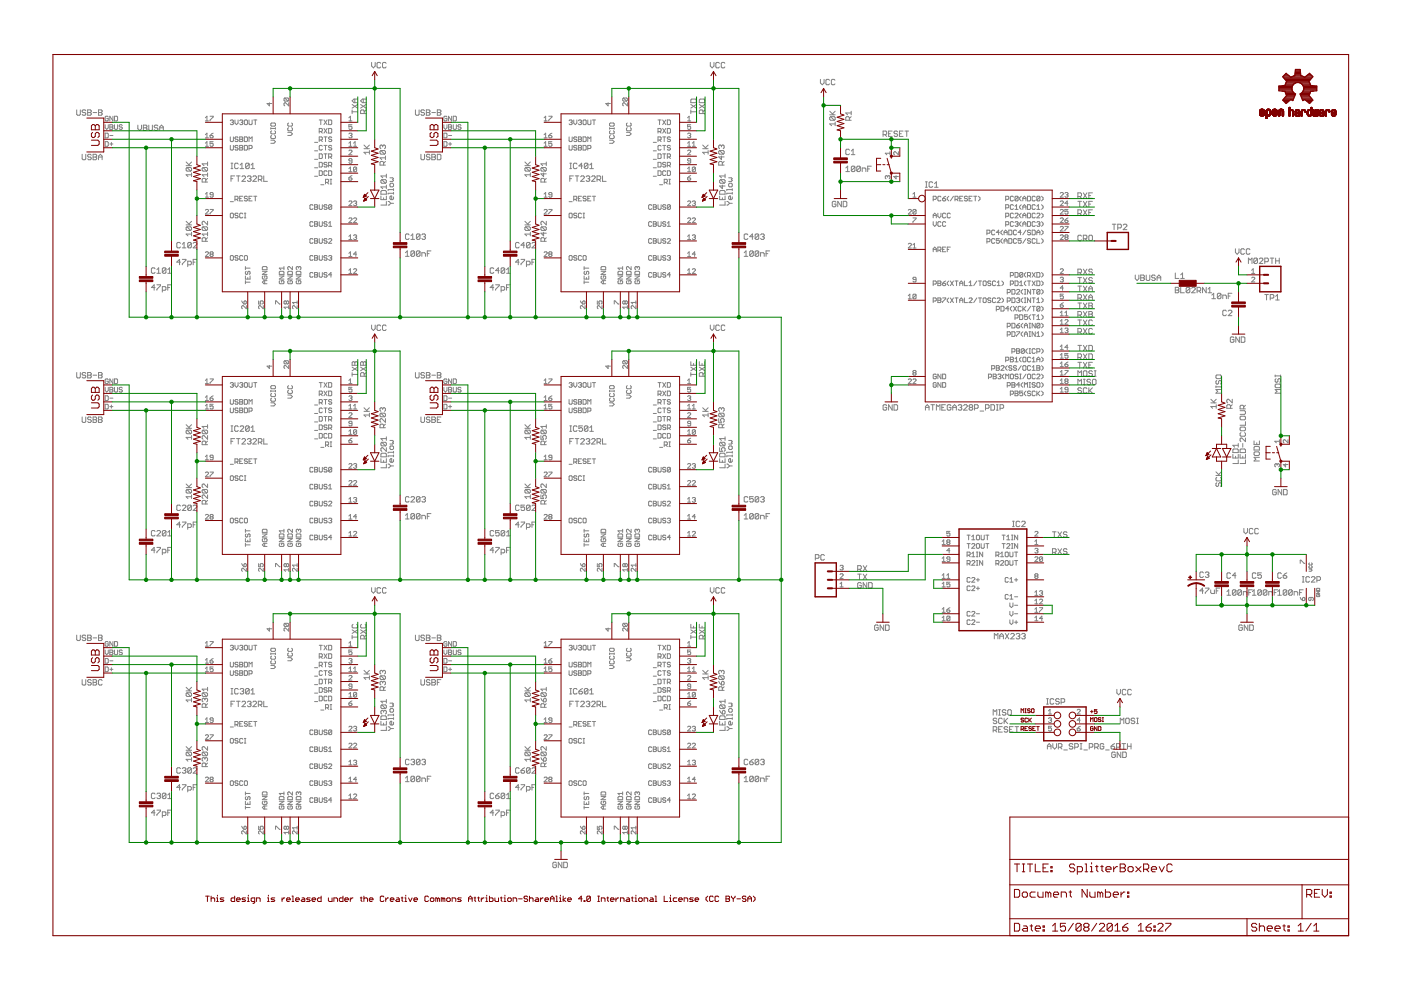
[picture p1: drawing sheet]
<svg xmlns="http://www.w3.org/2000/svg" width="420mm" height="297mm" viewBox="0 0 420 297" stroke-linecap="round" stroke-linejoin="round" font-family="sans-serif">
<g fill="none" stroke="#808080" stroke-width=".3">
<path d="M111.4 18.7v1.1l.6 .5 .5-.5v-1.1M114.2 19l-.3-.3h-.6l-.2 .3v1.1l.2 .2h.6l.3-.2M115.8 19l-.3-.3h-.5l-.3 .3v1.1l.3 .2h.5l.3-.2M213 18.7v1.1l.6 .5 .5-.5v-1.1M215.8 19l-.3-.3h-.6l-.2 .3v1.1l.2 .2h.6l.3-.2M217.4 19l-.3-.3h-.5l-.3 .3v1.1l.3 .2h.5l.3-.2M23 32.9v1.4l.3 .2h.5l.3-.2v-1.4M25.7 33.2l-.2-.3h-.6l-.3 .3 .3 .5h.6l.2 .3-.2 .5h-.6l-.3-.2M26.3 32.9h.8l.3 .3-.3 .5 .3 .6-.3 .2h-.8zM26.3 33.7h.8M27.9 33.7h1.1M29.5 32.9h.9l.2 .3-.2 .5 .2 .6-.2 .2h-.9z"/>
<path d="M29.5 33.7h.9M31.5 37.4v.9l.5 .5 .5-.5v-.9M31.5 39.9h.7l.3 .3v.9l-.3 .2h-.7zM32.5 35.1l-.3-.3-.7 .3v.9l.7 .2 .3-.7h-.5M32.9 37.4h.7l.3 .2-.3 .5 .3 .4-.3 .3h-.7zM32.9 38.1h.7M33.9 34.8v1.4l-1-1.4v1.4M34.3 34.8h.7l.3 .3v.9l-.3 .2h-.7zM34.3 37.4v1.1l.3 .3 .7-.3v-1.1M36.7 37.6l-.7-.2-.2 .4 .6 .3 .3 .4-.3 .3-.6-.3M41.3 37.5v1.1l.6 .5 .5-.5v-1.1M43 37.5h.8l.3 .3-.3 .5 .3 .6-.3 .2h-.8z"/>
<path d="M43 38.3h.8M44.6 37.5v1.4l.3 .2h.5l.3-.2v-1.4M47.3 37.8l-.2-.3h-.6l-.3 .3 .3 .5h.6l.2 .3-.2 .5h-.6l-.3-.2M47.9 38.3h1.1M47.9 39.1v-1.1l.5-.5 .6 .5v1.1M61.6 35.3l.5-.5v1.4M61.6 36.2h.9M63 34.8h.9l-.9 1.4M63.9 39.9l-.9 .7M69.1 36.2l.7-.2 .2 .2-.2 .5M69.5 36.7h.3M69.8 36.7l.2 .2-.2 .5-.7-.3"/>
<path d="M70.5 36v.9l.4 .5 .5-.5v-.9M71.9 36.2l.7-.2 .2 .2-.2 .5M72.3 36.7h.3M72.6 36.7l.2 .2-.2 .5-.7-.3M73.5 36l.7 .2v.9l-.2 .3-.7-.3v-.9zM74.7 36v1.1l.2 .3 .7-.3v-1.1M76.1 36h.9M76.6 36v1.4M80.8 30.8v.9l-.7-.7h1.4M81.2 37.1l.2-.2h1l.2 .7-.2 .2h-1zM81.2 38.3v.4M81.2 38.5h1.4"/>
<path d="M81.4 39.2l-.2 .2 .2 .7h1l.2-.2-.2-.7M82.6 38.3v.4M85.4 29.4l-.2 .7 .2 .2h.9M85.4 29.4h.9l.3 .2-.3 .7M85.4 29.4l.9 .9M86.3 39.7h.9l.5 .4-.5 .5h-.9M86.5 36.9l-.2 .2 .2 .7h1l.2-.2-.2-.7M86.5 38.3l-.2 .2 .2 .7h1l.2-.2-.2-.7M86.6 30.8v.9l-1-.9-.4 .2 .2 .7M95.7 39.4h.7l.3-.7-.3-.2h-.7v1.4M95.7 36h1M96.2 36v1.4"/>
<path d="M96.2 39.4l.5 .5M97.2 36l.9 1.4M97.2 38.5l.9 1.4M98.1 36l-.9 1.4M98.1 38.5l-.9 1.4M98.6 36h.7l.2 .2v.9l-.2 .3h-.7zM98.6 38.5h.7l.2 .2v1l-.2 .2h-.7zM104.6 35.3l.5-.5v1.4M104.6 36.2h1M105.6 37.4h-1v.7l.7-.3 .3 .7-.3 .3-.7-.3M105.6 33v1M105.6 33.5h1.6"/>
<path d="M105.6 31.3l1.6 1.1M106.4 29.7v1.1M107.2 31.3l-1.6 1.1M107.2 29.7h-1l-.6 .5 .6 .6h1M108.1 31.3l1.7 1.1M108.9 29.7v1.1M109.2 34v-.8l-.3-.2h-.5l-.3 .2v.8h1.7M109.8 29.7h-1.1l-.6 .5 .6 .6h1.1M109.8 33l-.6 .5M109.8 31.3l-1.7 1.1M124.6 32.9v1.4l.3 .2h.5l.3-.2v-1.4M127.3 33.2l-.3-.3h-.5l-.3 .3 .3 .5h.5l.3 .3-.3 .5h-.5l-.3-.2"/>
<path d="M127.9 32.9h.8l.2 .3-.2 .5 .2 .6-.2 .2h-.8zM127.9 33.7h.8M129.5 33.7h1.1M131.1 32.9h.9l.2 .3-.2 .5 .2 .6-.2 .2h-.9zM131.1 33.7h.9M133.1 37.4v.9l.5 .5 .4-.5v-.9M133.1 39.9h.7l.2 .3v.9l-.2 .2h-.7zM134 35.1l-.2-.3-.7 .3v.9l.7 .2 .2-.7h-.4M134.5 37.4h.7l.2 .2-.2 .5 .2 .4-.2 .3h-.7zM134.5 38.1h.7M135.4 34.8v1.4l-.9-1.4v1.4M135.9 37.4v1.1l.3 .3 .7-.3v-1.1"/>
<path d="M135.9 34.8h.7l.3 .3v.9l-.3 .2h-.7zM138.3 37.6l-.7-.2-.3 .4 .7 .3 .3 .4-.3 .3-.7-.3M163.2 35.3l.4-.5v1.4M163.2 36.2h.9M164.6 34.8h.9l-.9 1.4M165.5 39.9l-.9 .7M170.7 36.2l.7-.2 .2 .2-.2 .5M171.1 36.7h.3M171.4 36.7l.2 .2-.2 .5-.7-.3M172.1 36v.9l.4 .5 .5-.5v-.9M173.5 36.2l.7-.2 .2 .2-.2 .5M173.9 36.7h.3"/>
<path d="M174.2 36.7l.2 .2-.2 .5-.7-.3M174.9 36.2l.2-.2 .7 .2v.9l-.2 .3-.7-.3zM176.3 36v1.1l.2 .3 .7-.3v-1.1M177.7 36h.9M178.1 36v1.4M182.4 30.8v.9l-.7-.7h1.4M182.8 38.5h1.4M182.8 37.1l.2-.2h1l.2 .7-.2 .2h-1zM182.8 38.3v.4M183 39.2l-.2 .2 .2 .7h1l.2-.2-.2-.7M184.2 38.3v.4M187 29.4h.9l.3 .2-.3 .7"/>
<path d="M187 29.4l-.2 .7 .2 .2h.9M187 29.4l.9 .9M187.9 39.7h.9l.5 .4-.5 .5h-.9M188.1 36.9l-.2 .2 .2 .7h.9l.3-.2-.3-.7M188.1 38.3l-.2 .2 .2 .7h.9l.3-.2-.3-.7M188.2 30.8v.9l-1-.9-.4 .2 .2 .7M197.3 39.4h.7l.3-.7-.3-.2h-.7v1.4M197.3 36h1M197.8 36v1.4M197.8 39.4l.5 .5M198.7 36l1 1.4M198.7 38.5l1 1.4"/>
<path d="M199.7 36l-1 1.4M199.7 38.5l-1 1.4M200.1 38.5h.7l.3 .2v1l-.3 .2h-.7zM200.1 36h.7l.3 .2v.9l-.3 .3h-.7zM206.2 35.3l.5-.5v1.4M206.2 36.2h.9M207.1 37.4h-.9v.7l.5-.3 .4 .3-.2 .7-.7-.3M207.2 30l.3-.3h1.1l.2 .3v.8h-1.6zM207.2 33v1M207.2 33.5h1.6M207.2 31.3l1.6 1.1M208.8 31.3l-1.6 1.1"/>
<path d="M209.7 30l.3-.3h1.1l.2 .3v.8h-1.6zM209.7 31.3l1.6 1.1M210.8 34v-.8l-.3-.2h-.5l-.3 .2v.8h1.6M211.3 33l-.5 .5M211.3 31.3l-1.6 1.1M246 23.8v1.1l.6 .5 .5-.5v-1.1M248.8 24l-.3-.2h-.6l-.2 .2v1.1l.2 .3h.6l.3-.3M248.8 34.4h1.7M248.8 33.3l1.1 1.1M249.1 35h1.1l.3 .2v.6l-.3 .2M249.1 35l-.3 .2v.6l.3 .2h1.1M249.1 35l1.1 1"/>
<path d="M250.4 24l-.3-.2h-.5l-.3 .2v1.1l.3 .3h.5l.3-.3M250.5 37.1h-1.7l.6 .6M250.5 36.6v1.1M250.5 33.3l-.8 .8M254.7 36v-.8l-.3-.2h-.5l-.3 .2v.8h1.7M255.3 33.3v1.1M255.3 35l-.6 .5M255.3 33.9h-1.7l.6 .5M267.6 39.3h-1.1v1.6h1.1M269.2 39.5l-.3-.2h-.5l-.3 .2 .3 .6h.5l.3 .3-.3 .5h-.5l-.3-.3M270.8 39.3h-1.1v1.6h1.1M271.4 39.3h1.1"/>
<path d="M271.9 39.3v1.6M24.6 46.2v1.4l.3 .3h.6l.2-.3v-1.4M27.4 46.5l-.3-.3h-.6l-.2 .6 .2 .3h.6l.3 .5-.3 .3h-.6l-.2-.3M27.9 46.2h.8l.3 .3-.3 .6 .3 .5-.3 .3h-.8zM27.9 47.1h.8M29.5 47.9v-1.1l.6-.6 .5 .6v1.1M29.5 47.1h1.1M31.5 42.5h.7l.3 .2v.9l-.3 .3h-.7zM32.9 43.2h1M32.9 40.6h1M33.4 42.7v.9M55.8 49.7h1.6"/>
<path d="M55.8 48.6l1.1 1.1M56.1 50.2h1.1l.2 .3v.5l-.2 .3M56.1 50.2l-.3 .3v.5l.3 .3h1.1M56.1 50.2l1.1 1.1M57.4 51.8v1.1M57.4 52.4h-1.6l.6 .5M57.4 48.6l-.8 .8M60.9 50.2l-.3 .3v.5l.3 .3h1.1M60.9 50.2h1.1l.3 .3v.5l-.3 .3M60.9 50.2l1.1 1.1M61.6 59.1h.9M61.6 40.4l.5-.5v1.4"/>
<path d="M61.6 42.9l.5-.4v1.4M61.6 58.2l.5-.5v1.4M61.6 43.9h.9M61.6 41.3h.9M61.7 54.6v-.9l-.3-.2h-.5l-.3 .2v.9h1.7M62.3 52.4h-1.7l.6 .5M62.3 48.6v1.1M62.3 51.8v1.1M62.3 53.5l-.6 .5M62.3 49.1h-1.7l.6 .6M63 40.6h.7l.2 .5-.7 .2zM63.9 58.4h-.7l-.2-.2 .2-.5 .7 .2v1l-.2 .2-.7-.2"/>
<path d="M63.9 42.5h-.9v.7l.5-.3 .4 .3-.2 .7-.7-.3M69.1 41v1.2l.2 .2 .7-.2v-1.2M69.1 43.6v1.1l.2 .3 .7-.3v-1.1M69.3 53.6h.5M69.3 50.5h.5M69.3 48.9h.5M69.6 48.9v1.6M70.4 52.7h-1.1v1.7M70.5 59.8h.7l.2-.3-.2-.7h-.7v1.4M70.9 52.7h1.1M70.9 59.8l.5 .4M71.4 41.3l-.7-.3-.2 .5 .7 .2 .2 .5-.2 .2-.7-.2"/>
<path d="M71.4 43.8l-.7-.2-.2 .4 .7 .3 .2 .4-.2 .3-.7-.3M71.5 52.7v1.7M71.5 49.2l-.3-.3h-.5l-.3 .3v1.1l.3 .2h.5l.3-.2M71.9 59.5h.4M71.9 41h.7l.2 .3-.2 .4 .2 .5-.2 .2h-.7zM71.9 43.6h.7l.2 .2-.2 .5 .2 .4-.2 .3h-.7zM71.9 41.7h.7M71.9 44.3h.7M72 50.5h1.1M72 49.5l.6-.6v1.6M72.6 53l.2-.3h.6l.2 .3v.3l-1 1.1h1M72.8 58.8h-.9v1.4h.9"/>
<path d="M73.3 41h.7l.2 .3v.9l-.2 .2h-.7zM73.3 43.6h.7l.2 .2v.9l-.2 .3h-.7zM74.2 53l.3-.3h.5l.3 .3-.3 .6M74.2 59.1l-.7-.3-.2 .5 .7 .2 .2 .5-.2 .2-.7-.2M74.7 59.5h.4M74.7 42.4v-1.4l.4 .5 .5-.5v1.4M74.7 44.5h.7l.2-.2-.2-.7h-.7v1.4M74.7 49.2l-.2-.3h-.6l-.2 .3v1.1M74.7 53.6h.3M74.7 49.2v1.1l-.2 .2h-.6l-.2-.2M74.7 49.2l-1 1.1M75 53.6l.3 .2-.3 .6h-.5l-.3-.3"/>
<path d="M75.3 49.5l.5-.6v1.6M75.3 50.5h1.1M75.6 58.8h-.9v1.4h.9M75.8 53l.3-.3h.5l.3 .3v.3l-1.1 1.1h1.1M76.1 58.8h.9M76.6 58.8v1.4M77.5 53.8h.8l.2-.2v-.6l-.2-.3h-.8v1.7M78 53.8l.5 .6M79.1 52.7v1.7h1.1M81.2 42h.9l.5 .5-.5 .4h-.9M81.4 40.6l-.2 .2 .2 .7h1l.2-.2-.2-.7M94.3 42.7h1"/>
<path d="M94.3 45.2h1M94.3 47.8h1M94.3 50.3h1M94.3 52.8h1M95.7 46.1h.7l.3 .3v.9l-.3 .2h-.7zM95.7 42h.7l.3-.7-.3-.3h-.7v1.4M95.7 48.7h.7l.3 .2v.9l-.3 .3h-.7zM95.7 51.2h.7l.3 .2v1l-.3 .2h-.7zM96.2 42l.5 .4M96.2 55.4h.9M96.7 43.8l-.3-.2-.7 .2v.9l.3 .3 .7-.3M97.2 41h.9"/>
<path d="M97.2 43.6h.9M97.2 46.1h.9M97.6 54.7h.7l.3-.3-.3-.7h-.7v1.4M97.6 41v1.4M97.6 43.6v1.4M97.6 46.1v1.4M98.1 51.4l-.2-.2-.7 .2v1l.2 .2 .7-.2M98.1 48.9l-.2-.2-.7 .2 .2 .5 .7 .2-.2 .5-.7-.3M98.1 54.7l.5 .4M98.6 47.1h.7l.2-.7-.2-.3h-.7v1.4M98.6 49.6h.7l.2-.7-.2-.2h-.7v1.4M98.6 51.2h.7l.2 .2v1l-.2 .2h-.7z"/>
<path d="M99 47.1l.5 .4M99 49.6l.5 .5M99 53.7h.5M99 55.1h.5M99.3 53.7v1.4M99.5 41.3l-.7-.3-.2 .5 .7 .2 .2 .5-.2 .2-.7-.2M99.5 43.8l-.7-.2-.2 .4 .7 .3 .2 .4-.2 .3-.7-.3M104.6 53.3h.7l.3 .5-.7 .2zM104.6 42.9l.5-.4v1.4M104.6 50.5l.5-.4v1.4M104.6 40.2l.7-.3 .3 .3-.3 .4M104.6 45.2l.3-.2 .7 .2-1 1.2h1"/>
<path d="M104.6 43.9h1M104.6 51.5h1M105.1 40.6h.2M105.3 40.6l.3 .3-.3 .4-.7-.2M105.6 48.2h-.7l-.3-.2 .3-.5 .7 .3v.9l-.3 .2-.7-.2M105.6 52.6l-1 .7M106 42.9l.5-.4v1.4M106 43.9h1M107 50.3l-.3-.2-.7 .2v.9M107 50.3v.9l-.3 .3-.7-.3M107 50.3l-1 .9M109.2 44.6h1.6"/>
<path d="M109.2 43.5l1 1.1M110.8 45.1v1.1M110.8 45.7h-1.6l.5 .5M110.8 43.5l-.8 .8M114.2 58.8v1h1.7v-1M114.2 57.4l.3-.3h1.1l.3 .3v.8h-1.7zM114.2 45.1l-.2 .3v.5l.2 .3h1.1M114.2 45.1h1.1l.3 .3v.5l-.3 .3M114.2 45.1l1.1 1.1M114.5 53.8h1.1l.3 .3v.6l-.3 .2M114.5 53.8l-.3 .3v.6l.3 .2h1.1M114.5 53.8l1.1 1.1"/>
<path d="M114.8 43.8l-.3-.3-.5 .3v.5l.2 .3M114.8 43.8l.2-.3 .6 .3v.5l-.3 .3M114.8 43.8v.2M115 49.5v-.8l-.2-.3h-.6l-.2 .3v.8h1.6M115 59.3v.5M115.6 46.8v1M115.6 48.4l-.6 .5M115.6 47.3h-1.6l.5 .5M115.9 56h-1.7l.6 .6M115.9 52.2v1.1M115.9 55.5v1.1M115.9 52.7h-1.7l.6 .6"/>
<path d="M116.9 53.3h.9l.2 .3-.2 .2 .2 .3-.2 .3h-.9M117.2 54.9h.6l.2 .3v.6l-.2 .2h-.6l-.3-.2v-.6zM118 56.6v.5M118 57.7v.5M118 59v.6l-.2 .2h-.6l-.3-.2v-.6l.6-.2v1M118 56.8h-1.6v.3M118 57.9h-1.6v.3M126.2 46.2v1.4l.3 .3h.5l.3-.3v-1.4M128.9 46.5l-.2-.3h-.6l-.2 .6 .2 .3h.6l.2 .5-.2 .3h-.6l-.2-.3M129.5 46.2h.8l.3 .3-.3 .6 .3 .5-.3 .3h-.8zM129.5 47.1h.8M131.1 46.2h.9l.2 .3v1.1l-.2 .3h-.9z"/>
<path d="M133.1 42.5h.7l.2 .2v.9l-.2 .3h-.7zM134.5 43.2h.9M134.5 40.6h.9M135 42.7v.9M157.4 49.7h1.6M157.4 48.6l1.1 1.1M157.7 50.2l-.3 .3v.5l.3 .3h1.1M157.7 50.2h1.1l.2 .3v.5l-.2 .3M157.7 50.2l1.1 1.1M159 52.4h-1.6l.5 .5M159 51.8v1.1M159 48.6l-.8 .8"/>
<path d="M162.5 50.2l-.3 .3v.5l.3 .3h1.1M162.5 50.2h1.1l.2 .3v.5l-.2 .3M162.5 50.2l1.1 1.1M163 51.8v1.1l-.8-.8h1.6M163.2 59.1h.9M163.2 43.9h.9M163.2 41.3h.9M163.2 40.4l.4-.5v1.4M163.2 42.9l.4-.4v1.4M163.2 58.2l.4-.5v1.4M163.3 54.6v-.9l-.3-.2h-.5l-.3 .2v.9h1.6M163.8 49.1h-1.6l.6 .6"/>
<path d="M163.8 48.6v1.1M163.8 53.5l-.5 .5M164.6 40.6h.7l.2 .5-.7 .2zM165.5 58.4h-.7l-.2-.2 .2-.5 .7 .2v1l-.2 .2-.7-.2M165.5 42.5h-.9v.7l.4-.3 .5 .3v.4l-.2 .3-.7-.3M170.7 41v1.2l.2 .2 .7-.2v-1.2M170.7 43.6v1.1l.2 .3 .7-.3v-1.1M170.9 53.6h.5M170.9 50.5h.5M170.9 48.9h.5M171.2 48.9v1.6M172 52.7h-1.1v1.7"/>
<path d="M172.1 59.8h.7l.2-.3-.2-.7h-.7v1.4M172.5 52.7h1.1M172.5 59.8l.5 .4M173 41.3l-.7-.3-.2 .5 .7 .2 .2 .5-.2 .2-.7-.2M173 43.8l-.7-.2-.2 .4 .7 .3 .2 .4-.2 .3-.7-.3M173.1 52.7v1.7M173.1 49.2l-.3-.3h-.6l-.2 .3v1.1l.2 .2h.6l.3-.2M173.5 59.5h.4M173.5 41h.7l.2 .3-.2 .4 .2 .5-.2 .2h-.7zM173.5 43.6h.7l.2 .2-.2 .5 .2 .4-.2 .3h-.7zM173.5 41.7h.7M173.5 44.3h.7"/>
<path d="M174.1 53l.3-.3h.6l.2 .3v.3l-1.1 1.1h1.1M174.4 58.8h-.9v1.4h.9M174.7 49.7h-1.1l.8-.8v1.6M174.9 41h.7l.2 .3v.9l-.2 .2h-.7zM174.9 43.6h.7l.2 .2v.9l-.2 .3h-.7zM175.8 53l.3-.3h.5l.3 .3-.3 .6M175.8 59.1l-.2-.3-.7 .3 .2 .4 .7 .3-.2 .4-.7-.2M176.3 59.5h.4M176.3 42.4v-1.4l.4 .5 .5-.5v1.4M176.3 44.5h.7l.2-.2-.2-.7h-.7v1.4M176.3 53.6h.3M176.3 49.2l-.3-.3h-.5l-.3 .3v1.1"/>
<path d="M176.3 49.2v1.1l-.3 .2h-.5l-.3-.2M176.3 49.2l-1.1 1.1M176.6 53.6l.3 .2-.3 .6h-.5l-.3-.3M176.9 50.5h1.1M176.9 49.5l.5-.6v1.6M177.2 58.8h-.9v1.4h.9M177.4 53l.3-.3h.5l.3 .3v.3l-1.1 1.1h1.1M177.7 58.8h.9M178.1 58.8v1.4M179 53.8h.9l.2-.2v-.6l-.2-.3h-.9v1.7M179.6 53.8l.5 .6M180.7 52.7v1.7h1.1"/>
<path d="M182.8 42h.9l.5 .5-.5 .4h-.9M183 40.6l-.2 .2 .2 .7h1l.2-.2-.2-.7M195.9 42.7h.9M195.9 45.2h.9M195.9 47.8h.9M195.9 50.3h.9M195.9 52.8h.9M197.3 48.7h.7l.3 .2v.9l-.3 .3h-.7zM197.3 42h.7l.3-.7-.3-.3h-.7v1.4M197.3 46.1h.7l.3 .3v.9l-.3 .2h-.7zM197.3 51.2h.7l.3 .2v1l-.3 .2h-.7zM197.8 55.4h.9"/>
<path d="M197.8 42l.5 .4M198.3 43.8l-.3-.2-.7 .2v.9l.3 .3 .7-.3M198.7 41h1M198.7 43.6h1M198.7 46.1h1M199.2 54.7h.7l.2-.3-.2-.7h-.7v1.4M199.2 41v1.4M199.2 43.6v1.4M199.2 46.1v1.4M199.7 51.4l-.3-.2-.7 .2v1l.3 .2 .7-.2M199.7 48.9l-.7-.2-.3 .4 .7 .3 .3 .4-.3 .3-.7-.3M199.7 54.7l.4 .4"/>
<path d="M200.1 47.1h.7l.3-.3-.3-.7h-.7v1.4M200.1 49.6h.7l.3-.2-.3-.7h-.7v1.4M200.1 51.2h.7l.3 .2v1l-.3 .2h-.7zM200.6 53.7h.5M200.6 55.1h.5M200.6 47.1l.5 .4M200.6 49.6l.5 .5M200.8 53.7v1.4M201.1 43.8l-.3-.2-.7 .2 .3 .5 .7 .2-.3 .5-.7-.3M201.1 41.3l-.3-.3-.7 .3 .3 .4 .7 .3-.3 .4-.7-.2M206.2 53.3h.7l.2 .5-.7 .2zM206.2 40.2l.7-.3 .2 .3-.2 .4"/>
<path d="M206.2 45.2l.2-.2 .7 .2-.9 1.2h.9M206.2 50.5l.5-.4v1.4M206.2 43.9h.9M206.2 51.5h.9M206.2 42.9l.5-.4v1.4M206.7 40.6h.2M206.9 40.6l.2 .3-.2 .4-.7-.2M207.1 48.2h-.7l-.2-.2 .2-.5 .7 .3v.9l-.2 .2-.7-.2M207.1 52.6l-.9 .7M207.6 43.9h1M207.6 42.9l.5-.4v1.4M208.6 50.3l-.7-.2-.3 .2v.9"/>
<path d="M208.6 50.3v.9l-.3 .3-.7-.3M208.6 50.3l-1 .9M210.7 44.6h1.7M210.7 43.5l1.1 1.1M212.4 45.7h-1.7l.6 .5M212.4 45.1v1.1M212.4 43.5l-.8 .8M215.8 58.8v1h1.6v-1M215.8 45.1l-.3 .3v.5l.3 .3h1.1M215.8 57.4l.3-.3h1.1l.2 .3v.8h-1.6zM215.8 45.1h1.1l.3 .3v.5l-.3 .3M215.8 45.1l1.1 1.1"/>
<path d="M216.1 53.8h1.1l.2 .3v.6l-.2 .2M216.1 53.8l-.3 .3v.6l.3 .2h1.1M216.1 53.8l1.1 1.1M216.4 43.8l-.3-.3-.6 .3v.5l.3 .3M216.4 43.8l.2-.3 .6 .3v.5l-.3 .3M216.4 46.8v1l-.9-.8h1.7M216.4 43.8v.2M216.6 49.5v-.8l-.2-.3h-.6l-.3 .3v.8h1.7M216.6 55.5v1.1l-.8-.8h1.6M216.6 59.3v.5M217.2 48.4l-.6 .5M217.4 52.7h-1.6l.6 .6"/>
<path d="M217.4 52.2v1.1M218.5 53.3h.8l.3 .3-.3 .2 .3 .3-.3 .3h-.8M218.8 54.9h.5l.3 .3v.6l-.3 .2h-.5l-.3-.2v-.6zM219.6 59v.6l-.3 .2h-.5l-.3-.2v-.6l.6-.2v1M219.6 57.9h-1.6v.3M219.6 56.8h-1.6v.3M219.6 56.6v.5M219.6 57.7v.5M253.7 50.4l.5-.6v1.6M253.7 51.4h1.1M254.8 45l-.3-.3h-.6l-.2 .3v1.1l.2 .3h.6l.3-.3M255.3 46.4h1.1"/>
<path d="M255.3 45.3l.5-.6v1.7M256.4 50.1l-.3-.3h-.5l-.3 .3v1.1M256.4 50.1v1.1l-.3 .2h-.5l-.3-.2M256.4 50.1l-1.1 1.1M258 50.1l-.3-.3h-.5l-.3 .3v1.1M258 50.1v1.1l-.3 .2h-.5l-.3-.2M258 50.1l-1.1 1.1M258.6 51.4v-1h.8l.3 .2v.8M260.2 50.6h.6M261.3 49.8h-1.1v1.6M264.8 40.4h.9l.2-.3v-.6l-.2-.2h-.9v1.6M265.4 40.4l.5 .5"/>
<path d="M266.2 52.9l-.2-.2-.5 .2 .2 .7M266.2 52.9l.2-.2 .5 .2-.2 .7M266.2 52.9v.2M266.5 40.1h.5M266.9 45.5v.9M266.9 45.9h-1.4l.5 .5M268.7 52.7v.9l-.7-.7h1.4M269.4 45.5v.9l-1.1-.9-.3 .2 .3 .7M269.7 40.1h.6M273.8 58.2l.5-.5v1.4M273.8 59.1h.9M277.5 56.1h.6"/>
<path d="M277.5 54.5h.6M277.8 54.5v1.6M279.7 54.8l-.3-.3h-.5l-.3 .3v1.1l.3 .2h.5l.3-.2M279.9 59.8h.7l.2-.7-.2-.3h-.7v1.4M280.3 55.1l.5-.6v1.6M280.3 56.1h1M282.2 59.1l-.2-.3-.7 .3v.9l.2 .2 .7-.2M282.7 59.5h.7l.2 .5-.7 .2zM283.6 58.8l-.9 .7M284.5 58.8l-.4 .5v.5l.4 .4M285.9 58.8l-.9 1.4M286.4 59.8h.7l.2-.7-.2-.3h-.7v1.4"/>
<path d="M286.9 59.8l.4 .4M287.8 59.5h.5M288.8 58.8h-1v1.4h1M290.2 59.1l-.7-.3-.3 .5 .7 .2 .3 .5-.3 .2-.7-.2M290.6 59.5h.5M291.5 58.8h-.9v1.4h.9M292 58.8h.9M292.5 58.8v1.4M293.4 58.8l.5 .5v.5l-.5 .4M301.6 59.8h.7l.2-.7-.2-.3h-.7v1.4M303.9 59.1l-.2-.3-.7 .3v.9l.2 .2 .7-.2M305.3 59.1l-.2-.3-.7 .3v.9"/>
<path d="M305.3 59.1v.9l-.2 .2-.7-.2M305.3 59.1l-.9 .9M306.3 58.8l-.5 .5v.5l.5 .4M306.7 59.5h1M308.1 58.8h.7l.3 .3v.9l-.3 .2h-.7zM310.5 59.1l-.3-.3-.7 .3v.9l.3 .2 .7-.2M311.9 59.1l-.3-.3-.7 .3v.9M311.9 59.1v.9l-.3 .2-.7-.2M311.9 59.1l-1 .9M312.4 58.8l.4 .5v.5l-.4 .4M318 57.9l.2-.2 .7 .2-.9 1.2h.9M319.4 57.9l.7-.2 .2 .2-.2 .5"/>
<path d="M319.8 58.4h.3M320.1 58.4l.2 .2-.2 .5-.7-.2M323.3 58.9h.8l.2-.3v-.5l-.2-.3h-.8v1.6M323.8 58.9l.5 .5M324.9 57.8l1.1 1.6M326 57.8l-1.1 1.6M326.5 58.6h.6M327.6 57.8h-1.1v1.6h1.1M54.1 78.6h-1.1l.8-.9v1.7M54.1 72.9l-.3-.2h-.5l-.3 .2v1.1l.3 .3h.5l.3-.3M54.7 77.7h1.1v.3l-1.1 1.1v.3M54.7 74.3h1.1"/>
<path d="M54.7 73.2l.5-.5v1.6M55.8 67.4h1.6M55.8 66.3l1.1 1.1M56.1 68h1.1l.2 .2v.6l-.2 .3M56.1 68l-.3 .2v.6l.3 .3h1.1M56.1 68l1.1 1.1M56.3 79.4h.8l.3-.3v-.5l-.3-.3h-.8v1.6M57.4 72.9l-.3-.2h-.5l-.3 .2v1.1M57.4 72.9v1.1l-.3 .3h-.5l-.3-.3M57.4 72.9l-1.1 1.1M57.4 69.6v1.1M57.4 70.2h-1.6l.6 .5"/>
<path d="M57.4 66.3l-.8 .9M57.9 78.6h.6M57.9 72.9l.3-.2h.6l.2 .2v.3l-1.1 1.1h1.1M59 77.7h-1.1v1.7M60.9 68l-.3 .2v.6l.3 .3h1.1M60.9 68h1.1l.3 .2v.6l-.3 .3M60.9 68l1.1 1.1M61.6 75.7l.2-.2 .7 .2-.9 1.2h.9M61.6 63l.2-.2 .7 .2-.9 1.2h.9M61.7 72.3v-.8l-.3-.3h-.5l-.3 .3v.8h1.7M62.3 66.3v1.1l-1.1-1.1-.6 .3v.6l.3 .2M62.3 70.2h-1.7l.6 .5"/>
<path d="M62.3 69.6v1.1M62.3 71.2l-.6 .6M63 62.8h.9l-.9 1.4M63.2 76.2l-.2-.3 .2-.4 .7 .2-.2 .5M63.2 76.2l-.2 .2 .2 .5 .7-.3-.2-.4M63.2 76.2h.5M69.1 76.8l.2-.2 .7 .2v1l-.2 .2-.7-.2zM69.1 64.1l.2-.2 .7 .2v1l-.2 .2-.7-.2zM69.1 60.5h.9M71.4 76.8l-.7-.2-.2 .5 .7 .2 .2 .5-.2 .2-.7-.2M71.4 64.1l-.7-.2-.2 .5 .7 .2 .2 .5-.2 .2-.7-.2M72.8 64.1l-.2-.2-.7 .2v1l.2 .2 .7-.2"/>
<path d="M72.8 76.8l-.2-.2-.7 .2v1l.2 .2 .7-.2M73.3 65.3h.4M73.3 63.9h.4M73.5 76.6l.7 .2v1l-.2 .2-.7-.2v-1zM73.5 63.9v1.4M73.6 79.9v.9M78.9 79.9h.9l.3 .2v.7h-1.4v-.7zM85.2 79.9v.9M87.7 79.9v.9l-1.2-.9-.2 .2 .2 .7M93.9 66.7l-.3-.3-.7 .3v.9l.3 .2 .7-.2M93.9 71.8l-.3-.3-.7 .3v.9l.3 .2 .7-.2M93.9 61.6l-.3-.2-.7 .2v.9l.3 .3 .7-.3"/>
<path d="M93.9 76.8l-.3-.2-.7 .2v1l.3 .2 .7-.2M94.3 66.4h.7l.3 .3-.3 .4 .3 .5-.3 .2h-.7zM94.3 71.5h.7l.3 .3-.3 .4 .3 .5-.3 .2h-.7zM94.3 61.4h.7l.3 .2-.3 .5 .3 .4-.3 .3h-.7zM94.3 72.2h.7M94.3 67.1h.7M94.3 62.1h.7M94.3 76.6h.7l.3 .2-.3 .5 .3 .5-.3 .2h-.7zM94.3 77.3h.7M95.7 66.4v1.2l.3 .2 .7-.2v-1.2M95.7 71.5v1.2l.3 .2 .7-.2v-1.2M95.7 61.4v1.1l.3 .3 .7-.3v-1.1"/>
<path d="M95.7 76.6v1.2l.3 .2 .7-.2v-1.2M98.1 66.7l-.2-.3-.7 .3 .2 .4 .7 .3-.2 .4-.7-.2M98.1 76.8l-.7-.2-.2 .5 .7 .2 .2 .5-.2 .2-.7-.2M98.1 71.8l-.2-.3-.7 .3 .2 .4 .7 .3-.2 .4-.7-.2M98.1 61.6l-.2-.2-.7 .2 .2 .5 .7 .2-.2 .5-.7-.3M98.6 67.8h.9M98.6 71.8l.2-.3 .7 .3-.9 1.1h.9M98.6 76.8l.7-.2 .2 .2-.2 .5M98.6 66.9l.4-.5v1.4M99 77.3h.3M99.3 77.3l.2 .2-.2 .5-.7-.2M99.5 61.6v.9l-.2 .3-.7-.3"/>
<path d="M99.5 61.6l-.7-.2-.2 .2v.9M99.5 61.6l-.9 .9M104.6 76.9h1M104.6 65.6l.3-.3 .7 .3-1 1.1h1M104.6 71.8h1M104.6 60.5l.3-.3 .7 .3-1 1.1h1M104.6 70.9l.5-.5v1.4M104.6 75.9l.5-.4v1.4M106 65.6l.3-.3 .7 .3-1 1.1h1M106 70.6l.7-.2 .3 .2-.3 .5M106 60.5l.7-.3 .3 .3-.3 .4M106.5 60.9h.2"/>
<path d="M106.5 71.1h.2M106.7 71.1l.3 .2-.3 .5-.7-.2M106.7 60.9l.3 .3-.3 .4-.7-.2M107 76.2h-1l.7-.7v1.4M115.9 60.4v1.1h-1.7M116.4 60.4h.3l.5 .5M117.2 60.9l-.5 .6h-.3M117.2 60.9h.8M121.6 75.8l.6-.6v1.6M121.6 76.8h1.1M122.7 70.4l-.3-.3h-.5l-.3 .3v1.1l.3 .3h.5l.3-.3M123.2 71.8h1.1"/>
<path d="M123.2 70.7l.6-.6v1.7M124.3 75.5l-.2-.3h-.6l-.3 .3v1.1M124.3 75.5v1.1l-.2 .2h-.6l-.3-.2M124.3 75.5l-1.1 1.1M126 75.5v1.1l-.3 .2h-.6l-.2-.2M126 70.4l-.3-.3h-.6l-.2 .3v1.1M126 75.5l-.3-.3h-.6l-.2 .3v1.1M126 70.4v1.1l-.3 .3h-.6l-.2-.3M126 75.5l-1.1 1.1M126 70.4l-1.1 1.1M126.5 76.8v-1h.8l.3 .2v.8M126.5 70.4l.3-.3h.5l.3 .3-.3 .6"/>
<path d="M127.1 71h.2M127.3 71l.3 .2-.3 .6h-.5l-.3-.3M128.1 76h.6M129.2 75.2h-1.1v1.6M155.7 78.6h-1.1l.8-.9v1.7M155.7 72.9l-.3-.2h-.5l-.3 .2v1.1l.3 .3h.5l.3-.3M156.3 77.7h1v.3l-1 1.1v.3M157.3 73.5h-1l.8-.8v1.6M157.4 67.4h1.6M157.4 66.3l1.1 1.1M157.7 68l-.3 .2v.6l.3 .3h1.1M157.7 68h1.1l.2 .2v.6l-.2 .3"/>
<path d="M157.7 68l1.1 1.1M157.9 79.4h.8l.3-.3v-.5l-.3-.3h-.8v1.6M159 72.9l-.3-.2h-.5l-.3 .2v1.1M159 72.9v1.1l-.3 .3h-.5l-.3-.3M159 72.9l-1.1 1.1M159 70.2h-1.6l.5 .5M159 69.6v1.1M159 66.3l-.8 .9M159.5 78.6h.6M159.5 72.9l.3-.2h.5l.3 .2v.3l-1.1 1.1h1.1M160.6 77.7h-1.1v1.7M162.5 68l-.3 .2v.6l.3 .3h1.1"/>
<path d="M162.5 68h1.1l.2 .2v.6l-.2 .3M162.5 68l1.1 1.1M163 69.6v1.1l-.8-.8h1.6M163.2 75.7l.2-.2 .7 .2-.9 1.2h.9M163.2 63l.2-.2 .7 .2-.9 1.2h.9M163.3 72.3v-.8l-.3-.3h-.5l-.3 .3v.8h1.6M163.8 66.3v1.1l-1-1.1h-.3l-.3 .3v.6l.3 .2M163.8 71.2l-.5 .6M164.6 62.8h.9l-.9 1.4M164.8 76.2l-.2 .2 .2 .5 .7-.3-.2-.4M164.8 76.2l-.2-.3 .2-.4 .7 .2-.2 .5M164.8 76.2h.5"/>
<path d="M170.7 60.5h.9M170.9 63.9l.7 .2v1l-.2 .2-.7-.2v-1zM170.9 76.6l.7 .2v1l-.2 .2-.7-.2v-1zM173 76.8l-.7-.2-.2 .5 .7 .2 .2 .5-.2 .2-.7-.2M173 64.1l-.7-.2-.2 .5 .7 .2 .2 .5-.2 .2-.7-.2M174.4 64.1l-.2-.2-.7 .2v1l.2 .2 .7-.2M174.4 76.8l-.2-.2-.7 .2v1l.2 .2 .7-.2M174.9 65.3h.4M174.9 63.9h.4M174.9 76.8l.2-.2 .7 .2v1l-.2 .2-.7-.2zM175.1 63.9v1.4M175.2 79.9v.9"/>
<path d="M186.7 79.9v.9M189.3 79.9v.9l-1-.9-.4 .2 .2 .7M195.5 61.6l-.3-.2-.7 .2v.9l.3 .3 .7-.3M195.5 66.7l-.3-.3-.7 .3v.9l.3 .2 .7-.2M195.5 71.8l-.3-.3-.7 .3v.9l.3 .2 .7-.2M195.5 76.8l-.3-.2-.7 .2v1l.3 .2 .7-.2M195.9 66.4h.7l.2 .3-.2 .4 .2 .5-.2 .2h-.7zM195.9 71.5h.7l.2 .3-.2 .4 .2 .5-.2 .2h-.7zM195.9 61.4h.7l.2 .2-.2 .5 .2 .4-.2 .3h-.7zM195.9 72.2h.7M195.9 67.1h.7M195.9 62.1h.7"/>
<path d="M195.9 76.6h.7l.2 .2-.2 .5 .2 .5-.2 .2h-.7zM195.9 77.3h.7M197.3 66.4v1.2l.3 .2 .7-.2v-1.2M197.3 71.5v1.2l.3 .2 .7-.2v-1.2M197.3 61.4v1.1l.3 .3 .7-.3v-1.1M197.3 76.6v1.2l.3 .2 .7-.2v-1.2M199.7 71.8l-.7-.3-.3 .5 .7 .2 .3 .5-.3 .2-.7-.2M199.7 66.7l-.7-.3-.3 .5 .7 .2 .3 .5-.3 .2-.7-.2M199.7 61.6l-.7-.2-.3 .4 .7 .3 .3 .4-.3 .3-.7-.3M199.7 76.8l-.7-.2-.3 .5 .7 .2 .3 .5-.3 .2-.7-.2M200.1 67.8h1M200.1 71.8l.3-.3 .7 .3-1 1.1h1"/>
<path d="M200.1 76.8l.7-.2 .3 .2-.3 .5M200.1 66.9l.5-.5v1.4M200.6 77.3h.2M200.8 77.3l.3 .2-.3 .5-.7-.2M201.1 61.6v.9l-.3 .3-.7-.3M201.1 61.6l-.3-.2-.7 .2v.9M201.1 61.6l-1 .9M206.2 65.6l.2-.3 .7 .3-.9 1.1h.9M206.2 76.9h.9M206.2 71.8h.9M206.2 60.5l.2-.3 .7 .3-.9 1.1h.9M206.2 70.9l.5-.5v1.4"/>
<path d="M206.2 75.9l.5-.4v1.4M207.6 65.6l.3-.3 .7 .3-1 1.1h1M207.6 70.6l.7-.2 .3 .2-.3 .5M207.6 60.5l.7-.3 .3 .3-.3 .4M208.1 60.9h.2M208.1 71.1h.2M208.3 71.1l.3 .2-.3 .5-.7-.2M208.3 60.9l.3 .3-.3 .4-.7-.2M208.6 76.2h-1l.7-.7v1.4M217.4 60.4v1.1h-1.6M218 60.4h.2l.6 .5M218.8 60.9l-.8 .6"/>
<path d="M218.8 60.9h.8M223.2 76.8h1.1M223.2 75.8l.5-.6v1.6M224.3 70.4l-.3-.3h-.5l-.3 .3v1.1l.3 .3h.5l.3-.3M225.9 75.5v1.1l-.3 .2h-.5l-.3-.2M225.9 75.5l-.3-.3h-.5l-.3 .3v1.1M225.9 75.5l-1.1 1.1M225.9 71h-1.1l.8-.9v1.7M227.5 75.5v1.1l-.2 .2h-.6l-.2-.2M227.5 75.5l-.2-.3h-.6l-.2 .3v1.1M227.5 70.4l-.2-.3h-.6l-.2 .3v1.1M227.5 70.4v1.1l-.2 .3h-.6l-.2-.3"/>
<path d="M227.5 75.5l-1 1.1M227.5 70.4l-1 1.1M228.1 76.8v-1h.8l.3 .2v.8M228.1 70.4l.3-.3h.5l.3 .3-.3 .6M228.6 71h.3M228.9 71l.3 .2-.3 .6h-.5l-.3-.3M229.7 76h.6M230.8 75.2h-1.1v1.6M250.7 60.6l-.3-.3h-.5l-.3 .3v1.1l.3 .3h.5l.3-.3v-.5h-.6M252.3 60.3v1.7l-1.1-1.7v1.7M252.9 60.3h.8l.3 .3v1.1l-.3 .3h-.8zM272.4 63l.2-.2 .7 .2-.9 1.2h.9"/>
<path d="M272.4 73.2l.2-.3 .7 .3-.9 1.1h.9M273.8 65.3h.9l-.9 1.4M273.8 74.3h.9M273.8 73.4l.5-.5v1.4M274.7 63l-.2-.2-.7 .2v.9M274.7 63v.9l-.2 .3-.7-.3M274.7 63l-.9 .9M279.9 65.3v-.9l.4-.5 .5 .5v.9M279.9 66.4v1l.4 .4 .5-.4v-1M279.9 75.5v-1l.4-.4 .5 .4v1M279.9 74.8h.9M279.9 64.6h.9"/>
<path d="M281.3 63.9v.9l.4 .5 .5-.5v-.9M281.3 75h.7l.2-.7-.2-.2h-.7v1.4M281.7 75l.5 .5M282.2 66.7l-.2-.3-.7 .3v.9l.2 .2 .7-.2M282.7 74.8h.4M283.6 64.1l-.2-.2-.7 .2v1l.2 .2 .7-.2M283.6 66.7l-.2-.3-.7 .3v.9l.2 .2 .7-.2M283.6 74.1h-.9v1.4h.9M284.1 74.8h.4M285 64.1l-.2-.2-.7 .2v1l.2 .2 .7-.2M285 74.1h-.9v1.4M296 69.9h.7l.2-.7-.2-.2h-.7v1.4"/>
<path d="M296 72.5h.7l.2-.7-.2-.3h-.7v1.4M298.3 71.8l-.2-.3-.7 .3v.9l.2 .2 .7-.2M298.3 69.2l-.2-.2-.7 .2v.9l.2 .3 .7-.3M299.7 69.7h-.9l.7-.7v1.4M299.7 71.5h-.9v.7l.7-.2 .2 .7-.2 .2-.7-.2M300.7 69l-.5 .4v.5l.5 .5M300.7 71.5l-.5 .5v.5l.5 .4M301.1 70.4v-1l.5-.4 .4 .4v1M301.1 72.9v-.9l.5-.5 .4 .5v.9M301.1 72.2h.9M301.1 69.7h.9M301.6 67.4h.7l.2-.7-.2-.3h-.7v1.4"/>
<path d="M301.6 64.8h.7l.2-.7-.2-.2h-.7v1.4M301.6 62.3h.7l.2-.7-.2-.2h-.7v1.4M302.5 71.5h.7l.3 .3v.9l-.3 .2h-.7zM302.5 69h.7l.3 .2v.9l-.3 .3h-.7zM303.9 61.6l-.2-.2-.7 .2v.9l.2 .3 .7-.3M303.9 64.1l-.2-.2-.7 .2v1l.2 .2 .7-.2M303.9 66.7l-.2-.3-.7 .3v.9l.2 .2 .7-.2M304.4 64.1l.2-.2 .7 .2-.9 1.2h.9M304.4 66.7l.7-.3 .2 .3-.2 .4M304.4 62.8h.9M304.4 61.8l.5-.4v1.4M304.9 69.2l-.3-.2-.7 .2v.9l.3 .3 .7-.3"/>
<path d="M304.9 71.8l-.3-.3-.7 .3v.9l.3 .2 .7-.2M304.9 67.1h.2M305.1 67.1l.2 .3-.2 .4-.7-.2M306.3 61.4l-.5 .4v.5l.5 .5M306.3 63.9l-.5 .5v.4l.5 .5M306.3 66.4l-.5 .5v.5l.5 .4M306.3 71.5h-1v.7l.7-.2 .3 .7-.3 .2-.7-.2M306.3 69.7h-1l.7-.7v1.4M306.7 65.3v-.9l.5-.5 .5 .5v.9M306.7 60.2v-.9l.5-.5 .5 .5v.9M306.7 62.8v-1l.5-.4 .5 .4v1M306.7 67.8v-.9l.5-.5 .5 .5v.9"/>
<path d="M306.7 64.6h1M306.7 67.1h1M306.7 62.1h1M307.7 71.5l-1 1.4M307.7 69l-1 1.4M308.1 61.4h.7l.3 .2v.9l-.3 .3h-.7zM308.1 63.9h.7l.3 .2v1l-.3 .2h-.7zM308.1 66.4h.7l.3 .3v.9l-.3 .2h-.7zM309.1 69.2l-.3-.2-.7 .2 .3 .5 .7 .2-.3 .5-.7-.3M309.1 71.8l-.3-.3-.7 .3 .3 .4 .7 .3-.3 .4-.7-.2M309.5 69h.7l.3 .2v.9l-.3 .3h-.7zM310.5 61.6l-.3-.2-.7 .2v.9l.3 .3 .7-.3"/>
<path d="M310.5 64.1l-.3-.2-.7 .2v1l.3 .2 .7-.2M310.5 66.7l-.3-.3-.7 .3v.9l.3 .2 .7-.2M310.5 71.8l-.3-.3-.7 .3v.9l.3 .2 .7-.2M310.9 70.4v-1l.5-.4 .5 .4v1M310.9 71.5v1.4h1M310.9 66.7l.7-.3 .3 .3-.3 .4M310.9 64.1l.3-.2 .7 .2-1 1.2h1M310.9 62.8h1M310.9 61.8l.5-.4v1.4M310.9 69.7h1M311.4 67.1h.2M311.6 67.1l.3 .3-.3 .4-.7-.2"/>
<path d="M312.4 71.5l.4 .5v.5l-.4 .4M312.4 69l.4 .4v.5l-.4 .5M312.4 61.4l.4 .4v.5l-.4 .5M312.4 63.9l.4 .5v.4l-.4 .5M312.4 66.4l.4 .5v.5l-.4 .4M318 68.1l.2-.2 .7 .2-.9 1.2h.9M318 70.6l.2-.2 .7 .2-.9 1.2h.9M318 65.6l.2-.3 .7 .3-.9 1.1h.9M318 63l.2-.2 .7 .2-.9 1.2h.9M318 60.5l.2-.3 .7 .3-.9 1.1h.9M319.4 67.9h.9l-.9 1.4M319.4 66h.7l.2 .5-.7 .2z"/>
<path d="M319.6 71.1l-.2 .2 .2 .5 .7-.2-.2-.5M319.6 71.1l-.2-.2 .2-.5 .7 .2-.2 .5M319.6 71.1h.5M320.3 60.9h-.9l.7-.7v1.4M320.3 62.8h-.9v.7l.7-.3 .2 .7-.2 .3-.7-.3M320.3 65.3l-.9 .7M323.3 60.3h1M323.3 64h.8l.2-.3v-.5l-.2-.3h-.8v1.6M323.8 60.3v1.7M323.8 64l.5 .5M324.3 70.8l-.2-.3h-.6l-.2 .3v1.1l.2 .2h.6l.2-.2M324.9 71.6h.8l.3-.3v-.5l-.3-.3h-.8v1.6"/>
<path d="M324.9 60.3l1.1 1.7M324.9 62.9l1.1 1.6M325.4 71.6l.6 .5M326 60.3l-1.1 1.7M326 62.9l-1.1 1.6M326.5 61.2h.6M326.5 63.7h.6M326.8 70.5h.5l.3 .3v1.1l-.3 .2h-.5l-.3-.2v-1.1zM327.6 60.3h-1.1v1.7M327.6 62.9h-1.1v1.6M333.6 67.2h1.1M334.1 67.2v1.6"/>
<path d="M335.2 68.3h.8l.3-.3v-.5l-.3-.3h-.8v1.6M336.8 67.5l.3-.3h.6l.2 .3v.3l-1.1 1h1.1M370.5 74.6v1l.5 .6 .6-.6v-1M373.2 74.8l-.3-.2h-.5l-.3 .2v1.1l.3 .3h.5l.3-.3M374.4 79v-1.6l.5 .5 .6-.5v1.6M374.9 74.8l-.3-.2h-.6l-.2 .2v1.1l.2 .3h.6l.3-.3M377.1 77.6l-.3-.2h-.5l-.3 .2v1.1M377.1 77.6v1.1l-.3 .3h-.5l-.3-.3M377.1 77.6l-1.1 1.1M377.7 77.6l.2-.2h.6l.2 .2v.3l-1 1.1h1M379.3 78.4h.8l.3-.2v-.6l-.3-.2h-.8v1.6M380.9 77.4h1.1"/>
<path d="M381.5 77.4v1.6M382.6 77.4v1.6M382.6 78.2h1M383.6 77.4v1.6M46.5 86.2h-1.1l.8-.8v1.6M46.5 80.6l-.3-.3h-.5l-.3 .3v1l.3 .3h.5l.3-.3M47.1 85.4h1v.2l-1 1.1v.3M47.1 81.9h1M47.1 80.8l.5-.5v1.6M48.7 87h.8l.3-.3v-.5l-.3-.3h-.8v1.6M49.8 80.6l-.3-.3h-.5l-.3 .3v1M49.8 80.6v1l-.3 .3h-.5l-.3-.3"/>
<path d="M49.8 80.6l-1.1 1M50.3 86.2h.6M50.3 81.9h1.1M50.3 80.8l.6-.5v1.6M51.4 85.4h-1.1v1.6M72.5 90.2l.7 .9M73.2 90.4l.2-.2 .5 .2-.3 .7h-.4zM73.6 82.7v1h1.4v-1M73.6 84.1v.9M73.6 80.4h1.4M73.6 84.6h1.4M73.8 81.3l-.2 .7 .5 .3 .2-.7 .5-.3 .2 .3-.2 .7"/>
<path d="M73.9 91.6v.9l-1-.9-.4 .2 .2 .7M74.3 83.2v.5M77.6 90.2v.9h.7l-.3-.4 .3-.5 .7 .2-.3 .7M78.7 81.3h1.4l-1.4 1h1.4M78.9 82.7l-.2 .3 .2 .7h.9l.3-.3-.3-.7h-.4v.5M79 91.6v.9l-1-.9-.4 .2 .2 .7M79.4 84.1v.9M80.1 84.1h-1l-.4 .5 .4 .4h1M82.6 91.1v-.9l1.4 .9M83.8 82.7h1.4l-1.4 1h1.4M84 81.3h.9l.3 .3v.7h-1.4v-.7zM84 84.1l-.2 .2 .2 .7h.9l.3-.2-.3-.7h-.4v.5"/>
<path d="M85.2 80.4h-1.4l.4 .4M85.9 90.4l-.3-.2-.4 .2 .2 .7 .5-.2M85.9 90.4l.2-.2 .5 .2-.3 .7-.4-.2M85.9 90.4v.5M86.3 82.7h1.4l-1.4 1h1.4M86.5 84.1l-.2 .2 .2 .7h1l.2-.2-.2-.7h-.5v.5M86.5 81.3h1l.2 .3v.7h-1.4v-.7zM86.6 91.6v.9M86.6 92.1h-1.4l.4 .4M88.8 82.7h1.4l-1.4 1h1.4M89.1 81.3h.9l.2 .3v.7h-1.4v-.7zM89.1 84.1l-.3 .2 .3 .7h.9l.2-.2-.2-.7h-.5v.5"/>
<path d="M89.1 91.6v.9l-.9-.9-.5 .2 .2 .7M89.1 90.2v.9M89.1 90.7h-1.4l.5 .4M89.5 80.1l-.2-.2-.5 .2 .3 .7M89.5 80.1l.3-.2 .4 .2-.2 .7M89.5 80.1v.3M93.9 81.9l-.3-.2-.7 .2v.9l.3 .3 .7-.3M94.3 81.7h.7l.3 .2-.3 .5 .3 .4-.3 .3h-.7zM94.3 82.4h.7M95.7 81.7v1.1l.3 .3 .7-.3v-1.1M98.1 81.9l-.7-.2-.2 .4 .7 .3 .2 .4-.2 .3-.7-.3M99.5 82.4h-.9l.7-.7v1.4"/>
<path d="M104.6 82h1M104.6 81l.5-.4v1.4M106 80.8l.3-.2 .7 .2-1 1.2h1M111.4 97.4v1.1l.6 .6 .5-.6v-1.1M114.2 97.7l-.3-.3h-.6l-.2 .3v1.1l.2 .3h.6l.3-.3M115.8 97.7l-.3-.3h-.5l-.3 .3v1.1l.3 .3h.5l.3-.3M148.1 86.2h-1.1l.8-.8v1.6M148.1 80.6l-.3-.3h-.5l-.3 .3v1l.3 .3h.5l.3-.3M148.6 85.4h1.1v.2l-1.1 1.1v.3M149.7 81.1h-1.1l.9-.8v1.6M150.3 87h.8l.3-.3v-.5l-.3-.3h-.8v1.6M151.4 80.6l-.3-.3h-.6l-.2 .3v1"/>
<path d="M151.4 80.6v1l-.3 .3h-.6l-.2-.3M151.4 80.6l-1.1 1M151.9 86.2h.5M151.9 81.9h1.1M151.9 80.8l.5-.5v1.6M153 85.4h-1.1v1.6M174.1 90.2l.7 .9M174.8 90.4l.4-.2 .3 .7-.7 .2zM175.2 82.7v1h1.4v-1M175.2 80.4h1.4M175.2 84.6h1.4M175.2 84.1v.9"/>
<path d="M175.4 81.3l-.2 .7 .4 .3 .3-.7 .4-.3 .3 .3-.3 .7M175.5 91.6v.9l-1-.9-.4 .2 .2 .7M175.9 83.2v.5M179.1 90.2v.9h.7l-.2-.4 .2-.5 .7 .2-.2 .7M180.3 80.1l.2-.2h.9l.3 .2v.7h-1.4zM180.3 81.3h1.4l-1.4 1h1.4M180.5 82.7l-.2 .3 .2 .7h.9l.3-.3-.3-.7h-.4v.5M180.5 91.6v.9l-.9-.9-.5 .2 .3 .7M181 84.1v.9M181.7 84.1h-1l-.4 .5 .4 .4h1M184.2 91.1v-.9l1.4 .9M185.3 81.6l.3-.3h.9l.2 .3v.7h-1.4z"/>
<path d="M185.3 82.7h1.4l-1.4 1h1.4M185.6 84.1l-.3 .2 .3 .7h.9l.2-.2-.2-.7h-.5v.5M186.7 80.4h-1.4l.5 .4M187.5 90.4l.2-.2 .5 .2-.3 .7-.4-.2M187.5 90.4l-.3-.2-.4 .2 .2 .7 .5-.2M187.5 90.4v.5M187.9 82.7h1.4l-1.4 1h1.4M187.9 81.6l.2-.3h.9l.3 .3v.7h-1.4zM188.1 84.1l-.2 .2 .2 .7h.9l.3-.2-.3-.7h-.4v.5M188.2 92.1h-1.4l.4 .4M188.2 91.6v.9M190.4 81.6l.2-.3h1l.2 .3v.7h-1.4z"/>
<path d="M190.4 82.7h1.4l-1.4 1h1.4M190.6 84.1l-.2 .2 .2 .7h1l.2-.2-.2-.7h-.5v.5M190.7 91.6v.9l-.9-.9-.5 .2 .2 .7M190.7 90.7h-1.4l.5 .4M190.7 90.2v.9M191.1 80.1l.2-.2 .5 .2-.2 .7M191.1 80.1l-.2-.2-.5 .2 .2 .7M191.1 80.1v.3M195.5 81.9l-.3-.2-.7 .2v.9l.3 .3 .7-.3M195.9 81.7h.7l.2 .2-.2 .5 .2 .4-.2 .3h-.7zM195.9 82.4h.7M197.3 81.7v1.1l.3 .3 .7-.3v-1.1"/>
<path d="M199.7 81.9l-.7-.2-.3 .4 .7 .3 .3 .4-.3 .3-.7-.3M201.1 82.4h-1l.7-.7v1.4M206.2 82h.9M206.2 81l.5-.4v1.4M207.6 80.8l.3-.2 .7 .2-1 1.2h1M213 97.4v1.1l.6 .6 .5-.6v-1.1M215.8 97.7l-.3-.3h-.6l-.2 .3v1.1l.2 .3h.6l.3-.3M217.4 97.7l-.3-.3h-.5l-.3 .3v1.1l.3 .3h.5l.3-.3M272.4 88.6l.5-.4v1.4M272.4 89.6h.9M274.7 83.8h-.7l-.2-.2 .2-.5 .7 .2v1l-.2 .2-.7-.2M274.7 88.4v.9l-.2 .3-.7-.3"/>
<path d="M274.7 88.4l-.2-.2-.7 .2v.9M274.7 88.4l-.9 .9M279.9 85.2h.7l.2-.7-.2-.3h-.7v1.4M279.9 90.2h.7l.2-.7-.2-.2h-.7v1.4M281.3 89.3h.7l.2 .2-.2 .5 .2 .5-.2 .2h-.7zM281.3 84.2h.7l.2 .3-.2 .4 .2 .5-.2 .2h-.7zM281.3 90h.7M281.3 84.9h.7M282.7 89.3h.9l-.9 1.4M282.7 84.9h.7l.2 .5-.7 .2zM283.6 84.2l-.9 .7M284.5 84.2l-.4 .5v.5l.4 .4"/>
<path d="M284.5 89.3l-.4 .5v.4l.4 .5M285 89.3l.9 1.4M285 84.2l.9 1.4M285.9 89.3l-.9 1.4M285.9 84.2l-.9 1.4M286.4 89.3h.9M286.4 84.2h.9M286.9 84.2v1.4M286.9 89.3v1.4M287.8 90h1M287.8 85.6v-.9l.5-.5 .5 .5v.9M287.8 90.7v-.9l.5-.5 .5 .5v.9"/>
<path d="M287.8 84.9h1M289.2 89.3v1.4h1M289.2 84.2v1.4h1M290.6 89.5l.3-.2 .6 .2-.9 1.2h.9M290.6 85.6h.9M290.6 84.7l.5-.5v1.4M292.9 89.3l-.9 1.4M292.9 84.2l-.9 1.4M293.4 89.3h1M293.4 84.2h1M293.9 84.2v1.4M293.9 89.3v1.4"/>
<path d="M294.8 84.5l.3-.3 .7 .3v.9l-.3 .2-.7-.2zM294.8 89.5l.3-.2 .7 .2v1l-.3 .2-.7-.2zM297.2 89.5l-.3-.2-.7 .2 .3 .5 .7 .2-.3 .5-.7-.2M297.2 84.5l-.3-.3-.7 .3 .3 .4 .7 .3-.3 .4-.7-.2M298.6 89.5l-.3-.2-.7 .2v1l.3 .2 .7-.2M298.6 84.5l-.3-.3-.7 .3v.9l.3 .2 .7-.2M298.8 92.8h.7l.2-.3-.2-.7h-.7v1.4M299 89.5l.3-.2 .7 .2-1 1.2h1M299 85.6h1M299 84.7l.5-.5v1.4M300.2 91.8h.7l.2 .3v.9l-.2 .2h-.7zM300.4 89.3l.5 .5v.4l-.5 .5"/>
<path d="M300.4 84.2l.5 .5v.5l-.5 .4M302.1 87.7h.7l.2-.7-.2-.2h-.7v1.4M302.1 90.2h.7l.2-.7-.2-.2h-.7v1.4M302.1 97.8h.7l.2-.7-.2-.2h-.7v1.4M302.5 92.5h-.9l.7-.7v1.4M303 82.6h.7l.2-.7-.2-.2h-.7v1.4M303 85.2h.7l.2-.7-.2-.3h-.7v1.4M303.5 91.8l-.5 .5v.5l.5 .4M303.5 86.8h.7l.2 .2v.9l-.2 .3h-.7zM303.5 89.3h.7l.2 .2v1l-.2 .2h-.7zM303.5 96.9h.7l.2 .2v1l-.2 .2h-.7zM303.5 99.4h.7l.2 .3v.9l-.2 .2h-.7z"/>
<path d="M303.9 91.8l1 1.4M304.4 81.7h.7l.2 .2v.9l-.2 .3h-.7zM304.4 84.2h.7l.2 .3v.9l-.2 .2h-.7zM304.4 95.3h.7l.2-.2-.2-.7h-.7v1.4M304.9 87l.2-.2 .7 .2-.9 1.2h.9M304.9 89.5l.7-.2 .2 .2-.2 .5M304.9 97.6h.7l.2 .5-.7 .2zM304.9 99.4h.9l-.9 1.4M304.9 91.8l-1 1.4M305.3 90h.3M305.6 90l.2 .2-.2 .5-.7-.2M305.8 94.4h.7l.2 .2v.9l-.2 .3h-.7z"/>
<path d="M305.8 85.6h.9M305.8 84.7l.5-.5v1.4M305.8 96.9l-.9 .7M306.3 92.1l-.3-.3-.7 .3v.9l.3 .2 .7-.2M306.7 81.9l-.2-.2-.7 .2v.9M306.7 81.9v.9l-.2 .3-.7-.3M306.7 81.9l-.9 .9M306.7 91.8v1.4M306.7 86.8l-.4 .4v.5l.4 .5M306.7 89.3l-.4 .5v.4l.4 .5M306.7 96.9l-.4 .5v.4l.4 .5M306.7 99.4l-.4 .5v.5l.4 .4"/>
<path d="M307 92.5l.7 .7M307.2 98.3v-.9l.5-.5 .4 .5v.9M307.2 89.3h.5M307.2 90.7h.5M307.2 88.2h.5M307.2 97.6h.9M307.2 86.8h.5M307.4 86.8v1.4M307.4 89.3v1.4M307.7 81.7l-.5 .4v.5l.5 .5M307.7 84.2l-.5 .5v.5l.5 .4M307.7 91.8l-1 1"/>
<path d="M308.1 94.4h-.9v.7l.5-.3 .4 .3-.2 .7-.7-.3M308.1 82.6h.7l.3-.7-.3-.2h-.7v1.4M308.1 84.2h1M308.6 99.4h.5M308.6 96.9h.5M308.6 98.3h.5M308.6 84.2v1.4M308.6 82.6l.5 .5M308.8 96.9v1.4M308.8 99.4v1.4M309.1 94.4l-.5 .4v.5l.5 .5M309.1 86.8v1.4l-1-1.4v1.4"/>
<path d="M309.1 89.3v1.4l-1-1.4v1.4M309.1 91.8l-1 1.4M309.5 89.3h1M309.5 94.4h1M309.5 91.8h1M309.5 86.8h1M309.5 84.2l1 1.4M309.5 81.7l1 1.4M310 86.8v1.4M310 89.3v1.4M310 91.8v1.4M310 94.4v1.4"/>
<path d="M310.5 96.9v1.4l-1-1.4v1.4M310.5 99.4v1.4l-1-1.4v1.4M310.5 84.2l-1 1.4M310.5 81.7l-1 1.4M310.9 81.7h.7l.3 .2v.9l-.3 .3h-.7zM310.9 84.2h.7l.3 .3v.9l-.3 .2h-.7zM310.9 90.7h1M310.9 99.9l.5-.5v1.4M310.9 89.8l.5-.5v1.4M310.9 94.8l.5-.4v1.4M310.9 95.8h1M311.9 87l-.3-.2-.7 .2v.9"/>
<path d="M311.9 92.1l-.3-.3-.7 .3v.9M311.9 97.1l-.3-.2-.7 .2v1M311.9 87v.9l-.3 .3-.7-.3M311.9 92.1v.9l-.3 .2-.7-.2M311.9 97.1v1l-.3 .2-.7-.2M311.9 97.1l-1 1M311.9 92.1l-1 .9M311.9 87l-1 .9M312.4 91.8l.4 .5v.5l-.4 .4M312.4 96.9l.4 .5v.4l-.4 .5M312.4 81.7l.4 .4v.5l-.4 .5M312.4 84.2l.4 .5v.5l-.4 .4"/>
<path d="M312.4 86.8l.4 .4v.5l-.4 .5M312.4 89.3l.4 .5v.4l-.4 .5M312.4 94.4l.4 .4v.5l-.4 .5M312.4 99.4l.4 .5v.5l-.4 .4M318 93.7l.4-.4v1.4M318 96.3l.4-.5v1.4M318 98.8l.4-.5v1.4M318 83.3l.7-.2 .2 .2-.2 .5M318 91.4h.7l.2 .5-.7 .2zM318 99.7h.9M318 97.2h.9M318 94.7h.9"/>
<path d="M318 80.8l.2-.2 .7 .2-.9 1.2h.9M318.4 83.8h.3M318.7 83.8l.2 .2-.2 .5-.7-.2M318.9 88.2h-.9v.7l.4-.3 .5 .3-.2 .7-.7-.3M318.9 90.7l-.9 .7M318.9 86.3h-.9l.7-.7v1.4M319.4 93.7l.4-.4v1.4M319.4 96l.2-.2 .7 .2-.9 1.2h.9M319.4 98.6l.7-.3 .2 .3-.2 .4M319.4 94.7h.9M319.8 99h.3M320.1 99l.2 .3-.2 .4-.7-.2"/>
<path d="M323.3 81.7h.8l.2-.2v-.6l-.2-.2h-.8v1.6M323.3 94.4h.8l.2-.2v-.6l-.2-.2h-.8v1.6M323.3 99.5h.8l.2-.2v-.6l-.2-.3h-.8v1.7M323.3 89.4h.8l.2-.3v-.5l-.2-.3h-.8v1.6M323.3 83.2h1M323.3 90.8h1M323.3 95.9h1M323.3 85.7h1M323.8 81.7l.5 .6M323.8 83.2v1.6M323.8 85.7v1.7M323.8 90.8v1.7"/>
<path d="M323.8 95.9v1.6M323.8 94.4l.5 .6M323.8 99.5l.5 .6M323.8 89.4l.5 .5M324.9 80.7l1.1 1.6M324.9 83.2l1.1 1.6M324.9 90.8l1.1 1.7M324.9 93.4l1.1 1.6M324.9 95.9l1.1 1.6M324.9 98.4l1.1 1.7M324.9 85.7l1.1 1.7M324.9 88.3l1.1 1.6"/>
<path d="M326 80.7l-1.1 1.6M326 83.2l-1.1 1.6M326 90.8l-1.1 1.7M326 93.4l-1.1 1.6M326 95.9l-1.1 1.6M326 98.4l-1.1 1.7M326 85.7l-1.1 1.7M326 88.3l-1.1 1.6M326.5 93.4h.8l.3 .2-.3 .6 .3 .5-.3 .3h-.8zM326.5 90.8h.8l.3 .3-.3 .6 .3 .5-.3 .3h-.8zM326.5 91.7h.8M326.5 87.4v-1.1l.6-.6 .5 .6v1.1"/>
<path d="M326.5 89.9v-1.1l.6-.5 .5 .5v1.1M326.5 94.2h.8M326.5 86.6h1.1M326.5 89.1h1.1M327.6 83.5l-.3-.3h-.5l-.3 .6 .3 .2h.5l.3 .6-.3 .2h-.5l-.3-.2M327.6 96.2l-.3-.3h-.5l-.3 .3v1.1l.3 .2h.5l.3-.2M327.6 98.7l-.3-.3h-.5l-.3 .3v1.1l.3 .3h.5l.3-.3M327.6 80.9l-.3-.2h-.5l-.3 .5 .3 .3h.5l.3 .5-.3 .3h-.5l-.3-.3M340.5 82.4v1.1l.5 .6 .5-.6v-1.1M342.1 82.4h.8l.3 .3-.3 .6 .3 .5-.3 .3h-.8zM342.1 83.3h.8M343.7 82.4v1.4l.3 .3h.6l.2-.3v-1.4"/>
<path d="M346.5 82.7l-.3-.3h-.5l-.3 .6 .3 .3h.5l.3 .5-.3 .3h-.5l-.3-.3M347 83.3h1.1M347 84.1v-1.1l.6-.6 .5 .6v1.1M352.5 87h.8M352.5 81.8v1.7h1M352.5 86.1h.8l.2 .3-.2 .6 .2 .5-.2 .3h-.8zM354.1 86.1v1.7h1.1M354.1 82.4l.5-.6v1.7M354.1 83.5h1.1M356.8 86.4l-.2-.3h-.6l-.3 .3v1.1M356.8 86.4v1.1l-.2 .3h-.6l-.3-.3M356.8 86.4l-1.1 1.1"/>
<path d="M357.4 86.4l.3-.3h.5l.3 .3v.3l-1.1 1.1h1.1M359 87.2h.8l.3-.2v-.6l-.3-.3h-.8v1.7M359.6 87.2l.5 .6M361.7 86.1v1.7l-1.1-1.7v1.7M362.3 87.8h1.1M362.3 86.7l.5-.6v1.7M363.4 88.5l.6-.6v1.6M363.4 89.5h1.1M366.2 88.2v1.1l-.3 .2h-.6l-.2-.2M366.2 88.2l-.3-.3h-.6l-.2 .3v1.1M366.2 88.2l-1.1 1.1M366.7 89.5v-1h.8l.3 .2v.8"/>
<path d="M367.8 93.3l-.3-.3h-.5l-.3 .3v1l.3 .3h.5l.3-.3M368.3 88.7h.6M368.3 93.3l.3-.3h.6l.2 .3v.2l-1.1 1.1h1.1M369.4 87.9h-1.1v1.6M375.4 81l.4-.4v1.4M375.4 83.3l.2-.2 .7 .2-.9 1.2h.9M375.4 82h.9M379.3 88.3h1.1M379.8 88.3v1.6M380.9 89.4h.8l.3-.3v-.5l-.3-.3h-.8v1.6M382.6 88.8l.5-.5v1.6M382.6 89.9h1"/>
<path d="M23 111.7v1.3l.3 .3h.5l.3-.3v-1.3M25.7 111.9l-.2-.2h-.6l-.3 .2 .3 .6h.6l.2 .2-.2 .6h-.6l-.3-.3M26.3 111.7h.8l.3 .2-.3 .6 .3 .5-.3 .3h-.8zM26.3 112.5h.8M27.9 112.5h1.1M29.5 111.7h.9l.2 .2-.2 .6 .2 .5-.2 .3h-.9zM29.5 112.5h.9M31.5 118.6h.7l.3 .3v.9l-.3 .3h-.7zM31.5 116.1v1l.5 .4 .5-.4v-1M32.5 113.8l-.3-.2-.7 .2v.9l.7 .3 .3-.7h-.5M32.9 116.1h.7l.3 .2-.3 .5 .3 .5-.3 .2h-.7zM32.9 116.8h.7"/>
<path d="M32.9 119.3h1M33.9 113.6v1.4l-1-1.4v1.4M34.3 116.1v1.2l.3 .2 .7-.2v-1.2M34.3 113.6h.7l.3 .2v.9l-.3 .3h-.7zM36.7 116.3l-.3-.2-.6 .2 .2 .5 .7 .3-.3 .4-.6-.2M61.6 115h.9M61.6 114l.5-.4v1.4M61.6 119.1l.5-.5v1.5M63 113.6h.9l-.9 1.4M63 119.3h.7l.2 .5-.7 .3zM63.9 118.6l-.9 .7M69.1 114.9l.7-.2 .2 .2-.2 .5"/>
<path d="M69.1 119.8v1.1l.2 .3 .7-.3v-1.1M69.5 115.4h.3M69.8 115.4l.2 .2-.2 .5-.7-.3M70.5 114.7v.9l.4 .5 .5-.5v-.9M71.4 120l-.7-.2-.2 .4 .7 .3 .2 .4-.2 .3-.7-.3M71.9 114.9l.7-.2 .2 .2-.2 .5M71.9 119.8h.7l.2 .2-.2 .5 .2 .4-.2 .3h-.7zM72.3 115.4h.3M72.6 115.4l.2 .2-.2 .5-.7-.3M73.3 119.8h.7l.2 .2v.9l-.2 .3h-.7zM73.5 114.7l.7 .2v.9l-.2 .3-.7-.3v-.9zM74.7 114.7v1.1l.2 .3 .7-.3v-1.1"/>
<path d="M76.1 114.7h.9M76.6 114.7v1.4M80.8 109.5v.9l-.7-.7h1.4M81.2 117.2h1.4M81.2 117v.5M81.4 115.6h1l.2 .7-.2 .2h-1l-.2-.2zM81.4 119.3l-.2 .3 .2 .7h1l.2-.3-.2-.7M81.4 117.9l-.2 .3 .2 .7h1l.2-.3-.2-.7M82.6 117v.5M85.4 108.1l-.2 .7 .2 .3h.9M85.4 108.1h.9l.3 .3-.3 .7M85.4 108.1l.9 1"/>
<path d="M86.3 118.4h.9l.5 .5-.5 .4h-.9M86.5 117l-.2 .2 .2 .7h1l.2-.2-.2-.7M86.5 115.6l-.2 .2 .2 .7h1l.2-.2-.2-.7M86.6 109.5v.9l-1-.9-.4 .2 .2 .7M95.7 118.2h.7l.3-.7-.3-.3h-.7v1.4M95.7 114.7h1M96.2 114.7v1.4M96.2 118.2l.5 .4M97.2 119.8h.9M97.2 114.7l.9 1.4M97.2 117.2l.9 1.4M97.6 119.8v1.4"/>
<path d="M98.1 114.7l-.9 1.4M98.1 117.2l-.9 1.4M98.6 117.2h.7l.2 .3v.9l-.2 .2h-.7zM98.6 114.7h.7l.2 .2v.9l-.2 .3h-.7zM99.5 120l-.7-.2-.2 .4 .7 .3 .2 .4-.2 .3-.7-.3M104.6 118.9l.7-.3 .3 .3-.3 .4M104.6 115h1M104.6 114l.5-.4v1.4M105.1 119.3h.2M105.3 119.3l.3 .3-.3 .5-.7-.3M105.6 116.1h-1v.7l.5-.2 .5 .2-.3 .7-.7-.2M105.6 108.7l.3-.3 .5 .3 .6-.3 .2 .3v.8h-1.6z"/>
<path d="M105.6 111.7v1.1M105.6 112.2h1.6M105.6 110l1.6 1.1M106.4 108.7v.8M107.2 110l-1.6 1.1M108.1 108.7l.3-.3 .5 .3 .6-.3 .3 .3v.8h-1.7zM108.1 110l1.7 1.1M108.9 108.7v.8M109.2 112.8v-.8l-.3-.3h-.5l-.3 .3v.8h1.7M109.8 111.7l-.6 .5M109.8 110l-1.7 1.1M124.6 111.7v1.3l.3 .3h.5l.3-.3v-1.3"/>
<path d="M127.3 111.9l-.3-.2h-.5l-.3 .5 .3 .3h.5l.3 .5-.3 .3h-.5l-.3-.3M127.9 111.7h.8l.2 .2-.2 .6 .2 .5-.2 .3h-.8zM127.9 112.5h.8M129.5 112.5h1.1M131.1 111.7h.9l.2 .2-.2 .6 .2 .5-.2 .3h-.9zM131.1 112.5h.9M133.1 116.1v1l.5 .4 .4-.4v-1M133.1 118.6h.7l.2 .3v.9l-.2 .3h-.7zM134 113.8l-.2-.2-.7 .2v.9l.7 .3 .2-.7h-.4M134.5 116.1h.7l.2 .2-.2 .5 .2 .5-.2 .2h-.7zM134.5 116.8h.7M134.5 119.3h.9"/>
<path d="M135.4 113.6v1.4l-.9-1.4v1.4M135.9 116.1v1.2l.3 .2 .7-.2v-1.2M135.9 113.6h.7l.3 .2v.9l-.3 .3h-.7zM138.3 116.3l-.3-.2-.7 .2 .3 .5 .7 .3-.3 .4-.7-.2M163.2 115h.9M163.2 119.1l.4-.5v1.5M163.2 114l.4-.4v1.4M164.6 113.6h.9l-.9 1.4M164.6 119.3h.7l.2 .5-.7 .3zM165.5 118.6l-.9 .7M170.7 114.9l.7-.2 .2 .2-.2 .5M170.7 119.8v1.1l.2 .3 .7-.3v-1.1"/>
<path d="M171.1 115.4h.3M171.4 115.4l.2 .2-.2 .5-.7-.3M172.1 114.7v.9l.4 .5 .5-.5v-.9M173 120l-.7-.2-.2 .4 .7 .3 .2 .4-.2 .3-.7-.3M173.5 114.9l.7-.2 .2 .2-.2 .5M173.5 119.8h.7l.2 .2-.2 .5 .2 .4-.2 .3h-.7zM173.9 115.4h.3M174.2 115.4l.2 .2-.2 .5-.7-.3M174.9 114.9l.2-.2 .7 .2v.9l-.2 .3-.7-.3zM174.9 119.8h.7l.2 .2v.9l-.2 .3h-.7zM176.3 114.7v1.1l.2 .3 .7-.3v-1.1M177.7 114.7h.9"/>
<path d="M178.1 114.7v1.4M182.4 109.5v.9l-.7-.7h1.4M182.8 117.2h1.4M182.8 117v.5M183 117.9l-.2 .3 .2 .7h1l.2-.3-.2-.7M183 115.6h1l.2 .7-.2 .2h-1l-.2-.2zM183 119.3l-.2 .3 .2 .7h1l.2-.3-.2-.7M184.2 117v.5M187 108.1l.9 1M187 108.1l-.2 .7 .2 .3h.9M187 108.1h.9l.3 .3-.3 .7M187.9 118.4h.9l.5 .5-.5 .4h-.9"/>
<path d="M188.1 117l-.2 .2 .2 .7h.9l.3-.2-.3-.7M188.1 115.6l-.2 .2 .2 .7h.9l.3-.2-.3-.7M188.2 109.5v.9l-1-.9-.4 .2 .2 .7M197.3 118.2h.7l.3-.7-.3-.3h-.7v1.4M197.3 114.7h1M197.8 114.7v1.4M197.8 118.2l.5 .4M198.7 119.8h1M198.7 114.7l1 1.4M198.7 117.2l1 1.4M199.2 119.8v1.4M199.7 114.7l-1 1.4"/>
<path d="M199.7 117.2l-1 1.4M200.1 117.2h.7l.3 .3v.9l-.3 .2h-.7zM200.1 114.7h.7l.3 .2v.9l-.3 .3h-.7zM201.1 120l-.3-.2-.7 .2 .3 .5 .7 .2-.3 .5-.7-.3M206.2 118.9l.7-.3 .2 .3-.2 .4M206.2 115h.9M206.2 114l.5-.4v1.4M206.7 119.3h.2M206.9 119.3l.2 .3-.2 .5-.7-.3M207.1 116.1h-.9v.7l.7-.2 .2 .7-.2 .2-.7-.2M207.2 108.4v1.1h1.6v-1.1M207.2 111.7v1.1"/>
<path d="M207.2 112.2h1.6M207.2 110l1.6 1.1M208 108.9v.6M208.8 110l-1.6 1.1M209.7 108.4v1.1h1.6v-1.1M209.7 110l1.6 1.1M210.5 108.9v.6M210.8 112.8v-.8l-.3-.3h-.5l-.3 .3v.8h1.6M211.3 111.7l-.5 .5M211.3 110l-1.6 1.1M272.4 113.8l.2-.2 .7 .2-.9 1.2h.9M273.8 113.8l.2-.2 .7 .2-.9 1.2h.9"/>
<path d="M274 111.7l-.2 .3 .2 .4 .7-.2-.2-.5M274 111.7l-.2-.2 .2-.5 .7 .3-.2 .4M274 111.7h.5M280.8 112.4l-.2-.3-.7 .3v.9l.2 .2 .7-.2v-.5h-.5M280.8 114.9l-.2-.2-.7 .2v.9l.2 .3 .7-.3v-.4h-.5M282.2 112.1v1.4l-.9-1.4v1.4M282.2 114.7v1.4l-.9-1.4v1.4M282.7 112.1h.7l.2 .3v.9l-.2 .2h-.7zM282.7 114.7h.7l.2 .2v.9l-.2 .3h-.7zM296.4 113.1h.7l.3-.3v-.4l-.3-.3h-.7v1.4M297.4 110.5h.7l.2-.2-.2-.7h-.7v1.4M297.9 112.1h.7l.2 .3-.2 .4 .2 .5-.2 .2h-.7z"/>
<path d="M297.9 112.8h.7M298.8 109.6h.7l.2 .2-.2 .5 .2 .5-.2 .2h-.7zM298.8 110.3h.7M299.3 112.4l.7-.3 .2 .3-.2 .4M299.7 112.8h.3M300 112.8l.2 .3-.2 .4-.7-.2M300.2 109.8l.2-.2 .7 .2-.9 1.2h.9M301.1 112.1l-.4 .5v.5l.4 .4M301.6 108h.7l.2-.7-.2-.2h-.7v1.4M301.6 113.5v-1.4l.5 .5 .4-.5v1.4M302.1 115.6h.7l.2-.7-.2-.2h-.7v1.4M302.1 100.4h.7l.2-.7-.2-.3h-.7v1.4"/>
<path d="M302.1 109.6l-.5 .5v.4l.5 .5M303 107.1h.7l.2 .2-.2 .5 .2 .4-.2 .3h-.7zM303 118.2h.7l.2-.7-.2-.3h-.7v1.4M303 107.8h.7M303.2 112.1l.7 .3v.9l-.2 .2-.7-.2v-.9zM303.5 109.8l-.7-.2-.3 .5 .7 .2 .3 .5-.3 .2-.7-.2M303.5 105.5h.7l.2-.3-.2-.7h-.7v1.4M303.5 114.7h.7l.2 .2-.2 .5 .2 .4-.2 .3h-.7zM303.5 115.4h.7M304.4 107.5l.5-.4v1.4M304.4 117.2h.7l.2 .3-.2 .4 .2 .5-.2 .2h-.7zM304.4 117.9h.7"/>
<path d="M304.4 108.5h.9M304.9 104.5h.7l.2 .3-.2 .4 .2 .5-.2 .2h-.7zM304.9 109.8l-.3-.2-.7 .2 .3 .5 .7 .2-.3 .5-.7-.2M304.9 105.2h.7M305.3 112.4l-.2-.3-.7 .3 .2 .4 .7 .3-.2 .4-.7-.2M305.8 112.1h.5M305.8 113.5h.5M305.8 115.4h-.9l.7-.7v1.4M306 112.1v1.4M306.3 107.1l-.5 .4v.5l.5 .5M306.3 109.6l-1 1.4M306.7 117.2h-.9v.7l.7-.2 .2 .7-.2 .2-.7-.2"/>
<path d="M306.7 114.7l-.4 .4v.5l.4 .5M307 107.1l.7 .2v.9l-.3 .3-.7-.3v-.9zM307 109.6l.7 .2v1l-.3 .2-.7-.2v-1zM307.2 100.8v-.9l.5-.5 .4 .5v.9M307.2 104.8v.9l-.2 .2-.7-.2M307.2 116.1v-1.4l.5 .4 .4-.4v1.4M307.2 104.8l-.2-.3-.7 .3v.9M307.2 104.8l-.9 .9M307.2 100.1h.9M307.7 117.2l-.5 .5v.5l.5 .4M307.7 112.1l-1 1.4M308.1 112.4l.3-.3 .7 .3v.9l-.3 .2-.7-.2z"/>
<path d="M308.1 104.5l-.4 .5v.5l.4 .4M308.6 114.7h.5M308.6 116.1h.5M308.6 105.9h.5M308.6 104.5h.5M308.6 100.8h.5M308.8 104.5v1.4M308.8 114.7v1.4M309.1 117.5l-.3-.3-.7 .3 .3 .4 .7 .3-.3 .4-.7-.2M309.1 107.3l-.3-.2-.7 .2v.9l.3 .3 .7-.3M309.1 109.8l-.3-.2-.7 .2v1l.3 .2 .7-.2M309.5 111h1"/>
<path d="M309.5 110.1l.5-.5v1.4M309.5 107.5l.5-.4v1.4M309.5 108.5h1M310.5 104.8l-.3-.3-.7 .3v.9l.3 .2 .7-.2M310.5 114.9l-.7-.2-.3 .4 .7 .3 .3 .4-.3 .3-.7-.3M310.5 117.5l-.3-.3-.7 .3v.9l.3 .2 .7-.2M310.5 112.4l-.3-.3-.7 .3v.9l.3 .2 .7-.2M310.9 114.9l.3-.2 .7 .2v.9l-.3 .3-.7-.3zM310.9 112.4l.3-.3 .7 .3-1 1.1h1M310.9 105.5h.7l.3-.7-.3-.3h-.7v1.4M310.9 108.5v-1l.5-.4 .5 .4v1M310.9 109.6h.7l.3 .2-.3 .5 .3 .5-.3 .2h-.7z"/>
<path d="M310.9 117.2v1.4M310.9 110.3h.7M310.9 107.8h1M310.9 100.8h1M311.2 117.9l.7 .7M311.9 117.2l-1 1M312.4 117.2l.4 .5v.5l-.4 .4M312.4 104.5l.4 .5v.5l-.4 .4M312.4 107.1l.4 .4v.5l-.4 .5M312.4 109.6l.4 .5v.4l-.4 .5M312.4 112.1l.4 .5v.5l-.4 .4M312.4 114.7l.4 .4v.5l-.4 .5"/>
<path d="M318 112.4h.9M318 103.9l.4-.5v1.4M318 109l.4-.5v1.4M318 116.6l.4-.5v1.4M318 106.4l.4-.4v1.4M318 111.5l.4-.5v1.4M318 114l.4-.4v1.4M318 117.5h.9M318 115h.9M318 109.9h.9M318 107.4h.9M318 104.8h.9"/>
<path d="M319.4 109.2h.7l.2 .5-.7 .2zM319.4 111h.9l-.9 1.4M319.6 114.3l-.2-.3 .2-.4 .7 .2-.2 .5M319.6 114.3l-.2 .2 .2 .5 .7-.3-.2-.4M319.6 114.3h.5M320.3 116.8h-.7l-.2-.2 .2-.5 .7 .2v1l-.2 .2-.7-.2M320.3 106h-.9v.7l.4-.3 .5 .3-.2 .7-.7-.3M320.3 108.5l-.9 .7M320.3 104.1h-.9l.7-.7v1.4M323.3 107.1h.8l.2-.2v-.6l-.2-.2h-.8v1.6M323.3 112.8v-1.7l.5 .6 .5-.6v1.7M323.3 115.3v-1.6l.5 .5 .5-.5v1.6"/>
<path d="M323.3 103.5h1M323.3 108.6h1M323.8 103.5v1.7M323.8 108.6v1.6M323.8 107.1l.5 .6M324.3 116.5l-.2-.3h-.6l-.2 .3 .2 .5h.6l.2 .3-.2 .6h-.6l-.2-.3M324.9 111.4l.3-.3h.5l.3 .3v1.1l-.3 .3h-.5l-.3-.3zM324.9 115.3h.5M324.9 113.7h.5M324.9 103.5l1.1 1.7M324.9 106.1l1.1 1.6M324.9 108.6l1.1 1.6"/>
<path d="M325.2 113.7v1.6M326 116.5l-.3-.3h-.5l-.3 .3v1.1l.3 .3h.5l.3-.3M326 103.5l-1.1 1.7M326 106.1l-1.1 1.6M326 108.6l-1.1 1.6M326.5 106.1h.8l.3 .2v1.1l-.3 .3h-.8zM326.5 103.5h.8l.3 .3v1.1l-.3 .3h-.8zM326.5 116.2v1.7M326.5 109.4h.6M326.8 117l.8 .9M327.1 114l-.3-.3h-.5l-.3 .3 .3 .5h.5l.3 .3-.3 .5h-.5l-.3-.3M327.6 111.4l-.3-.3h-.5l-.3 .6 .3 .3h.5l.3 .5-.3 .3h-.5l-.3-.3"/>
<path d="M327.6 116.2l-1.1 1.1M327.6 108.6h-1.1v1.6h1.1M327.9 113.7h.5l.3 .3v1l-.3 .3h-.5l-.3-.3v-1zM328.2 111.1h.5M328.2 112.8h.5M328.4 111.1v1.7M363.1 119.7l1.1 1.1M364.7 116h1.6M364.7 115.7v.5M364.7 119.7l-.8 .8M364.9 112.4h1.1l.3 .3v.5l-.3 .3h-1.1l-.2-.3v-.5zM364.9 114l-.2 .3v.6l.2 .2 .6-.2v-.6l.2-.3 .6 .3v.6l-.3 .2"/>
<path d="M366.3 116.8h-1.6l.5 .5-.5 .6h1.6M366.3 115.7v.5M369.5 119.7v1.1l-1-1.1-.6 .3v.5l.3 .3M370.1 101.3l-.3-.3h-.6l-.2 .3v1l.2 .3h.6l.3-.3v-.5h-.6M371.7 101v1.6l-1.1-1.6v1.6M372.2 101h.9l.2 .3v1l-.2 .3h-.9zM382.4 115.4l.3-.3h1.1l.2 .3v.6l-.2 .2h-1.1l-.3-.2zM382.4 112.4v.5M382.4 112.7h1.6M382.7 113.5l-.3 .3v.5l.3 .3 .5-.3v-.5l.3-.3 .5 .3v.5l-.2 .3M384 116.8h-1.6l.6 .5-.6 .6h1.6M384 112.4v.5"/>
<path d="M24.6 125v1.3l.3 .3h.6l.2-.3v-1.3M27.4 125.3l-.3-.3h-.6l-.2 .5 .2 .3h.6l.3 .5-.3 .3h-.6l-.2-.3M27.9 125.8h.8M27.9 125h.8l.3 .3-.3 .5 .3 .5-.3 .3h-.8zM29.5 125h.9l.2 .3-.2 .5 .2 .5-.2 .3h-.9zM29.5 125.8h.9M31.5 121.2h.7l.3 .2v.9l-.3 .3h-.7zM32.9 121.9h1M33.4 121.4v.9M55.8 128.4h1.6M55.8 127.3l1.1 1.1M56.1 128.9h1.1l.2 .3v.6l-.2 .2"/>
<path d="M56.1 128.9l-.3 .3v.6l.3 .2h1.1M56.1 128.9l1.1 1.1M57.4 130.6v1.1M57.4 131.1h-1.6l.6 .6M57.4 127.3l-.8 .8M60.9 128.9l-.3 .3v.6l.3 .2h1.1M60.9 128.9h1.1l.3 .3v.6l-.3 .2M60.9 128.9l1.1 1.1M61.6 122.6h.9M61.6 120.1h.9M61.6 121.6l.5-.4v1.4M61.6 136.9l.5-.5v1.4"/>
<path d="M61.6 137.8h.9M61.7 133.3v-.8l-.3-.3h-.5l-.3 .3v.8h1.7M62.3 130.6v1.1l-1.1-1.1-.6 .2v.6l.3 .3M62.3 127.3v1.1M62.3 132.2l-.6 .5M62.3 127.8h-1.7l.6 .6M63.9 137.1h-.7l-.2-.2 .2-.5 .7 .3v.9l-.2 .2-.7-.2M63.9 121.2h-.9v.7l.7-.3 .2 .7-.2 .3-.7-.3M69.1 122.3v1.2l.2 .2 .7-.2v-1.2M69.1 139.2h.9M69.3 132.3h.5M69.3 129.3h.5"/>
<path d="M69.3 127.7h.5M69.6 127.7v1.6M70.4 131.5h-1.1v1.6M70.5 138.5h.7l.2-.3-.2-.7h-.7v1.4M70.9 131.5h1.1M70.9 138.5l.5 .4M71.4 122.5l-.7-.2-.2 .5 .7 .2 .2 .5-.2 .2-.7-.2M71.5 131.5v1.6M71.5 127.9l-.3-.2h-.5l-.3 .2v1.1l.3 .3h.5l.3-.3M71.9 122.3h.7l.2 .2-.2 .5 .2 .5-.2 .2h-.7zM71.9 120.5h.7M71.9 123h.7"/>
<path d="M71.9 138.2h.4M72 127.9l.3-.2h.5l.3 .2v.3l-1.1 1.1h1.1M72.6 131.7l.2-.2h.6l.2 .2v.3l-1 1.1h1M72.8 137.5h-.9v1.4h.9M73.3 122.3h.7l.2 .2v1l-.2 .2h-.7zM74.2 131.7l.3-.2h.5l.3 .2-.3 .6M74.2 137.8l-.7-.3-.2 .5 .7 .2 .2 .5-.2 .2-.7-.2M74.7 123.2h.7l.2-.2-.2-.7h-.7v1.4M74.7 121.2v-1.4l.4 .4 .5-.4v1.4M74.7 138.2h.4M74.7 132.3h.3M74.7 127.9l-.2-.2h-.6l-.2 .2v1.1"/>
<path d="M74.7 127.9v1.1l-.2 .3h-.6l-.2-.3M74.7 127.9l-1 1.1M75 132.3l.3 .2-.3 .6h-.5l-.3-.3M75.3 129.3h1.1M75.3 128.2l.5-.5v1.6M75.6 137.5h-.9v1.4h.9M75.8 131.7l.3-.2h.5l.3 .2v.3l-1.1 1.1h1.1M76.1 137.5h.9M76.6 137.5v1.4M77.5 132.5h.8l.2-.2v-.6l-.2-.2h-.8v1.6M78 132.5l.5 .6M79.1 131.5v1.6h1.1"/>
<path d="M81.2 120.7h.9l.5 .5-.5 .5h-.9M94.3 121.4h1M94.3 123.9h1M94.3 126.5h1M94.3 129h1M94.3 131.6h1M95.7 129.9h.7l.3 .3v.9l-.3 .2h-.7zM95.7 120.7h.7l.3-.7-.3-.2h-.7v1.4M95.7 124.8h.7l.3 .3v.9l-.3 .2h-.7zM95.7 127.4h.7l.3 .2v.9l-.3 .3h-.7zM96.2 120.7l.5 .5M96.2 134.1h.9"/>
<path d="M96.7 122.5l-.3-.2-.7 .2v1l.3 .2 .7-.2M97.2 122.3h.9M97.2 124.8h.9M97.6 133.4h.7l.3-.2-.3-.7h-.7v1.4M97.6 122.3v1.4M97.6 124.8v1.4M98.1 130.2l-.2-.3-.7 .3v.9l.2 .2 .7-.2M98.1 127.6l-.2-.2-.7 .2 .2 .5 .7 .2-.2 .5-.7-.3M98.1 133.4l.5 .5M98.6 129.9h.7l.2 .3v.9l-.2 .2h-.7zM98.6 125.8h.7l.2-.7-.2-.3h-.7v1.4M98.6 128.3h.7l.2-.7-.2-.2h-.7v1.4"/>
<path d="M99 125.8l.5 .4M99 128.3l.5 .5M99 132.5h.5M99 133.9h.5M99.3 132.5v1.4M99.5 122.5l-.7-.2-.2 .5 .7 .2 .2 .5-.2 .2-.7-.2M104.6 132h.7l.3 .5-.7 .2zM104.6 129.3l.5-.5v1.4M104.6 139.2l.3-.2 .7 .2-1 1.2h1M104.6 122.6h1M104.6 124l.3-.3 .7 .3-1 1.1h1M104.6 121.6l.5-.4v1.4"/>
<path d="M104.6 130.2h1M105.6 127h-.7l-.3-.3 .3-.4 .7 .2v.9l-.3 .3-.7-.3M105.6 131.3l-1 .7M106 139.2l.7-.2 .3 .2-.3 .5M106 122.6h1M106 121.6l.5-.4v1.4M106.5 139.7h.2M106.7 139.7l.3 .2-.3 .5-.7-.3M107 129l-.7-.2-.3 .2v1M107 129v1l-.3 .2-.7-.2M107 129l-1 1M109.2 123.3h1.6"/>
<path d="M109.2 122.2l1 1.1M110.8 124.4h-1.6l.5 .5M110.8 123.8v1.1M110.8 122.2l-.8 .8M114.2 137.5v1.1h1.7v-1.1M114.2 123.8h1.1l.3 .3v.6l-.3 .2M114.2 123.8l-.2 .3v.6l.2 .2h1.1M114.2 136.1l.3-.3h1.1l.3 .3v.8h-1.7zM114.2 123.8l1.1 1.1M114.5 132.6h1.1l.3 .2v.6l-.3 .2M114.5 132.6l-.3 .2v.6l.3 .2h1.1M114.5 132.6l1.1 1"/>
<path d="M114.8 122.5l-.3-.3-.5 .3v.5l.2 .3M114.8 122.5l.2-.3 .6 .3v.5l-.3 .3M114.8 122.5v.2M115 128.2v-.8l-.2-.3h-.6l-.2 .3v.8h1.6M115 138v.6M115.6 125.5v1.1l-1.1-1.1-.5 .3v.5l.2 .3M115.6 127.1l-.6 .6M115.9 131.5h-1.7l.6 .5M115.9 139.1v1.1h-1.7M115.9 134.2v1.1l-1.1-1.1-.6 .3v.5l.3 .3M115.9 130.9v1.1M116.4 139.1h.3l.5 .6"/>
<path d="M116.9 132h.9l.2 .3-.2 .3 .2 .2-.2 .3h-.9M116.9 133.9l.3-.2h.6l.2 .2v.6l-.2 .2h-.6l-.3-.2zM117.2 139.7l-.5 .5h-.3M117.2 139.7h.8M118 135.3v.5M118 136.4v.5M118 137.8v.5l-.2 .3h-.6l-.3-.3v-.5l.6-.3v1.1M118 135.6h-1.6v.2M118 136.7h-1.6v.2M126.2 125v1.3l.3 .3h.5l.3-.3v-1.3M128.9 125.3l-.2-.3h-.6l-.2 .5 .2 .3h.6l.2 .5-.2 .3h-.6l-.2-.3M129.5 125.8h.8"/>
<path d="M129.5 125h.8l.3 .3-.3 .5 .3 .5-.3 .3h-.8zM131.1 125.8h.6M132.2 125h-1.1v1.6h1.1M133.1 121.2h.7l.2 .2v.9l-.2 .3h-.7zM134.5 121.9h.9M135 121.4v.9M157.4 128.4h1.6M157.4 127.3l1.1 1.1M157.7 128.9l-.3 .3v.6l.3 .2h1.1M157.7 128.9h1.1l.2 .3v.6l-.2 .2M157.7 128.9l1.1 1.1M159 131.1h-1.6l.5 .6"/>
<path d="M159 130.6v1.1M159 127.3l-.8 .8M162.2 130.6v1.1h.8l-.2-.6 .2-.5h.6l.2 .2v.6l-.2 .3M162.5 128.9l-.3 .3v.6l.3 .2h1.1M162.5 128.9h1.1l.2 .3v.6l-.2 .2M162.5 128.9l1.1 1.1M163.2 122.6h.9M163.2 120.1h.9M163.2 137.8h.9M163.2 121.6l.4-.4v1.4M163.2 136.9l.4-.5v1.4M163.3 133.3v-.8l-.3-.3h-.5l-.3 .3v.8h1.6"/>
<path d="M163.8 127.8h-1.6l.6 .6M163.8 127.3v1.1M163.8 132.2l-.5 .5M165.5 121.2h-.9v.7l.4-.3 .5 .3v.4l-.2 .3-.7-.3M165.5 137.1h-.7l-.2-.2 .2-.5 .7 .3v.9l-.2 .2-.7-.2M170.7 122.3v1.2l.2 .2 .7-.2v-1.2M170.7 139.2h.9M170.9 132.3h.5M170.9 129.3h.5M170.9 127.7h.5M171.2 127.7v1.6M172 131.5h-1.1v1.6"/>
<path d="M172.1 138.5h.7l.2-.3-.2-.7h-.7v1.4M172.5 131.5h1.1M172.5 138.5l.5 .4M173 122.5l-.7-.2-.2 .5 .7 .2 .2 .5-.2 .2-.7-.2M173.1 131.5v1.6M173.1 127.9l-.3-.2h-.6l-.2 .2v1.1l.2 .3h.6l.3-.3M173.5 120.5h.7M173.5 122.3h.7l.2 .2-.2 .5 .2 .5-.2 .2h-.7zM173.5 123h.7M173.5 138.2h.4M174.1 131.7l.3-.2h.6l.2 .2v.3l-1.1 1.1h1.1M174.4 137.5h-.9v1.4h.9"/>
<path d="M174.7 127.7h-1.1v.8l.8-.3 .3 .3v.5l-.3 .3h-.5l-.3-.3M174.9 122.3h.7l.2 .2v1l-.2 .2h-.7zM175.8 131.7l.3-.2h.5l.3 .2-.3 .6M175.8 137.8l-.7-.3-.2 .5 .7 .2 .2 .5-.2 .2-.7-.2M176.3 123.2h.7l.2-.2-.2-.7h-.7v1.4M176.3 138.2h.4M176.3 121.2v-1.4l.4 .4 .5-.4v1.4M176.3 132.3h.3M176.3 127.9l-.3-.2h-.5l-.3 .2v1.1M176.3 127.9v1.1l-.3 .3h-.5l-.3-.3M176.3 127.9l-1.1 1.1M176.6 132.3l.3 .2-.3 .6h-.5l-.3-.3"/>
<path d="M176.9 129.3h1.1M176.9 128.2l.5-.5v1.6M177.2 137.5h-.9v1.4h.9M177.4 131.7l.3-.2h.5l.3 .2v.3l-1.1 1.1h1.1M177.7 137.5h.9M178.1 137.5v1.4M179 132.5h.9l.2-.2v-.6l-.2-.2h-.9v1.6M179.6 132.5l.5 .6M180.7 131.5v1.6h1.1M182.8 120.7h.9l.5 .5-.5 .5h-.9M195.9 121.4h.9M195.9 123.9h.9"/>
<path d="M195.9 126.5h.9M195.9 129h.9M195.9 131.6h.9M197.3 129.9h.7l.3 .3v.9l-.3 .2h-.7zM197.3 120.7h.7l.3-.7-.3-.2h-.7v1.4M197.3 124.8h.7l.3 .3v.9l-.3 .2h-.7zM197.3 127.4h.7l.3 .2v.9l-.3 .3h-.7zM197.8 134.1h.9M197.8 120.7l.5 .5M198.3 122.5l-.3-.2-.7 .2v1l.3 .2 .7-.2M198.7 122.3h1M198.7 124.8h1"/>
<path d="M199.2 133.4h.7l.2-.2-.2-.7h-.7v1.4M199.2 122.3v1.4M199.2 124.8v1.4M199.7 130.2l-.3-.3-.7 .3v.9l.3 .2 .7-.2M199.7 127.6l-.7-.2-.3 .4 .7 .3 .3 .4-.3 .3-.7-.3M199.7 133.4l.4 .5M200.1 128.3h.7l.3-.2-.3-.7h-.7v1.4M200.1 129.9h.7l.3 .3v.9l-.3 .2h-.7zM200.1 125.8h.7l.3-.3-.3-.7h-.7v1.4M200.6 132.5h.5M200.6 133.9h.5M200.6 125.8l.5 .4"/>
<path d="M200.6 128.3l.5 .5M200.8 132.5v1.4M201.1 122.5l-.3-.2-.7 .2 .3 .5 .7 .2-.3 .5-.7-.2M206.2 132h.7l.2 .5-.7 .2zM206.2 139.2l.2-.2 .7 .2-.9 1.2h.9M206.2 122.6h.9M206.2 129.3l.5-.5v1.4M206.2 124l.2-.3 .7 .3-.9 1.1h.9M206.2 130.2h.9M206.2 121.6l.5-.4v1.4M207.1 127h-.7l-.2-.3 .2-.4 .7 .2v.9l-.2 .3-.7-.3M207.1 131.3l-.9 .7"/>
<path d="M207.6 139.2l.7-.2 .3 .2-.3 .5M207.6 122.6h1M207.6 121.6l.5-.4v1.4M208.1 139.7h.2M208.3 139.7l.3 .2-.3 .5-.7-.3M208.6 129l-.7-.2-.3 .2v1M208.6 129v1l-.3 .2-.7-.2M208.6 129l-1 1M210.7 123.3h1.7M210.7 122.2l1.1 1.1M212.4 124.4h-1.7l.6 .5M212.4 123.8v1.1"/>
<path d="M212.4 122.2l-.8 .8M215.5 125.5v1.1h.9l-.3-.6 .3-.5h.5l.3 .3v.5l-.3 .3M215.8 137.5v1.1h1.6v-1.1M215.8 123.8l1.1 1.1M215.8 136.1l.3-.3h1.1l.2 .3v.8h-1.6zM215.8 134.2v1.1h.8l-.2-.6 .2-.5h.6l.2 .3v.5l-.2 .3M215.8 123.8l-.3 .3v.6l.3 .2h1.1M215.8 123.8h1.1l.3 .3v.6l-.3 .2M216.1 132.6h1.1l.2 .2v.6l-.2 .2M216.1 132.6l-.3 .2v.6l.3 .2h1.1M216.1 132.6l1.1 1M216.4 122.5l-.3-.3-.6 .3v.5l.3 .3"/>
<path d="M216.4 122.5l.2-.3 .6 .3v.5l-.3 .3M216.4 122.5v.2M216.6 128.2v-.8l-.2-.3h-.6l-.3 .3v.8h1.7M216.6 138v.6M217.2 127.1l-.6 .6M217.4 131.5h-1.6l.6 .5M217.4 139.1v1.1h-1.6M217.4 130.9v1.1M218 139.1h.2l.6 .6M218.5 132h.8l.3 .3-.3 .3 .3 .2-.3 .3h-.8M218.5 133.9l.3-.2h.5l.3 .2v.6l-.3 .2h-.5l-.3-.2zM218.8 139.7l-.6 .5h-.2"/>
<path d="M218.8 139.7h.8M219.6 137.8v.5l-.3 .3h-.5l-.3-.3v-.5l.6-.3v1.1M219.6 136.7h-1.6v.2M219.6 135.6h-1.6v.2M219.6 135.3v.5M219.6 136.4v.5M265.9 121.6l-.2-.3h-.6l-.3 .3v1.1l.3 .2h.6l.2-.2v-.6h-.5M267.6 121.3v1.6l-1.1-1.6v1.6M268.1 121.3h.8l.3 .3v1.1l-.3 .2h-.8zM277.5 122.9v-1.1l.6-.5 .5 .5v1.1M277.5 122.1h1.1M279.2 121.3h1.1"/>
<path d="M279.7 121.3v1.6M280.8 122.9v-1.6l.5 .5 .6-.5v1.6M282.4 122.1h.6M283.5 121.3h-1.1v1.6h1.1M285.2 121.6l-.3-.3h-.5l-.3 .3v1.1l.3 .2h.5l.3-.2v-.6h-.6M285.7 122.1h1.1M285.7 122.9v-1.1l.6-.5 .5 .5v1.1M287.4 121.6l.2-.3h.6l.2 .3-.2 .5M287.9 122.1h.3M288.2 122.1l.2 .3-.2 .5h-.6l-.2-.2M289 121.6l.3-.3h.5l.3 .3v.2l-1.1 1.1h1.1M290.9 122.1h.5"/>
<path d="M290.9 122.1l-.3-.3 .3-.5h.5l.3 .3-.3 .5M290.9 122.1l-.3 .3 .3 .5h.5l.3-.2-.3-.6M292.3 122.4h.8l.2-.3v-.5l-.2-.3h-.8v1.6M293.9 123.2h1.1M295.6 122.4h.8l.2-.3v-.5l-.2-.3h-.8v1.6M297.2 121.3h.8l.3 .3v1.1l-.3 .2h-.8zM298.8 121.3h.6M298.8 122.9h.6M299.1 121.3v1.6M299.9 122.4h.8l.3-.3v-.5l-.3-.3h-.8v1.6M363.1 120.8h1.6M364.7 121.3v1.1"/>
<path d="M364.7 121.9h-1.6l.6 .5M369 122.4v-.8l-.3-.3h-.5l-.3 .3v.8h1.6M369.5 121.3l-.5 .6M369.7 136.2v1.1h1.6v-1.1M369.7 134.8l.3-.2h1.1l.2 .2v.9h-1.6zM370.5 136.8v.5M371.3 137.8v1.1h-1.6M371.3 132.9v1.1M371.3 133.5h-1.6l.6 .5M371.9 123.1h1.4l.2 .3v.5l-.2 .3h-1.4M371.9 125l.3-.2h1.1l.2 .2v.6l-.2 .2h-1.1l-.3-.2zM371.9 134.8l.3-.2h1.1l.2 .2v.9h-1.6z"/>
<path d="M371.9 136.2v1.1h1.6v-1.1M372.2 128h1.1l.2 .3v.5l-.2 .3h-1.1l-.3-.3v-.5zM372.2 129.7l-.3 .2v.6l.3 .2h1.1l.2-.2v-.6l-.2-.2M372.7 132.9v1.1M372.7 136.8v.5M373 122.6v-.8l-.3-.3h-.5l-.3 .3v.8h1.6M373.5 137.8v1.1h-1.6M373.5 126.4v1.1h-1.6M373.5 131.3v1.1l-1.1-1.1h-.2l-.3 .3v.5l.3 .3M373.5 121.5l-.5 .5M376.1 132.2v1.1h1.6v-1.1M376.3 133.8h1.1l.3 .3v.8h-1.6v-.8z"/>
<path d="M376.3 135.4h1.1l.3 .3v.5l-.3 .3h-1.1l-.2-.3v-.5zM376.9 132.7v.6M377.7 137.1h-1.6l.5 .5-.5 .6h1.6M383 139.2l.2-.2 .5 .2-.2 .7M383 139.2l-.2-.2-.5 .2 .2 .7M383 139.2v.3M383.7 131.8v.9M383.7 132.3h-1.4l.5 .4M385.6 139v.9l-.7-.7h1.3M386.2 131.8v.9l-1.1-.9-.2 .2 .2 .7M46.5 159.3l-.3-.3h-.5l-.3 .3v1.1l.3 .2h.5l.3-.2M47.1 159.3l.2-.3h.6l.2 .3v.3l-1 1h1"/>
<path d="M49.8 159.3l-.3-.3h-.5l-.3 .3v1.1M49.8 159.3v1.1l-.3 .2h-.5l-.3-.2M49.8 159.3l-1.1 1.1M50.3 159.6l.6-.6v1.6M54.1 157.3h-1.1l.8-.8v1.6M54.1 151.7l-.3-.3h-.5l-.3 .3v1.1l.3 .2h.5l.3-.2M54.7 151.7l.2-.3h.6l.3 .3v.2l-1.1 1.1h1.1M54.7 156.5h1.1l-1.1 1.6M55.8 146.2h1.6M55.8 145.1l1.1 1.1M56.1 146.7h1.1l.2 .3v.5l-.2 .3M56.1 146.7l-.3 .3v.5l.3 .3h1.1"/>
<path d="M56.1 146.7l1.1 1.1M56.3 158.1h.8l.3-.3v-.5l-.3-.3h-.8v1.6M57.4 151.7l-.3-.3h-.5l-.3 .3v1.1M57.4 151.7v1.1l-.3 .2h-.5l-.3-.2M57.4 151.7l-1.1 1.1M57.4 148.9h-1.6l.6 .5M57.4 148.3v1.1M57.4 145.1l-.8 .8M57.9 157.3h.6M57.9 151.7l.3-.3h.6l.2 .3v.2l-1.1 1.1h1.1M59 156.5h-1.1v1.6M60.9 146.7l-.3 .3v.5l.3 .3h1.1"/>
<path d="M60.9 146.7h1.1l.3 .3v.5l-.3 .3M60.9 146.7l1.1 1.1M61.6 154.4l.2-.2 .7 .2-.9 1.2h.9M61.6 141.7l.2-.2 .7 .2-.9 1.2h.9M61.7 151.1v-.9l-.3-.2h-.5l-.3 .2v.9h1.7M62.3 145.1v1.1l-1.1-1.1-.6 .2v.6l.3 .3M62.3 148.3v1.1l-1.1-1.1-.6 .3v.6l.3 .2M62.3 150l-.6 .5M63 141.5h.9l-.9 1.4M63.2 154.9l-.2-.2 .2-.5 .7 .2-.2 .5M63.2 154.9l-.2 .2 .2 .5 .7-.2-.2-.5M63.2 154.9h.5"/>
<path d="M69.3 142.6l.7 .3v.9l-.2 .2-.7-.2v-.9zM69.3 155.3l.7 .3v.9l-.2 .2-.7-.2v-.9zM71.4 155.6l-.7-.3-.2 .5 .7 .2 .2 .5-.2 .2-.7-.2M71.4 142.9l-.7-.3-.2 .5 .7 .2 .2 .5-.2 .2-.7-.2M72.8 142.9l-.2-.3-.7 .3v.9l.2 .2 .7-.2M72.8 155.6l-.2-.3-.7 .3v.9l.2 .2 .7-.2M73.3 142.6h.4M73.3 144h.4M73.5 155.3l.7 .3v.9l-.2 .2-.7-.2v-.9zM73.5 142.6v1.4M73.6 158.6v1M73.6 159.1h1.4"/>
<path d="M78.9 158.6h.9l.3 .3v.7h-1.4v-.7zM85.2 158.6v1M85.2 159.1h-1.4l.4 .5M87.7 158.6v1l-1.2-1-.2 .3 .2 .7M89.5 158.9l-.2-.3-.5 .3 .3 .7M89.5 158.9l.3-.3 .4 .3-.2 .7M89.5 158.9v.2M93.9 155.6l-.3-.3-.7 .3v.9l.3 .2 .7-.2M93.9 150.5l-.3-.3-.7 .3v.9l.3 .2 .7-.2M93.9 140.3l-.3-.2-.7 .2v.9l.3 .3 .7-.3M93.9 145.4l-.3-.2-.7 .2v.9l.3 .3 .7-.3M94.3 140.1h.7l.3 .2-.3 .5 .3 .4-.3 .3h-.7z"/>
<path d="M94.3 155.3h.7l.3 .3-.3 .4 .3 .5-.3 .2h-.7zM94.3 156h.7M94.3 145.2h.7l.3 .2-.3 .5 .3 .4-.3 .3h-.7zM94.3 150.2h.7l.3 .3-.3 .4 .3 .5-.3 .2h-.7zM94.3 140.8h.7M94.3 145.9h.7M94.3 150.9h.7M95.7 155.3v1.2l.3 .2 .7-.2v-1.2M95.7 140.1v1.1l.3 .3 .7-.3v-1.1M95.7 145.2v1.1l.3 .3 .7-.3v-1.1M95.7 150.2v1.2l.3 .2 .7-.2v-1.2M98.1 155.6l-.7-.3-.2 .5 .7 .2 .2 .5-.2 .2-.7-.2"/>
<path d="M98.1 150.5l-.7-.3-.2 .5 .7 .2 .2 .5-.2 .2-.7-.2M98.1 145.4l-.7-.2-.2 .4 .7 .3 .2 .4-.2 .3-.7-.3M98.1 140.3l-.7-.2-.2 .4 .7 .3 .2 .4-.2 .3-.7-.3M98.6 155.6l.7-.3 .2 .3-.2 .4M98.6 150.5l.2-.3 .7 .3-.9 1.1h.9M98.6 146.6h.9M98.6 145.6l.4-.4v1.4M99 156h.3M99.3 156l.2 .3-.2 .4-.7-.2M99.5 140.3v.9l-.2 .3-.7-.3M99.5 140.3l-.7-.2-.2 .2v.9M99.5 140.3l-.9 .9"/>
<path d="M104.6 155.6h1M104.6 144.3l.3-.3 .7 .3-1 1.1h1M104.6 149.6l.5-.5v1.4M104.6 154.7l.5-.5v1.4M104.6 159.7l.5-.4v1.4M104.6 150.5h1M106 144.3l.3-.3 .7 .3-1 1.1h1M106 159.5l.3-.2 .7 .2-1 1.2h1M106 149.4l.7-.3 .3 .3-.3 .4M106.5 149.8h.2M106.7 149.8l.3 .3-.3 .4-.7-.2M107 154.9h-1l.7-.7v1.4"/>
<path d="M121.6 154.5l.6-.6v1.7M121.6 155.6h1.1M122.7 149.1l-.3-.2h-.5l-.3 .2v1.1l.3 .3h.5l.3-.3M123.2 149.1l.3-.2h.6l.2 .2v.3l-1.1 1.1h1.1M124.3 154.2v1.1l-.2 .3h-.6l-.3-.3M124.3 154.2l-.2-.3h-.6l-.3 .3v1.1M124.3 154.2l-1.1 1.1M126 149.1l-.3-.2h-.6l-.2 .2v1.1M126 154.2v1.1l-.3 .3h-.6l-.2-.3M126 154.2l-.3-.3h-.6l-.2 .3v1.1M126 149.1v1.1l-.3 .3h-.6l-.2-.3M126 154.2l-1.1 1.1"/>
<path d="M126 149.1l-1.1 1.1M126.5 149.1l.3-.2h.5l.3 .2-.3 .6M126.5 155.6v-1.1h.8l.3 .2v.9M127.1 149.7h.2M127.3 149.7l.3 .2-.3 .6h-.5l-.3-.3M128.1 154.7h.6M129.2 153.9h-1.1v1.7M148.1 159.3l-.3-.3h-.5l-.3 .3v1.1l.3 .2h.5l.3-.2M149.7 159h-1.1v.8l.6-.2 .5 .2v.6l-.2 .2h-.6l-.3-.2M151.4 159.3l-.3-.3h-.6l-.2 .3v1.1M151.4 159.3v1.1l-.3 .2h-.6l-.2-.2M151.4 159.3l-1.1 1.1"/>
<path d="M151.9 159.6l.5-.6v1.6M155.7 157.3h-1.1l.8-.8v1.6M155.7 151.7l-.3-.3h-.5l-.3 .3v1.1l.3 .2h.5l.3-.2M156.3 156.5h1l-1 1.6M157.3 151.4h-1v.8l.8-.3 .2 .3v.6l-.2 .2h-.6l-.2-.2M157.4 146.2h1.6M157.4 145.1l1.1 1.1M157.7 146.7h1.1l.2 .3v.5l-.2 .3M157.7 146.7l-.3 .3v.5l.3 .3h1.1M157.7 146.7l1.1 1.1M157.9 158.1h.8l.3-.3v-.5l-.3-.3h-.8v1.6M159 151.7l-.3-.3h-.5l-.3 .3v1.1"/>
<path d="M159 151.7v1.1l-.3 .2h-.5l-.3-.2M159 151.7l-1.1 1.1M159 148.9h-1.6l.5 .5M159 148.3v1.1M159 145.1l-.8 .8M159.5 157.3h.6M159.5 151.7l.3-.3h.5l.3 .3v.2l-1.1 1.1h1.1M160.6 156.5h-1.1v1.6M162.2 148.3v1.1h.8l-.2-.5 .2-.6h.6l.2 .3v.6l-.2 .2M162.5 146.7l-.3 .3v.5l.3 .3h1.1M162.5 146.7h1.1l.2 .3v.5l-.2 .3M162.5 146.7l1.1 1.1"/>
<path d="M163.2 154.4l.2-.2 .7 .2-.9 1.2h.9M163.2 141.7l.2-.2 .7 .2-.9 1.2h.9M163.3 151.1v-.9l-.3-.2h-.5l-.3 .2v.9h1.6M163.8 145.1v1.1l-1-1.1-.6 .2v.6l.3 .3M163.8 150l-.5 .5M164.6 141.5h.9l-.9 1.4M164.8 154.9l-.2 .2 .2 .5 .7-.2-.2-.5M164.8 154.9l-.2-.2 .2-.5 .7 .2-.2 .5M164.8 154.9h.5M170.9 155.3l.7 .3v.9l-.2 .2-.7-.2v-.9zM170.9 142.6l.7 .3v.9l-.2 .2-.7-.2v-.9zM173 142.9l-.7-.3-.2 .5 .7 .2 .2 .5-.2 .2-.7-.2"/>
<path d="M173 155.6l-.7-.3-.2 .5 .7 .2 .2 .5-.2 .2-.7-.2M174.4 155.6l-.2-.3-.7 .3v.9l.2 .2 .7-.2M174.4 142.9l-.2-.3-.7 .3v.9l.2 .2 .7-.2M174.9 142.6h.4M174.9 144h.4M175.1 155.3l.7 .3v.9l-.2 .2-.7-.2v-.9zM175.1 142.6v1.4M175.2 159.1h1.4M175.2 158.6v1M180.5 158.6h.9l.3 .3v.7h-1.4v-.7zM186.7 159.1h-1.4l.5 .5M186.7 158.6v1"/>
<path d="M189.3 158.6v1l-1-1-.4 .3 .2 .7M191.1 158.9l-.2-.3-.5 .3 .2 .7M191.1 158.9l.2-.3 .5 .3-.2 .7M191.1 158.9v.2M195.5 155.6l-.3-.3-.7 .3v.9l.3 .2 .7-.2M195.5 150.5l-.3-.3-.7 .3v.9l.3 .2 .7-.2M195.5 140.3l-.3-.2-.7 .2v.9l.3 .3 .7-.3M195.5 145.4l-.3-.2-.7 .2v.9l.3 .3 .7-.3M195.9 150.2h.7l.2 .3-.2 .4 .2 .5-.2 .2h-.7zM195.9 140.1h.7l.2 .2-.2 .5 .2 .4-.2 .3h-.7zM195.9 155.3h.7l.2 .3-.2 .4 .2 .5-.2 .2h-.7zM195.9 156h.7"/>
<path d="M195.9 140.8h.7M195.9 145.2h.7l.2 .2-.2 .5 .2 .4-.2 .3h-.7zM195.9 145.9h.7M195.9 150.9h.7M197.3 155.3v1.2l.3 .2 .7-.2v-1.2M197.3 140.1v1.1l.3 .3 .7-.3v-1.1M197.3 145.2v1.1l.3 .3 .7-.3v-1.1M197.3 150.2v1.2l.3 .2 .7-.2v-1.2M199.7 155.6l-.7-.3-.3 .5 .7 .2 .3 .5-.3 .2-.7-.2M199.7 140.3l-.7-.2-.3 .4 .7 .3 .3 .4-.3 .3-.7-.3M199.7 145.4l-.7-.2-.3 .4 .7 .3 .3 .4-.3 .3-.7-.3M199.7 150.5l-.7-.3-.3 .5 .7 .2 .3 .5-.3 .2-.7-.2"/>
<path d="M200.1 155.6l.7-.3 .3 .3-.3 .4M200.1 146.6h1M200.1 150.5l.3-.3 .7 .3-1 1.1h1M200.1 145.6l.5-.4v1.4M200.6 156h.2M200.8 156l.3 .3-.3 .4-.7-.2M201.1 140.3v.9l-.3 .3-.7-.3M201.1 140.3l-.7-.2-.3 .2v.9M201.1 140.3l-1 .9M206.2 155.6h.9M206.2 144.3l.2-.3 .7 .3-.9 1.1h.9M206.2 150.5h.9"/>
<path d="M206.2 149.6l.5-.5v1.4M206.2 154.7l.5-.5v1.4M206.2 159.7l.5-.4v1.4M207.6 159.5l.3-.2 .7 .2-1 1.2h1M207.6 144.3l.3-.3 .7 .3-1 1.1h1M207.6 149.4l.7-.3 .3 .3-.3 .4M208.1 149.8h.2M208.3 149.8l.3 .3-.3 .4-.7-.2M208.6 154.9h-1l.7-.7v1.4M223.2 155.6h1.1M223.2 154.5l.5-.6v1.7M224.3 149.1l-.3-.2h-.5l-.3 .2v1.1l.3 .3h.5l.3-.3"/>
<path d="M225.9 148.9h-1.1v.8l.8-.3 .3 .3v.5l-.3 .3h-.5l-.3-.3M225.9 154.2v1.1l-.3 .3h-.5l-.3-.3M225.9 154.2l-.3-.3h-.5l-.3 .3v1.1M225.9 154.2l-1.1 1.1M227.5 149.1l-.2-.2h-.6l-.2 .2v1.1M227.5 154.2v1.1l-.2 .3h-.6l-.2-.3M227.5 154.2l-.2-.3h-.6l-.2 .3v1.1M227.5 149.1v1.1l-.2 .3h-.6l-.2-.3M227.5 154.2l-1 1.1M227.5 149.1l-1 1.1M228.1 149.1l.3-.2h.5l.3 .2-.3 .6M228.1 155.6v-1.1h.8l.3 .2v.9"/>
<path d="M228.6 149.7h.3M228.9 149.7l.3 .2-.3 .6h-.5l-.3-.3M229.7 154.7h.6M230.8 153.9h-1.1v1.7M284.9 159.3h-.9v.7l.4-.3 .5 .3-.3 .7-.6-.3M303.7 157.8h.5M303.7 156.2h.5M303.9 156.2v1.6M305.8 156.5l-.2-.3h-.6l-.3 .3v1.1l.3 .2h.6l.2-.2M306.4 156.5l.2-.3h.6l.3 .3v.3l-1.1 1h1.1M310.3 159.5l.3-.2 .7 .2-1 1.2h1M315.6 159.4h1.1"/>
<path d="M316.2 159.4v1.6M317.3 159.4l1.1 1.6M318.4 159.4l-1.1 1.6M320 159.7l-.3-.3h-.5l-.3 .3 .3 .5h.5l.3 .3-.3 .5h-.5l-.3-.2M364.7 141.4l1 1.1M364.7 142.5h1.6M364.9 144.7l-.2 .3v.5l.2 .3 .6-.3v-.5l.2-.3 .6 .3v.5l-.3 .3M364.9 143.1l-.2 .2v.6l.2 .2h1.1l.3-.2v-.6l-.3-.2M366.3 141.4l-.8 .8M373 158.4v1.1l.6 .5 .5-.5v-1.1M375.8 158.6l-.3-.2h-.6l-.2 .2v1.1l.2 .3h.6l.3-.3M377.4 158.6l-.3-.2h-.5l-.3 .2v1.1l.3 .3h.5l.3-.3"/>
<path d="M382.8 147l-.3-.3h-.6l-.2 .3v1.1l.2 .2h.6l.3-.2v-.6h-.6M384.4 146.7v1.6l-1.1-1.6v1.6M384.9 146.7h.9l.2 .3v1.1l-.2 .2h-.9zM46.5 164.9h-1.1l.8-.8v1.6M47.1 164.1h1v.3l-1 1.1v.2M48.7 165.7h.8l.3-.2v-.6l-.3-.3h-.8v1.7M50.3 164.9h.6M50.3 160.6h1.1M51.4 164.1h-1.1v1.6M72.5 168.9l.7 1M73.2 169.2l.2-.3 .5 .3-.3 .7h-.4zM73.6 161.4v1h1.4v-1"/>
<path d="M73.6 162.9v.9M73.6 163.3h1.4M73.8 160l-.2 .3 .2 .7 .5-.3 .2-.7 .5 .3-.2 .7M73.9 170.3v1l-1-1-.4 .3 .2 .7M74.3 161.9v.5M77.6 168.9v1h.7l-.3-.5 .3-.5 .7 .3-.3 .7M78.7 160h1.4l-1.4 1h1.4M78.9 161.4l-.2 .3 .2 .7h.9l.3-.7-.7-.3v.5M79 170.3v1l-1-1-.4 .3 .2 .7M79.4 162.9v.9M80.1 162.9h-1l-.4 .4 .4 .5h1M82.6 169.9v-1l1.4 1"/>
<path d="M83.8 160.3l.2-.3h.9l.3 .3v.7h-1.4zM83.8 161.4h1.4l-1.4 1h1.4M84 162.9l-.2 .2 .2 .7h.9l.3-.7-.7-.2v.4M85.9 169.2l-.3-.3-.4 .3 .2 .7 .5-.3M85.9 169.2l.2-.3 .5 .3-.3 .7-.4-.3M85.9 169.2v.4M86.3 160.3l.2-.3h1l.2 .3v.7h-1.4zM86.3 161.4h1.4l-1.4 1h1.4M86.5 162.9l-.2 .2 .2 .7h1l.2-.7-.7-.2v.4M86.6 170.8h-1.4l.4 .5M86.6 170.3v1M88.8 161.4h1.4l-1.4 1h1.4"/>
<path d="M88.8 160.3l.3-.3h.9l.2 .3v.7h-1.4zM89.1 162.9l-.3 .2 .3 .7h.9l.2-.7-.7-.2v.4M89.1 169.4h-1.4l.5 .5M89.1 170.3v1l-.9-1-.5 .3 .2 .7M89.1 168.9v1M93.9 160.6l-.3-.2-.7 .2v1l.3 .2 .7-.2M94.3 160.4h.7l.3 .2-.3 .5 .3 .5-.3 .2h-.7zM94.3 161.1h.7M95.7 160.4v1.2l.3 .2 .7-.2v-1.2M98.1 160.6l-.7-.2-.2 .5 .7 .2 .2 .5-.2 .2-.7-.2M99.5 161.1h-.9l.7-.7v1.4M104.6 160.7h1"/>
<path d="M111.4 176.1v1.1l.6 .6 .5-.6v-1.1M114.2 176.4l-.3-.3h-.6l-.2 .3v1.1l.2 .3h.6l.3-.3M115.8 176.4l-.3-.3h-.5l-.3 .3v1.1l.3 .3h.5l.3-.3M148.1 164.9h-1.1l.8-.8v1.6M148.6 164.1h1.1v.3l-1.1 1.1v.2M150.3 165.7h.8l.3-.2v-.6l-.3-.3h-.8v1.7M151.9 164.9h.5M151.9 160.6h1.1M153 164.1h-1.1v1.6M174.1 168.9l.7 1M174.8 169.2l.2-.3 .5 .3-.3 .7h-.4zM175.2 161.4v1h1.4v-1"/>
<path d="M175.2 163.3h1.4M175.2 162.9v.9M175.4 160l-.2 .7 .4 .3 .3-.7 .4-.3 .3 .3-.3 .7M175.5 170.3v1l-1-1-.4 .3 .2 .7M175.9 161.9v.5M179.1 168.9v1h.7l-.2-.5 .2-.5 .7 .3-.2 .7M180.3 160h1.4l-1.4 1h1.4M180.5 161.4l-.2 .3 .2 .7h.9l.3-.7-.7-.3v.5M180.5 170.3v1l-.9-1-.5 .3 .3 .7M181 162.9v.9M181.7 162.9h-1l-.4 .4 .4 .5h1M184.2 169.9v-1l1.4 1"/>
<path d="M185.3 160.3l.3-.3h.9l.2 .3v.7h-1.4zM185.3 161.4h1.4l-1.4 1h1.4M185.6 162.9l-.3 .2 .3 .7h.9l.2-.7-.7-.2v.4M187.5 169.2l-.3-.3-.4 .3 .2 .7 .5-.3M187.5 169.2l.2-.3 .5 .3-.3 .7-.4-.3M187.5 169.2v.4M187.9 160.3l.2-.3h.9l.3 .3v.7h-1.4zM187.9 161.4h1.4l-1.4 1h1.4M188.1 162.9l-.2 .2 .2 .7h.9l.3-.7-.7-.2v.4M188.2 170.8h-1.4l.4 .5M188.2 170.3v1M190.4 161.4h1.4l-1.4 1h1.4"/>
<path d="M190.4 160.3l.2-.3h1l.2 .3v.7h-1.4zM190.6 162.9l-.2 .2 .2 .7h1l.2-.7-.7-.2v.4M190.7 170.3v1l-.9-1-.5 .3 .2 .7M190.7 169.4h-1.4l.5 .5M190.7 168.9v1M195.5 160.6l-.3-.2-.7 .2v1l.3 .2 .7-.2M195.9 160.4h.7l.2 .2-.2 .5 .2 .5-.2 .2h-.7zM195.9 161.1h.7M197.3 160.4v1.2l.3 .2 .7-.2v-1.2M199.7 160.6l-.7-.2-.3 .5 .7 .2 .3 .5-.3 .2-.7-.2M201.1 161.1h-1l.7-.7v1.4M206.2 160.7h.9"/>
<path d="M213 176.1v1.1l.6 .6 .5-.6v-1.1M215.8 176.4l-.3-.3h-.6l-.2 .3v1.1l.2 .3h.6l.3-.3M217.4 176.4l-.3-.3h-.5l-.3 .3v1.1l.3 .3h.5l.3-.3M244.5 167.3h.8l.3-.2v-.6l-.3-.3h-.8v1.7M247.2 166.5l-.2-.3h-.6l-.2 .3v1.1l.2 .3h.6l.2-.3M251.9 175l.5-.5v1.4M251.9 169.7l.7-.3 .3 .3-.3 .4M251.9 172.2l.3-.2 .7 .2-1 1.2h1M251.9 175.9h1M252.4 170.1h.2M252.6 170.1l.3 .3-.3 .4-.7-.2M257.2 170.6h.8l.3-.2v-.6l-.3-.3h-.8v1.7"/>
<path d="M257.2 172.1h1.1M257.8 170.6l.5 .6M257.8 172.1v1.6M258.3 174.9l-.3-.3h-.5l-.3 .3v1.1l.3 .3h.5l.3-.3v-.5h-.5M258.9 169.5l1 1.7M258.9 172.1l1 1.6M259.9 174.6v1.7l-1-1.7v1.7M259.9 169.5l-1 1.7M259.9 172.1l-1 1.6M260.5 174.6h.8l.3 .3v1.1l-.3 .3h-.8zM282.6 173.4h.9M282.6 163.2h.9"/>
<path d="M282.6 168.3h.9M282.6 175l.4-.5v1.4M282.6 162.3l.4-.5v1.4M282.6 167.4l.4-.5v1.4M282.6 172.4l.4-.4v1.4M282.6 175.9h.9M284 173.4h.9M284 172.4l.4-.4v1.4M284.2 162.5l-.2-.2 .2-.5 .7 .3-.3 .4M284.2 162.5l-.2 .3 .2 .4 .7-.2-.3-.5M284.2 162.5h.4M284.9 174.5h-.9v.7l.4-.2 .5 .2-.3 .7-.6-.2"/>
<path d="M284.9 167.6h-.7l-.2-.2 .2-.5 .7 .2v1l-.3 .2-.6-.2M284.9 165.1h-.9l.6-.7v1.4M290 160.4h1M290 162.9h1M290 166.4h.7l.3-.7-.3-.2h-.7v1.4M290 169h.7l.3-.7-.3-.3h-.7v1.4M290.5 160.4v1.4M290.5 162.9v1.4M290.5 166.4l.5 .5M290.5 169l.5 .4M291 173.3l-.3-.2-.7 .2v1l.3 .2 .7-.2M291 175.9l-.3-.3-.7 .3v.9l.3 .2 .7-.2"/>
<path d="M291.4 175.9l.3-.3 .7 .3-1 1.1h1M291.4 173.3l.3-.2 .7 .2-1 1.2h1M291.4 161.8h1M291.4 163.2l.3-.3 .7 .3-1 1.1h1M291.4 166.9h1M291.4 168.3l.3-.3 .7 .3-1 1.1h1M291.4 160.9l.5-.5v1.4M291.4 165.9l.5-.4v1.4M292.8 173.8h1M292.8 165.5h.5M292.8 166.9h.5M292.8 168h.5"/>
<path d="M292.8 169.4h.5M292.8 176.3h1M293.1 160.4l.7 .2v1l-.3 .2-.7-.2v-1zM293.1 162.9l.7 .3v.9l-.3 .2-.7-.2v-.9zM293.1 165.5v1.4M293.1 168v1.4M293.3 173.3v1M293.3 175.9v.9M294.2 162.9v1.2l.3 .2 .7-.2v-1.2M294.2 160.4v1.2l.3 .2 .7-.2v-1.2M294.7 165.5v1.4l-.9-1.4v1.4M294.7 168v1.4l-.9-1.4v1.4"/>
<path d="M295.6 160.4h1M295.6 162.9h1M296.1 160.4v1.4M296.1 162.9v1.4M298.7 166.4h.7l.2-.2-.2-.7h-.7v1.4M298.7 169h.7l.2-.3-.2-.7h-.7v1.4M299.1 166.4l.5 .5M299.1 169l.5 .4M300.1 168.3l.2-.3 .7 .3-.9 1.1h.9M300.1 165.9l.4-.4v1.4M300.1 166.9h.9M300.5 160.4h1"/>
<path d="M300.5 162.9h1M301 160.4v1.4M301 162.9v1.4M301.5 168.3l.2-.3 .7 .3v.9l-.2 .2-.7-.2zM301.7 165.5l.7 .2v.9l-.2 .3-.7-.3v-.9zM301.9 163.2l.3-.3 .7 .3-1 1.1h1M301.9 160.9l.5-.5v1.4M301.9 161.8h1M302.4 178.4l-.2-.2-.7 .2v.9l.2 .3 .7-.3M302.4 173.3l-.2-.2-.7 .2v1l.2 .2 .7-.2M302.9 165.5v1.1l.2 .3 .7-.3v-1.1M302.9 168v1.2l.2 .2 .7-.2v-1.2"/>
<path d="M302.9 179.6h.9M302.9 178.6l.4-.4v1.4M302.9 173.6l.4-.5v1.4M302.9 174.5h.9M303.3 160.4h.5M303.3 161.8h.5M303.3 162.9h.5M303.3 164.3h.5M303.6 160.4v1.4M303.6 162.9v1.4M304.3 178.9h.9M304.3 173.8h.9"/>
<path d="M304.3 165.5h.9M304.3 168h.9M304.7 165.5v1.4M304.7 168v1.4M304.7 173.3v1M305.2 160.4v1.4l-.9-1.4v1.4M305.2 162.9v1.4l-.9-1.4v1.4M310.3 178.5h1M310.3 162.3l.5-.5v1.4M310.3 177.5l.5-.4v1.4M310.3 164.6l.7-.2 .3 .2-.3 .5M310.3 167.1l.3-.2 .7 .2-1 1.2h1"/>
<path d="M310.3 163.2h1M310.6 172.7l-.3 .2 .3 .5 .7-.3-.3-.4M310.6 172.7l-.3-.3 .3-.4 .7 .2-.3 .5M310.6 172.7h.4M310.8 165.1h.2M311 165.1l.3 .2-.3 .5-.7-.3M311.7 177.3l.7-.2 .3 .2-.3 .5M311.7 179.8l.3-.2 .7 .2-1 1.2h1M312.2 177.8h.2M312.4 177.8l.3 .2-.3 .5-.7-.3M312.7 167.1v1l-.3 .2-.7-.2M312.7 167.1l-.7-.2-.3 .2v1"/>
<path d="M312.7 167.1l-1 1M315.6 165.6h.8l.3-.3v-.6l-.3-.2h-.8v1.6M316.2 165.6l.5 .5M317.3 164.5l1.1 1.6M318.4 164.5l-1.1 1.6M320 164.7l-.3-.2h-.5l-.3 .5 .3 .3h.5l.3 .5-.3 .3h-.5l-.3-.3M360.9 177.1h-1.1l.8-.8v1.6M360.9 171.7l-.3-.3h-.5l-.3 .3v1.1l.3 .3h.5l.3-.3M361.5 176.3h1v.3l-1 1v.3M361.5 171.7l.2-.3h.6l.2 .3-.2 .6M362 172.3h.3M362.3 172.3l.2 .3-.2 .5h-.6l-.2-.3"/>
<path d="M363.1 176.8v.8l.3 .3h.8v-1.1M364.7 177.1h.6M365.8 176.3h-1.1v1.6M368 177.3l.5-.5v1.6M368 178.4h1M369 172l-.2-.3h-.6l-.2 .3v1.1l.2 .2h.6l.2-.2M370.7 177.1v1l-.3 .3h-.5l-.3-.3M370.7 177.1l-.3-.3h-.5l-.3 .3v1M370.7 177.1l-1.1 1M370.7 172.5h-1.1l.8-.8v1.6M372.3 177.1v1l-.3 .3h-.5l-.3-.3M372.3 177.1l-.3-.3h-.5l-.3 .3v1"/>
<path d="M372.3 177.1l-1.1 1M372.9 178.4v-1.1h.8l.3 .3v.8M374.5 177.6h.6M375.6 178.4h1.1M375.6 176.8h-1.1v1.6M375.6 177.3l.5-.5v1.6M376.7 172l-.3-.3h-.6l-.2 .3v1.1l.2 .2h.6l.3-.2M378.3 177.1v1l-.3 .3h-.5l-.3-.3M378.3 177.1l-.3-.3h-.5l-.3 .3v1M378.3 171.7h-1.1v.8l.6-.2 .5 .2v.6l-.3 .2h-.5l-.3-.2M378.3 177.1l-1.1 1M379.9 177.1v1l-.2 .3h-.6l-.3-.3"/>
<path d="M379.9 177.1l-.2-.3h-.6l-.3 .3v1M379.9 177.1l-1.1 1M380.5 178.4v-1.1h.8l.3 .3v.8M382.1 177.6h.6M383.2 178.4h1.1M383.2 176.8h-1.1v1.6M383.2 177.3l.5-.5v1.6M384.3 172l-.3-.3h-.5l-.3 .3v1.1l.3 .2h.5l.3-.2M384.8 172.5h.8l.3 .6-.3 .2h-.5l-.3-.2zM385.9 177.1v1l-.3 .3h-.5l-.3-.3M385.9 177.1l-.3-.3h-.5l-.3 .3v1M385.9 177.1l-1.1 1"/>
<path d="M385.9 171.7l-1.1 .8M387.5 177.1v1l-.2 .3h-.6l-.2-.3M387.5 177.1l-.2-.3h-.6l-.2 .3v1M387.5 177.1l-1 1M388.1 178.4v-1.1h.8l.3 .3v.8M389.7 177.6h.6M389.9 179.1l.7 .9M389.9 168.9v-1l1.4 1M390.6 174.5h.5M390.6 172.8h.5M390.6 179.3l.3-.2 .4 .2-.2 .7h-.5zM390.8 176.8h-1.1v1.6"/>
<path d="M390.8 172.8v1.7M392.6 170.6h.6l.3 .3-.3 .3h-.6M392.7 169.7v.6h.6v-.6M392.7 168.7v.7h.6v-.7M392.7 173.1l-.2-.3h-.6l-.3 .3v1.1l.3 .3h.6l.2-.3M393.2 179.1v.7l-.3 .2-.4-.2 .2-.7h.9l.3 .2-.3 .7M393.3 173.1l.3-.3h.5l.3 .3v.3l-1.1 1.1h1.1M394.8 177.3h1l-1 .6h1M394.8 176.5l.8-.2 .2 .7h-1zM394.9 173.9h.8l.3-.2v-.6l-.3-.3h-.8v1.7M395 178.2v.6l.8-.1-.2-.5h-.3v.3M23 190.4v1.3l.3 .3h.5l.3-.3v-1.3"/>
<path d="M25.7 190.6l-.2-.2h-.6l-.3 .2 .3 .6h.6l.2 .3-.2 .5h-.6l-.3-.3M26.3 190.4h.8l.3 .2-.3 .6 .3 .5-.3 .3h-.8zM26.3 191.2h.8M27.9 191.2h1.1M29.5 190.4h.9l.2 .2-.2 .6 .2 .5-.2 .3h-.9zM29.5 191.2h.9M31.5 197.4h.7l.3 .2v.9l-.3 .3h-.7zM31.5 194.8v1l.5 .4 .5-.4v-1M31.5 199.9h.7l.3 .3v.9l-.3 .2h-.7zM32.5 192.5l-.3-.2-.7 .2v1l.7 .2 .3-.7h-.5M32.9 194.8h.7l.3 .3-.3 .4 .3 .5-.3 .2h-.7zM32.9 198.1h1"/>
<path d="M32.9 195.5h.7M33.9 192.3v1.4l-1-1.4v1.4M34.3 192.3h.7l.3 .2v1l-.3 .2h-.7zM34.3 194.8v1.2l.3 .2 .7-.2v-1.2M36.7 195.1l-.3-.3-.6 .3 .2 .4 .7 .3-.3 .4-.6-.2M61.6 192.8l.5-.5v1.4M61.6 197.8l.5-.4v1.4M61.6 198.8h.9M61.6 193.7h.9M63 192.3h.9l-.9 1.4M63 198.1h.7l.2 .4-.7 .3zM63.9 199.9h-.9v.7l.5-.2 .4 .2-.2 .7-.7-.2"/>
<path d="M63.9 197.4l-.9 .7M69.1 193.7l.7-.3 .2 .3-.2 .4M69.1 198.5v1.2l.2 .2 .7-.2v-1.2M69.5 194.1h.3M69.8 194.1l.2 .3-.2 .4-.7-.2M70.5 193.4v1l.4 .4 .5-.4v-1M71.4 198.7l-.7-.2-.2 .5 .7 .2 .2 .5-.2 .2-.7-.2M71.9 198.5h.7l.2 .2-.2 .5 .2 .5-.2 .2h-.7zM71.9 193.7l.7-.3 .2 .3-.2 .4M71.9 199.2h.7M72.3 194.1h.3M72.6 194.1l.2 .3-.2 .4-.7-.2"/>
<path d="M73.3 198.5h.7l.2 .2v1l-.2 .2h-.7zM73.5 193.4l.7 .3v.9l-.2 .2-.7-.2v-.9zM74.7 193.4v1.2l.2 .2 .7-.2v-1.2M74.7 199.9v-1.4l.4 .5 .5-.5v1.4M76.1 193.4h.9M76.6 193.4v1.4M80.8 188.2v1l-.7-.7h1.4M81.2 194.5l.2-.2h1l.2 .7-.2 .2h-1zM81.2 195.7v.5M81.2 199.5h.9l.5 .4-.5 .5h-.9M81.2 196h1.4M81.4 196.7l-.2 .2 .2 .7h1l.2-.2-.2-.7"/>
<path d="M81.4 198.1l-.2 .2 .2 .7h1l.2-.2-.2-.7M82.6 195.7v.5M85.4 186.8l-.2 .3 .2 .7h.9M85.4 186.8h.9l.3 .3-.3 .7M85.4 186.8l.9 1M86.3 197.1h.9l.5 .5-.5 .5h-.9M86.5 194.3l-.2 .2 .2 .7h1l.2-.2-.2-.7M86.5 195.7l-.2 .3 .2 .7h1l.2-.3-.2-.7M86.6 188.2v1l-1-1-.4 .3 .2 .7M95.7 196.9h.7l.3-.2-.3-.7h-.7v1.4M95.7 199.4h.7l.3-.2-.3-.7h-.7v1.4M95.7 193.4h1"/>
<path d="M96.2 193.4v1.4M96.2 196.9l.5 .5M96.2 199.4l.5 .5M97.2 198.5h.9M97.2 193.4l.9 1.4M97.2 196l.9 1.4M97.6 198.5v1.4M98.1 193.4l-.9 1.4M98.1 196l-.9 1.4M98.6 193.4h.7l.2 .3v.9l-.2 .2h-.7zM98.6 196h.7l.2 .2v.9l-.2 .3h-.7zM99.5 198.7l-.2-.2-.7 .2 .2 .5 .7 .2-.2 .5-.7-.2"/>
<path d="M104.6 197.6l.7-.2 .3 .2-.3 .5M104.6 192.8l.5-.5v1.4M104.6 193.7h1M105.1 198.1h.2M105.3 198.1l.3 .2-.3 .5-.7-.3M105.6 194.8h-1v.7l.5-.2 .5 .2-.3 .7-.7-.2M105.6 190.4v1.1M105.6 191h1.6M105.6 188.8l1.6 1.1M105.9 187.1l-.3 .3v.6l.3 .2h1.1l.2-.2v-.6l-.2-.3M107.2 188.8l-1.6 1.1M108.1 188.8l1.7 1.1"/>
<path d="M108.4 187.1l-.3 .3v.6l.3 .2h1.1l.3-.2v-.6l-.3-.3M109.2 191.5v-.8l-.3-.3h-.5l-.3 .3v.8h1.7M109.8 190.4l-.6 .6M109.8 188.8l-1.7 1.1M124.6 190.4v1.3l.3 .3h.5l.3-.3v-1.3M127.3 190.6l-.3-.2h-.5l-.3 .5 .3 .3h.5l.3 .5-.3 .3h-.5l-.3-.3M127.9 190.4h.8l.2 .2-.2 .6 .2 .5-.2 .3h-.8zM127.9 191.2h.8M129.5 191.2h1.1M131.1 190.4h.9l.2 .2-.2 .6 .2 .5-.2 .3h-.9zM131.1 191.2h.9M133.1 197.4h.7l.2 .2v.9l-.2 .3h-.7z"/>
<path d="M133.1 199.9h.7l.2 .3v.9l-.2 .2h-.7zM133.1 194.8v1l.5 .4 .4-.4v-1M134 192.5l-.2-.2-.7 .2v1l.7 .2 .2-.7h-.4M134.5 198.1h.9M134.5 194.8h.7l.2 .3-.2 .4 .2 .5-.2 .2h-.7zM134.5 195.5h.7M135.4 192.3v1.4l-.9-1.4v1.4M135.9 194.8v1.2l.3 .2 .7-.2v-1.2M135.9 192.3h.7l.3 .2v1l-.3 .2h-.7zM138.3 195.1l-.7-.3-.3 .5 .7 .2 .3 .5-.3 .2-.7-.2M163.2 197.8l.4-.4v1.4M163.2 198.8h.9"/>
<path d="M163.2 193.7h.9M163.2 192.8l.4-.5v1.4M164.6 198.1h.7l.2 .4-.7 .3zM164.6 192.3h.9l-.9 1.4M165.5 199.9h-.9v.7l.4-.2 .5 .2v.5l-.2 .2-.7-.2M165.5 197.4l-.9 .7M170.7 198.5v1.2l.2 .2 .7-.2v-1.2M170.7 193.7l.7-.3 .2 .3-.2 .4M171.1 194.1h.3M171.4 194.1l.2 .3-.2 .4-.7-.2M172.1 193.4v1l.4 .4 .5-.4v-1M173 198.7l-.7-.2-.2 .5 .7 .2 .2 .5-.2 .2-.7-.2"/>
<path d="M173.5 198.5h.7l.2 .2-.2 .5 .2 .5-.2 .2h-.7zM173.5 193.7l.7-.3 .2 .3-.2 .4M173.5 199.2h.7M173.9 194.1h.3M174.2 194.1l.2 .3-.2 .4-.7-.2M174.9 198.5h.7l.2 .2v1l-.2 .2h-.7zM175.1 193.4l.7 .3v.9l-.2 .2-.7-.2v-.9zM176.3 193.4v1.2l.2 .2 .7-.2v-1.2M176.3 199.9v-1.4l.4 .5 .5-.5v1.4M177.7 193.4h.9M178.1 193.4v1.4M182.4 188.2v1l-.7-.7h1.4"/>
<path d="M182.8 194.5l.2-.2h1l.2 .7-.2 .2h-1zM182.8 199.5h.9l.5 .4-.5 .5h-.9M182.8 196h1.4M182.8 195.7v.5M183 198.1l-.2 .2 .2 .7h1l.2-.2-.2-.7M183 196.7l-.2 .2 .2 .7h1l.2-.2-.2-.7M184.2 195.7v.5M187 186.8l-.2 .7 .2 .3h.9M187 186.8h.9l.3 .3-.3 .7M187 186.8l.9 1M187.9 197.1h.9l.5 .5-.5 .5h-.9M188.1 194.3l-.2 .2 .2 .7h.9l.3-.2-.3-.7"/>
<path d="M188.1 195.7l-.2 .3 .2 .7h.9l.3-.3-.3-.7M188.2 188.2v1l-1-1-.4 .3 .2 .7M197.3 193.4h1M197.3 199.4h.7l.3-.7-.3-.2h-.7v1.4M197.3 196.9h.7l.3-.7-.3-.2h-.7v1.4M197.8 199.4l.5 .5M197.8 193.4v1.4M197.8 196.9l.5 .5M198.7 198.5h1M198.7 193.4l1 1.4M198.7 196l1 1.4M199.2 198.5v1.4"/>
<path d="M199.7 193.4l-1 1.4M199.7 196l-1 1.4M200.1 193.4h.7l.3 .3v.9l-.3 .2h-.7zM200.1 196h.7l.3 .2v.9l-.3 .3h-.7zM201.1 198.7l-.3-.2-.7 .2 .3 .5 .7 .2-.3 .5-.7-.2M206.2 197.6l.7-.2 .2 .2-.2 .5M206.2 193.7h.9M206.2 192.8l.5-.5v1.4M206.7 198.1h.2M206.9 198.1l.2 .2-.2 .5-.7-.3M207.1 194.8h-.9v.7l.5-.2 .4 .2-.2 .7-.7-.2M207.2 187.1v1.1h1.6"/>
<path d="M207.2 190.4v1.1M207.2 191h1.6M207.2 188.8l1.6 1.1M208 187.7v.5M208.8 188.8l-1.6 1.1M209.7 187.1v1.1h1.6M209.7 188.8l1.6 1.1M210.5 187.7v.5M210.8 191.5v-.8l-.3-.3h-.5l-.3 .3v.8h1.6M211.3 190.4l-.5 .6M211.3 188.8l-1.6 1.1M263.4 187.6l-.3-.3h-.5l-.3 .3v1.1l.3 .3h.5l.3-.3v-.5h-.6"/>
<path d="M265 187.3v1.7l-1.1-1.7v1.7M265.6 187.3h.8l.3 .3v1.1l-.3 .3h-.8zM282.6 183.5h.9M282.6 182.6l.4-.5v1.4M282.6 185.1l.4-.4v1.4M282.6 186.1h.9M284 182.8h.6l.3 .5-.7 .2zM284.9 184.9l-.7-.2-.2 .2v.9M284.9 184.9v.9l-.3 .3-.6-.3M284.9 182.1l-.9 .7M284.9 184.9l-.9 .9M291 183.5l-.3-.2-.7 .2v.9l.3 .3 .7-.3"/>
<path d="M291 186l-.3-.2-.7 .2v1l.3 .2 .7-.2M291.4 183.5l.3-.2 .7 .2-1 1.2h1M291.4 186l.3-.2 .7 .2-1 1.2h1M292.8 184h1M292.8 186.5h1M298.2 191.5v-1.6l.5 .5 .6-.5v1.6M299.8 191.5v-1.1l.6-.5 .5 .5v1.1M299.8 190.7h1.1M301.5 189.9l1.1 1.6M302.6 189.9l-1.1 1.6M302.9 185.8v.9l.4 .5 .5-.5v-.9M302.9 180.7v1l.4 .4 .5-.4v-1"/>
<path d="M302.9 183.3v.9l.4 .5 .5-.5v-.9M303.1 190.1l.3-.2h.5l.3 .2v.3l-1.1 1.1h1.1M304.3 184h.9M304.3 181.4h.9M304.3 186.5h.9M304.7 190.1l.3-.2h.6l.2 .2-.2 .6M304.7 186v1M305.3 190.7h.3M305.6 190.7l.2 .3-.2 .5h-.6l-.3-.3M306.4 190.1l.2-.2h.6l.3 .2-.3 .6M306.9 190.7h.3M307.2 190.7l.3 .3-.3 .5h-.6l-.2-.3"/>
<path d="M310.3 182.6l.5-.5v1.4M310.3 180.1l.5-.5v1.4M310.3 185.1l.5-.4v1.4M310.3 183.5h1M310.3 181h1M310.3 186.1h1M311.7 182.1h1l-1 1.4M312.7 185.4h-1l.7-.7v1.4M372.6 187.6l-.3-.3h-.5l-.3 .3v1.1l.3 .3h.5l.3-.3v-.5h-.6M374.2 187.3v1.7l-1.1-1.7v1.7M374.8 187.3h.8l.3 .3v1.1l-.3 .3h-.8zM24.6 203.7v1.4l.3 .2h.6l.2-.2v-1.4"/>
<path d="M27.4 204l-.3-.3h-.6l-.2 .6 .2 .2h.6l.3 .6-.3 .2h-.6l-.2-.2M27.9 203.7h.8l.3 .3-.3 .5 .3 .6-.3 .2h-.8zM27.9 204.5h.8M30.6 204l-.2-.3h-.6l-.3 .3v1.1l.3 .2h.6l.2-.2M32.9 200.6h1M33.4 200.2v.9M55.8 207.1h1.6M55.8 206l1.1 1.1M56.1 207.6h1.1l.2 .3v.6l-.2 .2M56.1 207.6l-.3 .3v.6l.3 .2h1.1M56.1 207.6l1.1 1.1M57.4 209.3v1.1"/>
<path d="M57.4 209.8h-1.6l.6 .6M57.4 206l-.8 .8M60.9 207.6l-.3 .3v.6l.3 .2h1.1M60.9 207.6h1.1l.3 .3v.6l-.3 .2M60.9 207.6l1.1 1.1M61.4 209.6l-.2-.3-.6 .3v.5l.3 .3M61.4 209.6l.3-.3 .6 .3v.5l-.3 .3M61.4 209.6v.2M61.6 216.6h.9M61.6 200.4l.5-.5v1.4M61.6 215.6l.5-.4v1.4M61.6 201.3h.9"/>
<path d="M61.7 212v-.8l-.3-.3h-.5l-.3 .3v.8h1.7M62.3 206v1.1M62.3 210.9l-.6 .6M62.3 206.6h-1.7l.6 .5M63.9 215.9h-.7l-.2-.3 .2-.4 .7 .2v.9l-.2 .3-.7-.3M69.1 217.9h.9M69.1 201v1.2l.2 .2 .7-.2v-1.2M69.3 211h.5M69.3 208h.5M69.3 206.4h.5M69.6 206.4v1.6M70.4 210.2h-1.1v1.6"/>
<path d="M70.5 217.2h.7l.2-.2-.2-.7h-.7v1.4M70.9 210.2h1.1M70.9 217.2l.5 .5M71.4 201.3l-.7-.3-.2 .5 .7 .2 .2 .5-.2 .2-.7-.2M71.5 210.2v1.6M71.5 206.7l-.3-.3h-.5l-.3 .3v1l.3 .3h.5l.3-.3M71.9 201h.7l.2 .3-.2 .4 .2 .5-.2 .2h-.7zM71.9 201.7h.7M71.9 217h.4M72 206.7l.3-.3h.5l.3 .3-.3 .5M72.6 210.5l.2-.3h.6l.2 .3v.2l-1 1.1h1M72.6 207.2h.2"/>
<path d="M72.8 216.3h-.9v1.4h.9M72.8 207.2l.3 .3-.3 .5h-.5l-.3-.3M73.3 201h.7l.2 .3v.9l-.2 .2h-.7zM74.2 210.5l.3-.3h.5l.3 .3-.3 .5M74.2 216.5l-.2-.2-.7 .2 .2 .5h.5l.2 .2-.2 .5-.7-.3M74.7 202h.7l.2-.3-.2-.7h-.7v1.4M74.7 217h.4M74.7 206.7l-.2-.3h-.6l-.2 .3v1M74.7 211h.3M74.7 206.7v1l-.2 .3h-.6l-.2-.3M74.7 206.7l-1 1M75 211l.3 .3-.3 .5h-.5l-.3-.3"/>
<path d="M75.3 206.9l.5-.5v1.6M75.3 208h1.1M75.6 216.3h-.9v1.4h.9M75.8 210.5l.3-.3h.5l.3 .3v.2l-1.1 1.1h1.1M76.1 216.3h.9M76.6 216.3v1.4M77.5 211.3h.8l.2-.3v-.5l-.2-.3h-.8v1.6M78 211.3l.5 .5M79.1 210.2v1.6h1.1M93.9 219l-.3-.2-.7 .2v1l.3 .2 .7-.2M94.3 218.8h.7l.3 .2-.3 .5 .3 .5-.3 .2h-.7zM94.3 200.1h1"/>
<path d="M94.3 202.7h1M94.3 205.2h1M94.3 207.8h1M94.3 210.3h1M94.3 219.5h.7M95.7 203.6h.7l.3 .2v.9l-.3 .3h-.7zM95.7 206.1h.7l.3 .3v.9l-.3 .2h-.7zM95.7 208.7h.7l.3 .2v.9l-.3 .3h-.7zM95.7 218.8v1.2l.3 .2 .7-.2v-1.2M96.2 212.8h.9M96.7 201.3l-.3-.3-.7 .3v.9l.3 .2 .7-.2M97.2 201h.9"/>
<path d="M97.2 203.6h.9M97.6 212.1h.7l.3-.2-.3-.7h-.7v1.4M97.6 201v1.4M97.6 203.6v1.4M98.1 206.4l-.7-.3-.2 .5 .7 .2 .2 .5-.2 .2-.7-.2M98.1 208.9l-.2-.2-.7 .2v.9l.2 .3 .7-.3M98.1 219l-.2-.2-.7 .2 .2 .5 .7 .2-.2 .5-.7-.2M98.1 212.1l.5 .5M98.6 207.1h.7l.2-.3-.2-.7h-.7v1.4M98.6 204.5h.7l.2-.2-.2-.7h-.7v1.4M98.6 208.7h.7l.2 .2v.9l-.2 .3h-.7zM99 212.6h.5"/>
<path d="M99 204.5l.5 .5M99 207.1l.5 .4M99 211.2h.5M99.3 211.2v1.4M99.5 201.3l-.2-.3-.7 .3 .2 .4 .7 .3-.2 .4-.7-.2M99.5 219l-.2-.2-.7 .2v1M99.5 219v1l-.2 .2-.7-.2M99.5 219l-.9 1M104.6 210.8h.7l.3 .4-.7 .3zM104.6 202.7l.3-.2 .7 .2-1 1.2h1M104.6 217.9l.3-.2 .7 .2-1 1.2h1M104.6 200.4l.5-.5v1.4"/>
<path d="M104.6 208l.5-.5v1.4M104.6 201.3h1M104.6 208.9h1M105.6 205.7h-.7l-.3-.2 .3-.5 .7 .2v1l-.3 .2-.7-.2M105.6 210.1l-1 .7M106 217.9l.7-.2 .3 .2-.3 .5M106 200.4l.5-.5v1.4M106 201.3h1M106.5 218.4h.2M106.7 218.4l.3 .2-.3 .5-.7-.2M107 207.8v.9l-.3 .2-.7-.2M107 207.8l-.3-.3-.7 .3v.9"/>
<path d="M107 207.8l-1 .9M109.2 202h1.6M109.2 200.9l1 1.1M110.8 202.6v1.1M110.8 203.1h-1.6l.5 .6M110.8 200.9l-.8 .9M114.2 216.2v1.1h1.7v-1.1M114.2 214.8l.3-.2h1.1l.3 .2v.8h-1.7zM114.2 202.6h1.1l.3 .2v.6l-.3 .3M114.2 202.6l-.2 .2v.6l.2 .3h1.1M114.2 202.6l1.1 1.1M114.5 211.3h1.1l.3 .3v.5l-.3 .3"/>
<path d="M114.5 211.3l-.3 .3v.5l.3 .3h1.1M114.5 211.3l1.1 1.1M114.8 204.5l.2-.3 .6 .3v.5l-.3 .3M114.8 204.5l-.3-.3-.5 .3v.5l.2 .3M114.8 201.2l-.3-.3-.5 .3v.6l.2 .2M114.8 201.2l.2-.3 .6 .3v.6l-.3 .2M114.8 201.2v.3M114.8 204.5v.2M115 213.2l.3-.3 .6 .3v.5l-.3 .3M115 206.9v-.8l-.2-.3h-.6l-.2 .3v.8h1.6M115 213.2l-.2-.3-.6 .3v.5l.3 .3M115 213.2v.3"/>
<path d="M115 216.7v.6M115.6 205.8l-.6 .6M115.9 217.8v1.1h-1.7M115.9 210.2h-1.7l.6 .5M115.9 209.7v1M116.4 217.8h.3l.5 .6M116.9 210.8h.9l.2 .2-.2 .3 .2 .3-.2 .2h-.9M117.2 212.4h.6l.2 .3v.5l-.2 .3h-.6l-.3-.3v-.5zM117.2 218.4l-.5 .5h-.3M117.2 218.4h.8M118 214v.6M118 215.1v.5"/>
<path d="M118 216.5v.5l-.2 .3h-.6l-.3-.3v-.5l.6-.3v1.1M118 214.3h-1.6v.3M118 215.4h-1.6v.2M126.2 203.7v1.4l.3 .2h.5l.3-.2v-1.4M128.9 204l-.2-.3h-.6l-.2 .6 .2 .2h.6l.2 .6-.2 .2h-.6l-.2-.2M129.5 203.7h.8l.3 .3-.3 .5 .3 .6-.3 .2h-.8zM129.5 204.5h.8M131.1 204.5h.6M132.2 203.7h-1.1v1.6M134.5 200.6h.9M135 200.2v.9M157.4 207.1h1.6"/>
<path d="M157.4 206l1.1 1.1M157.7 207.6l-.3 .3v.6l.3 .2h1.1M157.7 207.6h1.1l.2 .3v.6l-.2 .2M157.7 207.6l1.1 1.1M159 209.8h-1.6l.5 .6M159 209.3v1.1M159 206l-.8 .8M162.2 209.3l.8 1.1M162.5 207.6l-.3 .3v.6l.3 .2h1.1M162.5 207.6h1.1l.2 .3v.6l-.2 .2M162.5 207.6l1.1 1.1M163 209.6l.3-.3 .5 .3v.5l-.2 .3h-.6z"/>
<path d="M163.2 216.6h.9M163.2 201.3h.9M163.2 200.4l.4-.5v1.4M163.2 215.6l.4-.4v1.4M163.3 212v-.8l-.3-.3h-.5l-.3 .3v.8h1.6M163.8 206.6h-1.6l.6 .5M163.8 206v1.1M163.8 210.9l-.5 .6M165.5 215.9h-.7l-.2-.3 .2-.4 .7 .2v.9l-.2 .3-.7-.3M170.7 217.9h.9M170.7 201v1.2l.2 .2 .7-.2v-1.2M170.9 211h.5"/>
<path d="M170.9 208h.5M170.9 206.4h.5M171.2 206.4v1.6M172 210.2h-1.1v1.6M172.1 217.2h.7l.2-.2-.2-.7h-.7v1.4M172.5 210.2h1.1M172.5 217.2l.5 .5M173 201.3l-.7-.3-.2 .5 .7 .2 .2 .5-.2 .2-.7-.2M173.1 210.2v1.6M173.1 206.7l-.3-.3h-.6l-.2 .3v1l.2 .3h.6l.3-.3M173.5 201h.7l.2 .3-.2 .4 .2 .5-.2 .2h-.7zM173.5 201.7h.7"/>
<path d="M173.5 217h.4M173.6 207.2h.8l.3 .5-.3 .3h-.5l-.3-.3zM174.1 210.5l.3-.3h.6l.2 .3v.2l-1.1 1.1h1.1M174.4 216.3h-.9v1.4h.9M174.7 206.4l-1.1 .8M174.9 201h.7l.2 .3v.9l-.2 .2h-.7zM175.8 210.5l.3-.3h.5l.3 .3-.3 .5M175.8 216.5l-.2-.2-.7 .2 .2 .5h.5l.2 .2-.2 .5-.7-.3M176.3 202h.7l.2-.3-.2-.7h-.7v1.4M176.3 217h.4M176.3 206.7l-.3-.3h-.5l-.3 .3v1M176.3 211h.3"/>
<path d="M176.3 206.7v1l-.3 .3h-.5l-.3-.3M176.3 206.7l-1.1 1M176.6 211l.3 .3-.3 .5h-.5l-.3-.3M176.9 208h1.1M176.9 206.9l.5-.5v1.6M177.2 216.3h-.9v1.4h.9M177.4 210.5l.3-.3h.5l.3 .3v.2l-1.1 1.1h1.1M177.7 216.3h.9M178.1 216.3v1.4M179 211.3h.9l.2-.3v-.5l-.2-.3h-.9v1.6M179.6 211.3l.5 .5M180.7 210.2v1.6h1.1"/>
<path d="M195.5 219l-.3-.2-.7 .2v1l.3 .2 .7-.2M195.9 218.8h.7l.2 .2-.2 .5 .2 .5-.2 .2h-.7zM195.9 200.1h.9M195.9 202.7h.9M195.9 205.2h.9M195.9 207.8h.9M195.9 210.3h.9M195.9 219.5h.7M197.3 208.7h.7l.3 .2v.9l-.3 .3h-.7zM197.3 203.6h.7l.3 .2v.9l-.3 .3h-.7zM197.3 206.1h.7l.3 .3v.9l-.3 .2h-.7zM197.3 218.8v1.2l.3 .2 .7-.2v-1.2"/>
<path d="M197.8 212.8h.9M198.3 201.3l-.3-.3-.7 .3v.9l.3 .2 .7-.2M198.7 201h1M198.7 203.6h1M199.2 212.1h.7l.2-.2-.2-.7h-.7v1.4M199.2 201v1.4M199.2 203.6v1.4M199.7 208.9l-.3-.2-.7 .2v.9l.3 .3 .7-.3M199.7 219l-.3-.2-.7 .2 .3 .5 .7 .2-.3 .5-.7-.2M199.7 206.4l-.7-.3-.3 .5 .7 .2 .3 .5-.3 .2-.7-.2M199.7 212.1l.4 .5M200.1 207.1h.7l.3-.3-.3-.7h-.7v1.4"/>
<path d="M200.1 208.7h.7l.3 .2v.9l-.3 .3h-.7zM200.1 204.5h.7l.3-.2-.3-.7h-.7v1.4M200.6 212.6h.5M200.6 211.2h.5M200.6 207.1l.5 .4M200.6 204.5l.5 .5M200.8 211.2v1.4M201.1 201.3l-.3-.3-.7 .3 .3 .4 .7 .3-.3 .4-.7-.2M201.1 219l-.3-.2-.7 .2v1M201.1 219v1l-.3 .2-.7-.2M201.1 219l-1 1M206.2 210.8h.7l.2 .4-.7 .3z"/>
<path d="M206.2 202.7l.2-.2 .7 .2-.9 1.2h.9M206.2 208l.5-.5v1.4M206.2 217.9l.2-.2 .7 .2-.9 1.2h.9M206.2 201.3h.9M206.2 208.9h.9M206.2 200.4l.5-.5v1.4M207.1 205.7h-.7l-.2-.2 .2-.5 .7 .2v1l-.2 .2-.7-.2M207.1 210.1l-.9 .7M207.6 217.9l.7-.2 .3 .2-.3 .5M207.6 201.3h1M207.6 200.4l.5-.5v1.4M208.1 218.4h.2"/>
<path d="M208.3 218.4l.3 .2-.3 .5-.7-.2M208.6 207.8l-.3-.3-.7 .3v.9M208.6 207.8v.9l-.3 .2-.7-.2M208.6 207.8l-1 .9M210.7 202h1.7M210.7 200.9l1.1 1.1M212.4 203.1h-1.7l.6 .6M212.4 202.6v1.1M212.4 200.9l-.8 .9M215.5 204.2l.9 1.1M215.8 216.2v1.1h1.6v-1.1M215.8 202.6l-.3 .2v.6l.3 .3h1.1"/>
<path d="M215.8 202.6h1.1l.3 .2v.6l-.3 .3M215.8 214.8l.3-.2h1.1l.2 .2v.8h-1.6zM215.8 212.9l.8 1.1M215.8 202.6l1.1 1.1M216.1 211.3h1.1l.2 .3v.5l-.2 .3M216.1 211.3l-.3 .3v.5l.3 .3h1.1M216.1 211.3l1.1 1.1M216.4 201.2l-.3-.3-.6 .3v.6l.3 .2M216.4 201.2l.2-.3 .6 .3v.6l-.3 .2M216.4 201.2v.3M216.6 206.9v-.8l-.2-.3h-.6l-.3 .3v.8h1.7M216.6 204.2l.6 .3v.5l-.3 .3h-.5v-.8z"/>
<path d="M216.6 213.2l.3-.3 .5 .3v.5l-.2 .3h-.6zM216.6 216.7v.6M217.2 205.8l-.6 .6M217.4 217.8v1.1h-1.6M217.4 210.2h-1.6l.6 .5M217.4 209.7v1M218 217.8l.8 .6M218.5 210.8h.8l.3 .2-.3 .3 .3 .3-.3 .2h-.8M218.5 212.7l.3-.3h.5l.3 .3v.5l-.3 .3h-.5l-.3-.3zM218.8 218.4l-.6 .5h-.2M218.8 218.4h.8M219.6 216.5v.5l-.3 .3h-.5l-.3-.3v-.5l.6-.3v1.1"/>
<path d="M219.6 215.4h-1.6v.2M219.6 214.3h-1.6v.3M219.6 214v.6M219.6 215.1v.5M297.9 214.4v-1.7l.5 .6 .5-.6v1.7M297.9 218.9h.8l.2-.3v-.5l-.2-.3h-.8v1.6M298.4 218.9l.5 .5M298.9 215.5l-.2-.2h-.6l-.2 .2 .2 .6h.6l.2 .2-.2 .6h-.6l-.2-.3M299.5 214.4h.5M299.5 212.7h.5M299.5 218.6h.5M299.8 212.7v1.7"/>
<path d="M300.6 215.5l-.3-.2h-.5l-.3 .2v1.1l.3 .3h.5l.3-.3M300.6 217.8h-1.1v1.6h1.1M301.1 215.3v1.6M301.4 216.1l.8 .8M301.7 213l-.3-.3h-.5l-.3 .6 .3 .3h.5l.3 .5-.3 .3h-.5l-.3-.3M302.2 213l.3-.3h.5l.3 .3v1.1l-.3 .3h-.5l-.3-.3zM302.2 218.1l-.3-.3h-.5l-.3 .3 .3 .5h.5l.3 .3-.3 .5h-.5l-.3-.2M302.2 215.3l-1.1 1M302.8 218.6h.5M303.8 217.8h-1v1.6h1M304.4 217.8h1.1M304.9 217.8v1.6"/>
<path d="M313.9 211.1h.5M313.9 209.4h.5M314.1 209.4v1.7M314.4 213.1l.5-.5v1.4M314.4 214h1M314.4 215.4l.7-.2 .3 .2-.3 .5M314.9 215.9h.2M315.1 215.9l.3 .2-.3 .5-.7-.3M315.4 217.7h-1v.7l.5-.2 .5 .2-.3 .7-.7-.2M316 209.7l-.2-.3h-.6l-.3 .3v1.1l.3 .3h.6l.2-.3M317.7 209.7l-.3-.3h-.5l-.3 .6 .3 .2h.5l.3 .6-.3 .3h-.5l-.3-.3M318.2 210.5h.8l.3-.3v-.5l-.3-.3h-.8v1.7"/>
<path d="M323 218.4h.7l.3 .5-.7 .2zM323 212.9l.3-.3 .7 .3-1 1.1h1M324 215.9h-1l.7-.7v1.4M324 217.7l-1 .7M334.9 206.6v1.1l.6 .6 .5-.6v-1.1M336 216.9v-1.6l.5 .5 .5-.5v1.6M337.7 206.9l-.3-.3h-.6l-.2 .3v1.1l.2 .3h.6l.3-.3M337.9 215.3h.5l.3 .2v1.1l-.3 .3h-.5l-.3-.3v-1.1zM339.3 206.9l-.3-.3h-.5l-.3 .3v1.1l.3 .3h.5l.3-.3M340.3 215.5l-.3-.2h-.5l-.3 .2 .3 .6h.5l.3 .2-.3 .6h-.5l-.3-.3M340.9 215.3h.5M340.9 216.9h.5"/>
<path d="M341.1 215.3v1.6M46.5 238l-.3-.3h-.5l-.3 .3v1.1l.3 .3h.5l.3-.3M47.1 238l.2-.3h.6l.2 .3-.2 .5M47.6 238.5h.3M47.9 238.5l.2 .3-.2 .6h-.6l-.2-.3M49.8 238l-.3-.3h-.5l-.3 .3v1.1M49.8 238v1.1l-.3 .3h-.5l-.3-.3M49.8 238l-1.1 1.1M50.3 238.3l.6-.6v1.7M50.3 239.4h1.1M54.1 236h-1.1l.8-.8v1.6M54.1 230.4l-.3-.3h-.5l-.3 .3v1.1l.3 .3h.5l.3-.3"/>
<path d="M54.7 230.4l.2-.3h.6l.3 .3-.3 .5M54.7 235.2h1.1v.3l-1.1 1.1v.2M55.2 230.9h.3M55.5 230.9l.3 .3-.3 .6h-.6l-.2-.3M55.8 224.9h1.6M55.8 223.8l1.1 1.1M56.1 225.4h1.1l.2 .3v.6l-.2 .2M56.1 225.4l-.3 .3v.6l.3 .2h1.1M56.1 225.4l1.1 1.1M56.3 236.8h.8l.3-.2v-.6l-.3-.2h-.8v1.6M57.4 230.4l-.3-.3h-.5l-.3 .3v1.1M57.4 230.4v1.1l-.3 .3h-.5l-.3-.3"/>
<path d="M57.4 230.4l-1.1 1.1M57.4 227.1v1.1M57.4 227.6h-1.6l.6 .6M57.4 223.8l-.8 .8M57.9 236h.6M57.9 230.4l.3-.3h.6l.2 .3v.3l-1.1 1.1h1.1M59 235.2h-1.1v1.6M60.9 225.4h1.1l.3 .3v.6l-.3 .2M60.9 225.4l-.3 .3v.6l.3 .2h1.1M60.9 225.4l1.1 1.1M61.4 227.3l-.2-.2-.6 .2v.6l.3 .3M61.4 227.3l.3-.2 .6 .2v.6l-.3 .3"/>
<path d="M61.4 227.3v.3M61.6 220.5l.2-.3 .7 .3-.9 1.1h.9M61.6 233.2l.2-.3 .7 .3-.9 1.1h.9M61.7 229.8v-.8l-.3-.3h-.5l-.3 .3v.8h1.7M62.3 223.8v1.1l-1.1-1.1-.6 .3v.5l.3 .3M62.3 228.7l-.6 .6M63 220.2h.9l-.9 1.4M63.2 233.6l-.2-.2 .2-.5 .7 .3-.2 .4M63.2 233.6l-.2 .3 .2 .4 .7-.2-.2-.5M63.2 233.6h.5M69.1 234.3l.2-.3 .7 .3v.9l-.2 .2-.7-.2zM69.1 221.6l.2-.3 .7 .3v.9l-.2 .2-.7-.2z"/>
<path d="M71.4 234.3l-.2-.3-.7 .3 .2 .4 .7 .3-.2 .4-.7-.2M71.4 221.6l-.2-.3-.7 .3 .2 .4 .7 .3-.2 .4-.7-.2M72.8 221.6l-.2-.3-.7 .3v.9l.2 .2 .7-.2M72.8 234.3l-.2-.3-.7 .3v.9l.2 .2 .7-.2M73.3 234.3l.2-.3 .7 .3v.9l-.2 .2-.7-.2zM73.3 221.3h.4M73.3 222.7h.4M73.5 221.3v1.4M73.6 237.4v.9M73.6 237.8h1.4M73.8 238.8l-.2 .7 .5 .2 .2-.7 .5-.2 .2 .2-.2 .7M78.7 238.8h1.4l-1.4 .9h1.4"/>
<path d="M78.9 237.4h.9l.3 .2v.7h-1.4v-.7zM84 238.8h.9l.3 .2v.7h-1.4v-.7zM85.2 237.4v.9M85.2 237.8h-1.4l.4 .5M86.5 238.8h1l.2 .2v.7h-1.4v-.7zM87.7 237.4v.9l-1.2-.9-.2 .2 .2 .7M89.1 238.8h.9l.2 .2v.7h-1.4v-.7zM89.5 237.6l-.2-.2-.5 .2 .3 .7M89.5 237.6l.3-.2 .4 .2-.2 .7M89.5 237.6v.2M93.9 234.3l-.3-.3-.7 .3v.9l.3 .2 .7-.2M93.9 229.2l-.3-.2-.7 .2v.9l.3 .3 .7-.3"/>
<path d="M93.9 224.1l-.3-.2-.7 .2v.9l.3 .3 .7-.3M93.9 239.4l-.3-.3-.7 .3v.9l.3 .2 .7-.2M94.3 224.6h.7M94.3 239.1h.7l.3 .3-.3 .4 .3 .5-.3 .2h-.7zM94.3 223.9h.7l.3 .2-.3 .5 .3 .4-.3 .3h-.7zM94.3 229h.7l.3 .2-.3 .5 .3 .4-.3 .3h-.7zM94.3 234h.7l.3 .3-.3 .4 .3 .5-.3 .2h-.7zM94.3 234.7h.7M94.3 229.7h.7M94.3 239.8h.7M95.7 223.9v1.1l.3 .3 .7-.3v-1.1M95.7 229v1.1l.3 .3 .7-.3v-1.1"/>
<path d="M95.7 234v1.2l.3 .2 .7-.2v-1.2M95.7 239.1v1.2l.3 .2 .7-.2v-1.2M98.1 224.1l-.2-.2-.7 .2 .2 .5 .7 .2-.2 .5-.7-.3M98.1 229.2l-.2-.2-.7 .2 .2 .5 .7 .2-.2 .5-.7-.3M98.1 234.3l-.2-.3-.7 .3 .2 .4 .7 .3-.2 .4-.7-.2M98.1 239.4l-.2-.3-.7 .3 .2 .4 .7 .3-.2 .4-.7-.2M98.6 229.2l.2-.2 .7 .2-.9 1.2h.9M98.6 234.3l.7-.3 .2 .3-.2 .4M98.6 224.3l.4-.4v1.4M98.6 225.3h.9M99 234.7h.3M99.3 234.7l.2 .3-.2 .4-.7-.2"/>
<path d="M99.5 239.8h-.9l.7-.7v1.4M104.6 228.3l.5-.4v1.4M104.6 233.4l.5-.5v1.4M104.6 238.5l.5-.5v1.4M104.6 223l.3-.2 .7 .2-1 1.2h1M104.6 234.3h1M104.6 229.3h1M104.6 239.4h1M106 223l.3-.2 .7 .2-1 1.2h1M106 238.2l.3-.2 .7 .2v.3l-1 .9h1M106 228.1l.7-.2 .3 .2-.3 .5M106.5 228.6h.2"/>
<path d="M106.7 228.6l.3 .2-.3 .5-.7-.3M107 233.6h-1l.7-.7v1.4M121.6 233.2l.6-.5v1.6M121.6 234.3h1.1M122.7 227.9l-.3-.3h-.5l-.3 .3v1l.3 .3h.5l.3-.3M123.2 227.9l.3-.3h.6l.2 .3-.2 .5M123.8 228.4h.3M124.1 228.4l.2 .3-.2 .5h-.6l-.3-.3M124.3 232.9l-.2-.2h-.6l-.3 .2v1.1M124.3 232.9v1.1l-.2 .3h-.6l-.3-.3M124.3 232.9l-1.1 1.1M126 227.9l-.3-.3h-.6l-.2 .3v1"/>
<path d="M126 232.9l-.3-.2h-.6l-.2 .2v1.1M126 227.9v1l-.3 .3h-.6l-.2-.3M126 232.9v1.1l-.3 .3h-.6l-.2-.3M126 232.9l-1.1 1.1M126 227.9l-1.1 1M126.5 234.3v-1.1h.8l.3 .3v.8M126.5 227.9l.3-.3h.5l.3 .3-.3 .5M127.1 228.4h.2M127.3 228.4l.3 .3-.3 .5h-.5l-.3-.3M128.1 233.5h.6M129.2 232.7h-1.1v1.6M148.1 238l-.3-.3h-.5l-.3 .3v1.1l.3 .3h.5l.3-.3"/>
<path d="M148.6 238.5h.9l.2 .6-.2 .3h-.6l-.3-.3zM149.7 237.7l-1.1 .8M151.4 238l-.3-.3h-.6l-.2 .3v1.1M151.4 238v1.1l-.3 .3h-.6l-.2-.3M151.4 238l-1.1 1.1M151.9 239.4h1.1M151.9 238.3l.5-.6v1.7M155.7 236h-1.1l.8-.8v1.6M155.7 230.4l-.3-.3h-.5l-.3 .3v1.1l.3 .3h.5l.3-.3M156.3 235.2h1v.3l-1 1.1v.2M156.3 230.9h.8l.2 .6-.2 .3h-.6l-.2-.3zM157.3 230.1l-1 .8"/>
<path d="M157.4 224.9h1.6M157.4 223.8l1.1 1.1M157.7 225.4h1.1l.2 .3v.6l-.2 .2M157.7 225.4l-.3 .3v.6l.3 .2h1.1M157.7 225.4l1.1 1.1M157.9 236.8h.8l.3-.2v-.6l-.3-.2h-.8v1.6M159 230.4l-.3-.3h-.5l-.3 .3v1.1M159 230.4v1.1l-.3 .3h-.5l-.3-.3M159 230.4l-1.1 1.1M159 227.6h-1.6l.5 .6M159 227.1v1.1M159 223.8l-.8 .8"/>
<path d="M159.5 236h.6M159.5 230.4l.3-.3h.5l.3 .3v.3l-1.1 1.1h1.1M160.6 235.2h-1.1v1.6M162.2 227.1l.8 1.1M162.5 225.4h1.1l.2 .3v.6l-.2 .2M162.5 225.4l-.3 .3v.6l.3 .2h1.1M162.5 225.4l1.1 1.1M163 227.3l.3-.2 .5 .2v.6l-.2 .3h-.6zM163.2 233.2l.2-.3 .7 .3-.9 1.1h.9M163.2 220.5l.2-.3 .7 .3-.9 1.1h.9M163.3 229.8v-.8l-.3-.3h-.5l-.3 .3v.8h1.6M163.8 223.8v1.1l-1-1.1-.6 .3v.5l.3 .3"/>
<path d="M163.8 228.7l-.5 .6M164.6 220.2h.9l-.9 1.4M164.8 233.6l-.2-.2 .2-.5 .7 .3-.2 .4M164.8 233.6l-.2 .3 .2 .4 .7-.2-.2-.5M164.8 233.6h.5M170.7 234.3l.2-.3 .7 .3v.9l-.2 .2-.7-.2zM170.7 221.6l.2-.3 .7 .3v.9l-.2 .2-.7-.2zM173 234.3l-.2-.3-.7 .3 .2 .4 .7 .3-.2 .4-.7-.2M173 221.6l-.2-.3-.7 .3 .2 .4 .7 .3-.2 .4-.7-.2M174.4 221.6l-.2-.3-.7 .3v.9l.2 .2 .7-.2M174.4 234.3l-.2-.3-.7 .3v.9l.2 .2 .7-.2M174.9 221.3h.4"/>
<path d="M174.9 222.7h.4M174.9 234.3l.2-.3 .7 .3v.9l-.2 .2-.7-.2zM175.1 221.3v1.4M175.2 237.8h1.4M175.2 237.4v.9M175.4 238.8l-.2 .7 .4 .2 .3-.7 .4-.2 .3 .2-.3 .7M180.3 238.8h1.4l-1.4 .9h1.4M180.3 237.6l.2-.2h.9l.3 .2v.7h-1.4zM185.3 239l.3-.2h.9l.2 .2v.7h-1.4zM186.7 237.8h-1.4l.5 .5M186.7 237.4v.9M187.9 239l.2-.2h.9l.3 .2v.7h-1.4z"/>
<path d="M189.3 237.4v.9l-1-.9-.4 .2 .2 .7M190.4 239l.2-.2h1l.2 .2v.7h-1.4zM191.1 237.6l-.2-.2-.5 .2 .2 .7M191.1 237.6l.2-.2 .5 .2-.2 .7M191.1 237.6v.2M195.5 229.2l-.3-.2-.7 .2v.9l.3 .3 .7-.3M195.5 239.4l-.3-.3-.7 .3v.9l.3 .2 .7-.2M195.5 224.1l-.3-.2-.7 .2v.9l.3 .3 .7-.3M195.5 234.3l-.3-.3-.7 .3v.9l.3 .2 .7-.2M195.9 224.6h.7M195.9 239.1h.7l.2 .3-.2 .4 .2 .5-.2 .2h-.7zM195.9 223.9h.7l.2 .2-.2 .5 .2 .4-.2 .3h-.7z"/>
<path d="M195.9 229h.7l.2 .2-.2 .5 .2 .4-.2 .3h-.7zM195.9 234h.7l.2 .3-.2 .4 .2 .5-.2 .2h-.7zM195.9 234.7h.7M195.9 229.7h.7M195.9 239.8h.7M197.3 234v1.2l.3 .2 .7-.2v-1.2M197.3 223.9v1.1l.3 .3 .7-.3v-1.1M197.3 229v1.1l.3 .3 .7-.3v-1.1M197.3 239.1v1.2l.3 .2 .7-.2v-1.2M199.7 224.1l-.3-.2-.7 .2 .3 .5 .7 .2-.3 .5-.7-.3M199.7 229.2l-.3-.2-.7 .2 .3 .5 .7 .2-.3 .5-.7-.3M199.7 239.4l-.3-.3-.7 .3 .3 .4 .7 .3-.3 .4-.7-.2"/>
<path d="M199.7 234.3l-.3-.3-.7 .3 .3 .4 .7 .3-.3 .4-.7-.2M200.1 234.3l.7-.3 .3 .3-.3 .4M200.1 224.3l.5-.4v1.4M200.1 229.2l.3-.2 .7 .2-1 1.2h1M200.1 225.3h1M200.6 234.7h.2M200.8 234.7l.3 .3-.3 .4-.7-.2M201.1 239.8h-1l.7-.7v1.4M206.2 223l.2-.2 .7 .2-.9 1.2h.9M206.2 234.3h.9M206.2 229.3h.9M206.2 239.4h.9"/>
<path d="M206.2 228.3l.5-.4v1.4M206.2 233.4l.5-.5v1.4M206.2 238.5l.5-.5v1.4M207.6 223l.3-.2 .7 .2-1 1.2h1M207.6 238.2l.3-.2 .7 .2v.3l-1 .9h1M207.6 228.1l.7-.2 .3 .2-.3 .5M208.1 228.6h.2M208.3 228.6l.3 .2-.3 .5-.7-.3M208.6 233.6h-1l.7-.7v1.4M223.2 234.3h1.1M223.2 233.2l.5-.5v1.6M224.3 227.9l-.3-.3h-.5l-.3 .3v1l.3 .3h.5l.3-.3"/>
<path d="M224.8 228.4h.8l.3 .5-.3 .3h-.5l-.3-.3zM225.9 232.9v1.1l-.3 .3h-.5l-.3-.3M225.9 232.9l-.3-.2h-.5l-.3 .2v1.1M225.9 232.9l-1.1 1.1M225.9 227.6l-1.1 .8M227.5 227.9l-1 1M227.5 232.9v1.1l-.2 .3h-.6l-.2-.3M227.5 232.9l-.2-.2h-.6l-.2 .2v1.1M227.5 227.9l-.2-.3h-.6l-.2 .3v1M227.5 227.9v1l-.2 .3h-.6l-.2-.3M227.5 232.9l-1 1.1M228.1 227.9l.3-.3h.5l.3 .3-.3 .5"/>
<path d="M228.1 234.3v-1.1h.8l.3 .3v.8M228.6 228.4h.3M228.9 228.4l.3 .3-.3 .5h-.5l-.3-.3M229.7 233.5h.6M230.8 232.7h-1.1v1.6M314.1 224.5v-1.1l.6-.5 .5 .5v1.1M314.1 223.7h1.1M315.7 222.9v1.1l.6 .5 .5-.5v-1.1M317.4 224h.8l.3-.3v-.5l-.3-.3h-.8v1.6M317.9 224l.6 .5M319 224.8h1.1M321.8 223.2l-.3-.3h-.6l-.2 .3 .2 .5h.6l.3 .3-.3 .5h-.6l-.2-.3"/>
<path d="M322.3 224h.8l.3-.3v-.5l-.3-.3h-.8v1.6M323.9 222.9h.6M323.9 224.5h.6M324.2 222.9v1.6M325 224.8h1.1M326.7 224h.8l.2-.3v-.5l-.2-.3h-.8v1.6M328.3 224h.8l.3-.3v-.5l-.3-.3h-.8v1.6M328.8 224l.6 .5M331 223.2l-.2-.3h-.6l-.3 .3v1l.3 .3h.6l.2-.3v-.5h-.5M331.6 224.8h1.1M333.2 223.7h.8l.3 .5-.3 .3h-.5l-.3-.3zM334.3 222.9l-1.1 .8"/>
<path d="M334.5 225.7l-.3-.3h-.5l-.3 .3v1.1l.3 .3h.5l.3-.3v-.6h-.6M334.9 224h.8l.2-.3v-.5l-.2-.3h-.8v1.6M336.1 225.4v1.7l-1.1-1.7v1.7M336.5 222.9h1.1M336.7 225.4h.8l.3 .3v1.1l-.3 .3h-.8zM337 222.9v1.6M338.1 223.7h1.1M338.1 222.9v1.6M339.2 222.9v1.6M46.5 243.6h-1.1l.8-.8v1.7M47.1 242.8h1v.3l-1 1.1v.3M48.7 244.5h.8l.3-.3v-.6l-.3-.2h-.8v1.6"/>
<path d="M50.3 243.6h.6M51.4 242.8h-1.1v1.7M72.5 247.6l.7 1M73.2 247.9l.4-.3 .3 .7-.7 .3zM73.6 240.2v.9h1.4v-.9M73.6 241.6v.9M73.6 242h1.4M73.9 249v1l-1-1-.4 .3 .2 .7M74.3 240.6v.5M77.6 247.6v1h.7l-.3-.5 .3-.5 .7 .3-.3 .7M78.9 240.2l-.2 .2 .2 .7h.9l.3-.2-.3-.7h-.4v.4M79 249v1l-1-1-.4 .3 .2 .7"/>
<path d="M79.4 241.6v.9M80.1 241.6h-1l-.4 .4 .4 .5h1M82.6 248.6v-1l1.4 1M83.8 240.2h1.4l-1.4 .9h1.4M84 241.6l-.2 .2 .2 .7h.9l.3-.2-.3-.7h-.4v.4M85.9 247.9l-.3-.3-.4 .3 .2 .7 .5-.3M85.9 247.9l.2-.3 .5 .3-.3 .7-.4-.3M85.9 247.9v.4M86.3 240.2h1.4l-1.4 .9h1.4M86.5 241.6l-.2 .2 .2 .7h1l.2-.2-.2-.7h-.5v.4M86.6 249v1M86.6 249.5h-1.4l.4 .5"/>
<path d="M88.8 240.2h1.4l-1.4 .9h1.4M89.1 241.6l-.3 .2 .3 .7h.9l.2-.2-.2-.7h-.5v.4M89.1 249v1l-.9-1-.5 .3 .2 .7M89.1 247.6v1M89.1 248.1h-1.4l.5 .5M148.1 243.6h-1.1l.8-.8v1.7M148.6 242.8h1.1v.3l-1.1 1.1v.3M150.3 244.5h.8l.3-.3v-.6l-.3-.2h-.8v1.6M151.9 243.6h.5M153 242.8h-1.1v1.7M166.9 258.7l-.3-.3h-.5l-.3 .3v1.1l.3 .3h.5l.3-.3v-.6h-.6M168.5 258.4v1.7l-1.1-1.7v1.7"/>
<path d="M169.1 258.4h.8l.3 .3v1.1l-.3 .3h-.8zM174.1 247.6l.7 1M174.8 247.9l.4-.3 .3 .7-.7 .3zM175.2 240.2v.9h1.4v-.9M175.2 242h1.4M175.2 241.6v.9M175.5 249v1l-1-1-.4 .3 .2 .7M175.9 240.6v.5M179.1 247.6v1h.7l-.2-.5 .2-.5 .7 .3-.2 .7M180.5 240.2l-.2 .2 .2 .7h.9l.3-.2-.3-.7h-.4v.4M180.5 249v1l-.9-1-.5 .3 .3 .7M181 241.6v.9"/>
<path d="M181.7 241.6h-1l-.4 .4 .4 .5h1M184.2 248.6v-1l1.4 1M185.3 240.2h1.4l-1.4 .9h1.4M185.6 241.6l-.3 .2 .3 .7h.9l.2-.2-.2-.7h-.5v.4M187.5 247.9l-.3-.3-.4 .3 .2 .7 .5-.3M187.5 247.9l.2-.3 .5 .3-.3 .7-.4-.3M187.5 247.9v.4M187.9 240.2h1.4l-1.4 .9h1.4M188.1 241.6l-.2 .2 .2 .7h.9l.3-.2-.3-.7h-.4v.4M188.2 249.5h-1.4l.4 .5M188.2 249v1M190.4 240.2h1.4l-1.4 .9h1.4"/>
<path d="M190.6 241.6l-.2 .2 .2 .7h1l.2-.2-.2-.7h-.5v.4M190.7 249v1l-.9-1-.5 .3 .2 .7M190.7 248.1h-1.4l.5 .5M190.7 247.6v1"/>
</g>
<g fill="none" stroke="#800000" stroke-width=".3">
<path d="M26 35.4h5.1v10.2h-5.1M27.4 37.7l.4-.4h.4l.4 .4 .4-.4h.4l.3 .4v1.2h-2.3zM27.8 39.7l-.4 .4v.8l.4 .3h.4l.4-.3v-.8l.4-.4h.4l.3 .4v.8l-.3 .3M28.6 37.7v1.2M31.1 39.2h2.6M31.1 36.7h2.6M61.6 36.7h5.1M66.7 34.1h35.5v53.4h-35.5zM81.9 29v5.1M87 29v5.1M102.2 39.2h5.1M102.2 36.7h5.1"/>
<path d="M112.4 21.4v2.6M112.4 21.4l.7 1.3M112.4 21.4l-.8 1.3M127.6 35.4h5.1v10.2h-5.1M129 37.7l.4-.4h.4l.4 .4 .4-.4h.3l.4 .4v1.2h-2.3zM129.4 39.7l-.4 .4v.8l.4 .3h.4l.4-.3v-.8l.4-.4h.3l.4 .4v.8l-.4 .3M130.2 37.7v1.2M132.7 39.2h2.5M132.7 36.7h2.5M163.2 36.7h5.1M168.3 34.1h35.5v53.4h-35.5zM183.5 29v5.1"/>
<path d="M188.6 29v5.1M203.8 39.2h5.1M203.8 36.7h5.1M214 21.4v2.6M214 21.4l.7 1.3M214 21.4l-.8 1.3M247 26.5l.8 1.3M247 26.5l-.8 1.3M247 26.5v2.5M252.1 31.6v2.5l1 .4-2 .6 2 .7-2 .6 2 .6-2 .7 2 .6-2 .6 1 .3v2.5M377.7 34.1h.4M377.7 34h.4"/>
<path d="M377.7 33.9h.4M377.7 33.8h.4M377.7 33.7h.4M377.7 33.6h.4M377.7 33.5h.4M377.7 33.4h.4M377.8 34.2h.4M377.8 34.3l.5 .1M377.8 34.2l.4 .1M377.8 34.4h1.3M377.8 33.1h1.3M377.8 34.5h1.3"/>
<path d="M377.9 33h1.2M377.9 34.5h1.2M377.9 32.9h1.1M378 34.6h1M378 32.9h1M378.1 34.7h.8M378.1 32.8h.8M378.1 34.8h.7M378.2 33.3l-.5 .1M378.2 33.3h-.4M378.2 33.2h-.4M378.2 32.7h.5"/>
<path d="M378.4 33.1l-.6 .1M378.6 33.1l.6 .1M378.7 34.3h.5M378.7 33.2h.5M378.8 33.3h.4M378.8 34.2h.4M378.8 34.1h.4M378.8 34h.4M378.8 33.9h.4M378.8 33.8h.4M378.8 33.7h.4M378.8 33.6h.4"/>
<path d="M378.8 33.5h.4M378.8 33.4h.4M379.2 34.3l-.6 .1M379.7 34.1h.3M379.7 35.3h.3M379.7 35.2h.3M379.7 35.1h.3M379.7 35h.3M379.7 34.9h.3M379.7 34.8h.3M379.7 34.4h1.4M379.7 34.3l.5 .1"/>
<path d="M379.7 34.2l.4 .1M379.7 34.2h.4M379.7 34h.3M379.7 33.9h.3M379.7 33.8h.3M379.7 33.7h.3M379.7 33.6h.3M379.7 33.5h.3M379.7 33.4h.3M379.7 35.5h.1M379.8 33h1.2M379.8 32.9h1.1"/>
<path d="M379.9 32.9h1M380 35.4l-.3 .1M380 32.8h.8M380 35.4h-.3M380.1 33.3l-.4 .1M380.1 33.3h-.4M380.2 33.2h-.5M380.2 32.7h.4M380.3 33.1l-.6 .1M380.5 33.1h.6M380.6 34.4h.5M380.6 33.2h.5"/>
<path d="M380.7 33.3h.4M380.7 34.1h.4M380.7 34.8h-1M380.7 34.2h.4M380.7 34h.4M380.7 33.9h.4M380.7 33.8h.4M380.7 33.7h.4M380.7 33.6h.4M380.7 33.5h.4M380.7 33.4h.4M380.8 34.7h-1.1"/>
<path d="M380.9 34.6l-1.2 .1M381 34.5l-1.3 .1M381 34.5h-1.3M381 33.1h-1.2M381.1 34.2l-.4 .1M381.6 34.3l.5 .1M381.6 34.2l.4 .1M381.6 34.2h.4M381.6 33.6h1.4M381.6 33.6h.4M381.6 33.5h.3M381.6 34.4h1.3"/>
<path d="M381.7 34.5h1.2M381.7 33h1.2M381.8 32.9h1.1M381.8 34.6h1M381.8 32.9h1M381.9 34.7h.8M381.9 32.8h.8M382 33.4l-.4 .1M382 34.8h.7M382 33.3l-.4 .1M382 33.3h-.4M382.1 34.1h-.5"/>
<path d="M382.1 33.2h-.5M382.1 33.6h.9M382.1 32.7h.4M382.2 34l-.6 .1M382.2 33.1l-.6 .1M382.2 33.5h.8M382.4 33.9l-.8 .1M382.4 33.1l.6 .1M382.4 33.5h.6M382.5 33.9h-.9M382.5 33.2h.5M382.6 34.3h.4"/>
<path d="M382.6 33.4h.4M382.6 33.3h.4M382.6 34.2h.4M382.7 34.1h.3M382.7 34h.3M382.7 33.8h-1.1M382.9 33.7l-1.3 .1M382.9 33.9h.1M382.9 33l-1.2 .1M383 34.3l-.5 .1M383.5 34.1h.4M383.5 34.5h.4"/>
<path d="M383.5 34.4h.4M383.5 34.3h.4M383.5 34.2h.4M383.5 34h.4M383.5 33.9h.4M383.5 33.8h.4M383.5 33.7h.4M383.5 33.6h.4M383.5 33.5h.4M383.5 33.4h.4M383.5 34.8h.2M383.6 33.1h1.3"/>
<path d="M383.6 33h1.2M383.7 32.9h1.1M383.7 32.9h1M383.8 34.7h-.3M383.8 32.8h.8M383.9 34.6l-.4 .1M383.9 33.3h-.4M384 33.2h-.5M384 32.7h.4M384.1 33.1l-.6 .1M384.3 33.1h.6M384.5 33.2h.4"/>
<path d="M384.5 33.3h.5M384.6 34.1h.4M384.6 34.6h.4M384.6 34.5h.4M384.6 34.4h.4M384.6 34.3h.4M384.6 34.2h.4M384.6 34h.4M384.6 33.9h.4M384.6 33.8h.4M384.6 33.7h.4M384.6 33.6h.4"/>
<path d="M384.6 33.5h.4M384.6 33.4h.4M384.6 33.3h.4M384.8 34.8h-.2M384.9 34.7h-.3M386.6 34.1h.3M386.6 34.6h.3M386.6 34.5h.3M386.6 34.4h.3M386.6 34.3h.3M386.6 34.2h.3M386.6 34h.3"/>
<path d="M386.6 33.9h.3M386.6 33.8h.3M386.6 33.7h.3M386.6 33.6h.3M386.6 33.5h.3M386.6 33.4h.3M386.6 33.2h1.3M386.6 33l1.2 .1M386.6 33h1.2M386.6 32.9h1M386.6 32.8h.3M386.6 32.7h.3"/>
<path d="M386.6 32.6h.3M386.6 32.5h.3M386.6 32.4h.3M386.6 32.3h.3M386.7 32.2h.2M386.9 34.8h-.3M386.9 34.7h-.3M386.9 33.3l-.3 .1M387 33.3h-.4M387.1 32.9h.4M387.1 33.2h-.5M387.5 33.2h.4"/>
<path d="M387.6 33.3h.3M387.6 33.3l.4 .1M387.7 34.1h.3M387.7 34.7h.2M387.7 34.5h.3M387.7 34.4h.3M387.7 34.3h.3M387.7 34.2h.3M387.7 34h.3M387.7 33.9h.3M387.7 33.8h.3M387.7 33.7h.3"/>
<path d="M387.7 33.6h.3M387.7 33.5h.3M387.7 33.4h.3M387.7 34.8h.1M387.9 34.8h-.2M388 34.6l-.3 .1M388.4 34.4h.4M388.4 34.3l.3 .1M388.4 33.5h.3M388.4 34.5h.4M388.5 34.5l.8 .1M388.5 33.6h.1"/>
<path d="M388.5 34.6l.8 .1M388.5 33.2h1.2M388.6 34.7h.7M388.6 33.1h1M388.6 34.8h.7M388.6 33h1M388.7 33.6h-.3M388.7 33.5h-.3M388.7 33.8h1.1M388.7 32.9h.8M388.7 34.2l-.3 .1M388.8 33.3l-.4 .1"/>
<path d="M388.8 34.2h-.4M388.8 33.3h-.3M388.8 34.8h.4M388.9 32.9h.5M388.9 33.2h-.4M388.9 34.1h-.4M389 33.8h.8M389 34.8v.1M389.1 34l-.6 .1M389.1 33.7h.7M389.3 33.6h.5M389.3 33.9l-.8 .1"/>
<path d="M389.3 33.2h.4M389.4 33.3h.4M389.4 33.5h.4M389.5 33.9h.3M389.5 33.4h.3M389.5 34.1h.3M389.5 34.7h.3M389.5 34.6h.3M389.5 34.5h.3M389.5 34.4h.3M389.5 34.3h.3M389.5 34.2h.3"/>
<path d="M389.5 34h.3M389.8 34.8h-.3M389.8 33.9h-1.2M390.2 34.1h.3M390.2 34.6h.3M390.2 34.5h.3M390.2 34.4h.3M390.2 34.3h.3M390.2 34.2h.3M390.2 34h.3M390.2 33.9h.3M390.2 33.8h.3"/>
<path d="M390.2 33.7h.3M390.2 33.6h.3M390.2 33.5h.3M390.2 34.8h.1M390.4 33.1h1.1M390.4 33h1M390.5 34.8h-.3M390.5 34.7h-.3M390.5 32.9h.8M390.5 33.4l-.3 .1M390.6 33.3l-.4 .1M390.6 33.3h-.4"/>
<path d="M390.7 32.9h.5M390.7 33.2h-.4M391.1 33.2h.4M391.2 33.3h.4M391.2 33.3l.4 .1M391.3 33.4h.3M391.5 33.6h-.2M391.5 33.1l-1.2 .1M391.6 33.5h-.3M392 34.1h.3M392 34.2l.3 .1M392 34.2h.3"/>
<path d="M392 34h.3M392 33.9h.3M392 33.8h.3M392 33.7h.3M392 33.6h.3M392 33.5h.3M392.1 34.4h.4M392.1 34.3l.3 .1M392.1 34.5h.4M392.1 34.5h1.2M392.2 34.6h1.1M392.2 33.1h1.2"/>
<path d="M392.2 33h1.2M392.3 34.7h.9M392.3 34.8h.8M392.3 33.4h-.3M392.3 32.9h1.1M392.4 33.3l-.4 .1M392.4 33.3h-.3M392.5 32.9h.5M392.5 34.8h.4M392.5 33.2h-.4M392.7 34.8v.1M393 33.2h.4"/>
<path d="M393 33.3h.4M393.1 33.3h.3M393.1 34.1h.3M393.1 34.2h.3M393.1 34h.3M393.1 33.9h.3M393.1 33.8h.3M393.1 33.7h.3M393.1 33.6h.3M393.1 33.5h.3M393.1 33.4h.3M393.1 32.8h.3"/>
<path d="M393.1 32.7h.3M393.1 32.6h.3M393.1 32.5h.3M393.1 32.4h.3M393.1 32.3h.3M393.2 32.2h.2M393.3 34.5h-.4M393.4 34.4h-.4M393.4 34.3l-.4 .1M393.4 33.1l-1.3 .1M393.7 34.1h.3M393.7 34.3l.3 .1"/>
<path d="M393.7 34.2h.3M393.7 34h.3M393.7 33.9h.3M393.7 33.8h.3M393.7 33.7h.3M393.7 33.6h.3M393.7 33.5h.3M393.7 33.4h.3M393.7 33.3h.3M393.7 33.2h.3M393.7 33.1h.3M393.7 33h.3"/>
<path d="M393.7 34.5h.4M393.7 34.4h.3M393.7 34.5h1.7M393.7 32.9h.3M393.7 34.6h1.6M393.8 34.7h1.5M393.9 34.8h1.3M393.9 32.9h.1M394 34.8h.4M394.2 34.8v.1M394.3 34.5h.5M394.4 34.4h.3"/>
<path d="M394.4 34.1h.3M394.4 34.3l.3 .1M394.4 34.2h.3M394.4 34h.3M394.4 33.9h.3M394.4 33.8h.3M394.4 33.7h.3M394.4 33.6h.3M394.4 33.5h.3M394.4 33.4h.3M394.4 33.3h.3M394.4 33.2h.3"/>
<path d="M394.4 33.1h.3M394.4 33h.3M394.4 32.9h.3M394.6 32.9h.1M394.7 34.8h.4M395 34.5h.4M395.1 34.4h.3M395.1 34.1h.3M395.1 34.2h.3M395.1 34h.3M395.1 33.9h.3M395.1 33.8h.3"/>
<path d="M395.1 33.7h.3M395.1 33.6h.3M395.1 33.5h.3M395.1 33.4h.3M395.1 33.3h.3M395.1 33.2h.3M395.1 33.1h.3M395.1 33h.3M395.1 32.9h.3M395.3 32.9h.1M395.6 34.4h.4M395.6 34.3h.4"/>
<path d="M395.6 34.2h.4M395.7 34.5h.4M395.7 33.4h.3M395.7 33.6h.1M395.7 34.5l.8 .1M395.8 34.6l.8 .1M395.8 33.2h1.2M395.8 33.1h1.1M395.8 34.7h.8M395.9 33.6h-.2M395.9 33h.9M395.9 34.8h.7"/>
<path d="M396 33.5h-.3M396 33.8h1M396 32.9h.7M396 33.3l-.3 .1M396 34.2h-.4M396.1 33.3h-.4M396.1 34.8h.4M396.1 32.9h.5M396.1 33.2h-.4M396.2 34.1h-.5M396.2 33.8h.8M396.3 34l-.6 .1"/>
<path d="M396.3 33.7h.7M396.5 33.6h.5M396.5 33.9l-.7 .1M396.6 33.2h.4M396.6 33.3h.4M396.7 33.5h.3M396.7 33.3l.3 .1M396.7 33.4h.3M396.7 34.1h.3M396.7 34.6h.3M396.7 34.5h.3M396.7 34.4h.3"/>
<path d="M396.7 34.3h.3M396.7 34.2h.3M396.7 34h.3M396.7 33.9h.3M396.8 34.8h.1M397 34.8h-.3M397 34.7h-.3M397 33.9h-1.1M397.5 34.1h.2M397.5 34.7h.2M397.5 34.6h.2M397.5 34.5h.2"/>
<path d="M397.5 34.4h.2M397.5 34.3h.2M397.5 34.2h.2M397.5 34h.2M397.5 33.9h.2M397.5 33.8h.2M397.5 33.7h.2M397.5 33.6h.2M397.5 33.5h.2M397.5 34.8h.1M397.6 33.1h1.1M397.7 33h.9"/>
<path d="M397.7 34.8h-.2M397.8 33.4l-.3 .1M397.8 32.9h.7M397.8 33.3l-.3 .1M397.9 33.3h-.4M397.9 32.9h.5M397.9 33.2h-.4M398.4 33.2h.4M398.4 33.3h.4M398.5 33.3l.3 .1M398.5 33.6h.2M398.5 33.4h.3"/>
<path d="M398.8 33.1l-1.2 .1M398.8 33.5h-.3M399.3 34.3l.3 .1M399.3 34.2l.3 .1M399.3 33.8h1.2M399.3 33.7l.3 .1M399.3 33.6h.3M399.3 33.5h.3M399.3 33.4h.3M399.3 34.4h.4M399.4 34.5h.4M399.4 33.2h1.2"/>
<path d="M399.4 34.5l1.1 .1M399.4 34.6h1.1M399.4 33.1h1.1M399.5 33h1M399.5 34.7h.9M399.6 34.8h.7M399.6 32.9h.7M399.6 34.2h-.3M399.6 33.3l-.3 .1M399.7 33.3h-.4M399.7 32.9h.5M399.8 33.2h-.4"/>
<path d="M399.8 34.1h-.5M399.8 34.8h.4M399.9 34l-.6 .1M399.9 34.8v.1M400.1 33.6h.6M400.1 33.9l-.8 .1M400.2 33.2h.4M400.2 33.5h.5M400.2 33.9h-.9M400.3 33.3h.3M400.3 33.4l.4 .1M400.4 34.1h.3"/>
<path d="M400.4 34.2h.3M400.5 34.1h.1M400.6 34.5h-.4M400.6 33.7l-.8 .1M400.6 34.4h-.3M400.6 34.3l-.3 .1M400.6 33.7h-.7M400.7 34.2l-.4 .1M27.4 42h2l.3 .4v.8l-.3 .4h-2M31.1 44.3h2.6M31.1 41.7h2.6M59.1 46.8v2.6l1 .3-2.1 .7 2.1 .6-2.1 .6 2.1 .7-2.1 .6 2.1 .7-2.1 .6 1.1 .2v2.6"/>
<path d="M61.6 59.5h5.1M61.6 44.3h5.1M61.6 41.7h5.1M102.2 44.3h5.1M102.2 41.7h5.1M102.2 46.8h5.1M102.2 49.4h5.1M102.2 51.9h5.1M102.2 54.4h5.1M109 59.1h.1M109 59h.3M109.1 58.9h.5"/>
<path d="M109.1 58.7h.7M109.2 58.6h.5M109.2 58.5h.4M109.2 59.9h.6M109.3 59.8h.6M109.3 58.4h.2M109.3 58.3l-.4 .8M109.3 58.3l.5 .5-.9 .3M109.3 58.3h.1M109.3 59.7h.5M109.4 59.6h.3M109.4 59.5h.1"/>
<path d="M109.5 59.4l.5 .5-.9 .4zM110.3 57.7l-1.4 1.4M110.5 58.9l-1.4 1.4M111.1 57h2.5l-1.2 2.5zM111.1 59.5h2.5M112.4 41.7v2.6l1 .4-2 .6 2 .6-2 .7 2 .6-2 .6 2 .7-2 .6 1 .3v2.5M112.4 54.4v2.6M112.4 59.5v2.6M129 42h1.9l.4 .4v.8l-.4 .4h-1.9M132.7 44.3h2.5M132.7 41.7h2.5M160.6 46.8v2.6l1 .3-2 .7 2 .6-2 .6 2 .7-2 .6 2 .7-2 .6 1 .2v2.6"/>
<path d="M163.2 59.5h5.1M163.2 44.3h5.1M163.2 41.7h5.1M203.8 44.3h5.1M203.8 41.7h5.1M203.8 46.8h5.1M203.8 49.4h5.1M203.8 51.9h5.1M203.8 54.4h5.1M210.5 59.1h.1M210.6 59h.3M210.7 58.9h.5"/>
<path d="M210.7 58.7h.7M210.8 58.6h.5M210.8 59.9h.6M210.8 58.5h.4M210.9 58.4h.2M210.9 59.8h.6M210.9 59.7h.5M210.9 58.3h.1M210.9 58.3l-.4 .8M210.9 58.3l.5 .5-.9 .3M211 59.6h.2M211 59.5h.1"/>
<path d="M211.1 59.4l.5 .5-.9 .4zM211.9 57.7l-1.4 1.4M212.1 58.9l-1.4 1.4M212.7 57h2.5l-1.2 2.5zM212.7 59.5h2.5M214 41.7v2.6l1 .4-2 .6 2 .6-2 .7 2 .6-2 .6 2 .7-2 .6 1 .3v2.5M214 54.4v2.6M214 59.5v2.6M250.2 59.5h3.8M252.1 44.3v3M252.1 48.9v3M252.1 57v2.5"/>
<path d="M262.9 49.4h1.2M264.1 47.5h-1.2v3.8h1.2M264.8 49.4h.6M266 49.4h.7M266 47.5l1.3 4.4M267.3 44.3v3.2M267.3 51.9v2.5M267.3 51.9h2.6v2.5M269.9 44.3v2.5h-2.6M272.4 59.5h3.1M277.5 57h38.1v63.5h-38.1zM315.6 59.5h5"/>
<path d="M43.8 79.8v3.1M51.4 72.2v3.1M51.4 76.8v3M59.1 64.6v2.5l1 .4-2.1 .7 2.1 .6-2.1 .6 2.1 .7-2.1 .6 2.1 .6-2.1 .7 1.1 .2v2.6M61.6 64.6h5.1M61.6 77.3h5.1M102.2 67.1h5.1M102.2 72.2h5.1M102.2 62.1h5.1M102.2 77.3h5.1M109.1 60.2h.2M109.2 60.1h.4"/>
<path d="M120 69.7v3M120 74.3v3M145.4 79.8v3.1M153 72.2v3.1M153 76.8v3M160.6 64.6v2.5l1 .4-2 .7 2 .6-2 .6 2 .7-2 .6 2 .6-2 .7 1 .2v2.6M163.2 64.6h5.1M163.2 77.3h5.1M203.8 67.1h5.1M203.8 72.2h5.1M203.8 62.1h5.1M203.8 77.3h5.1"/>
<path d="M210.7 60.2h.2M210.8 60.1h.3M221.6 69.7v3M221.6 74.3v3M272.4 67.1h5.1M272.4 74.8h5.1M272.4 64.6h5.1M315.6 67.1h5M315.6 64.6h5M315.6 72.2h5M315.6 69.7h5M315.6 62.1h5"/>
<path d="M328.3 72.2h5M371.4 77.3l.8 1.3M371.4 77.3l-.7 1.3M371.4 77.3v2.5M43.8 84.4v3.1M74.3 87.5v5M79.4 87.5v5M84.5 87.5v5M87 87.5v5M89.5 87.5v5M102.2 82.4h5.1M145.4 84.4v3.1"/>
<path d="M175.9 87.5v5M181 87.5v5M186 87.5v5M188.6 87.5v5M191.1 87.5v5M203.8 82.4h5.1M272.4 90h5.1M272.4 84.9h5.1M315.6 90h5M315.6 84.9h5M315.6 97.6h5M315.6 95.1h5"/>
<path d="M315.6 92.5h5M315.6 87.5h5M315.6 82.4h5M351.1 84.9h2.6M358.7 84.9h2.6M371.4 87.5v3M371.4 92v3.1M371.4 97.6v2.5M374 84.9h5.1M374 82.4h5.1M26 114.1h5.1v10.2h-5.1M27.8 116.1h.4l.4 .4 .4-.4h.4l.3 .4v1.1h-2.3v-1.1z"/>
<path d="M27.8 118.4l-.4 .4v.8l.4 .4h.4l.4-.4v-.8l.4-.4h.4l.3 .4v.8l-.3 .4M28.6 116.5v1.1M31.1 117.9h2.6M31.1 115.4h2.6M61.6 115.4h5.1M66.7 112.8h35.5v53.4h-35.5zM81.9 107.8v5M87 107.8v5M102.2 117.9h5.1M102.2 115.4h5.1M112.4 100.1v2.6M112.4 100.1l.7 1.3"/>
<path d="M112.4 100.1l-.8 1.3M127.6 114.1h5.1v10.2h-5.1M129.4 118.4l-.4 .4v.8l.4 .4h.4l.4-.4v-.8l.4-.4h.3l.4 .4v.8l-.4 .4M129.4 116.1h.4l.4 .4 .4-.4h.3l.4 .4v1.1h-2.3v-1.1zM130.2 116.5v1.1M132.7 117.9h2.5M132.7 115.4h2.5M163.2 115.4h5.1M168.3 112.8h35.5v53.4h-35.5zM183.5 107.8v5M188.6 107.8v5M203.8 117.9h5.1"/>
<path d="M203.8 115.4h5.1M214 100.1v2.6M214 100.1l.7 1.3M214 100.1l-.8 1.3M267.3 117.9v2.6M272.4 112.8h5.1M272.4 115.4h5.1M315.6 117.9h5M315.6 112.8h5M315.6 115.4h5M315.6 110.3h5M315.6 107.8h5"/>
<path d="M315.6 105.2h5M315.6 100.1h5M366.4 117.9v2.6l1 .3-2.1 .7 2.1 .6-2.1 .6 2.1 .7-2.1 .6 2.1 .7-2.1 .6 1.1 .2v2.6M369.5 100.1h3.8M27.4 120.7h2l.3 .4v.8l-.3 .4h-2M31.1 120.5h2.6M31.1 123h2.6M59.1 125.5v2.6l1 .4-2.1 .6 2.1 .6-2.1 .7 2.1 .6-2.1 .6 2.1 .7-2.1 .6 1.1 .3v2.5M61.6 120.5h5.1M61.6 123h5.1M61.6 138.2h5.1M102.2 120.5h5.1"/>
<path d="M102.2 123h5.1M102.2 125.5h5.1M102.2 128.1h5.1M102.2 130.6h5.1M102.2 133.2h5.1M109 137.8h.2M109.1 137.6h.4M109.1 137.5h.7M109.1 139h.1M109.2 137.4h.5M109.2 138.9h.3M109.2 137.3h.4"/>
<path d="M109.2 138.7h.5M109.3 137.2h.2M109.3 138.6h.6M109.3 137h.1M109.3 138.5h.5M109.3 137l.5 .5-.9 .4zM109.4 138.4h.3M109.4 138.2h.2M109.5 138.1l-.4 .9M109.5 138.1l.5 .5-.9 .4M109.5 138.1h.1M110.3 136.5l-1.4 1.4"/>
<path d="M110.5 137.6l-1.4 1.4M111.1 138.2h2.5M111.1 135.7h2.5l-1.2 2.5zM112.4 120.5v2.5l1 .4-2 .6 2 .7-2 .6 2 .6-2 .7 2 .6-2 .6 1 .3v2.5M112.4 133.2v2.5M112.4 138.2v2.6M129 120.7h1.9l.4 .4v.8l-.4 .4h-1.9M132.7 120.5h2.5M132.7 123h2.5M160.6 125.5v2.6l1 .4-2 .6 2 .6-2 .7 2 .6-2 .6 2 .7-2 .6 1 .3v2.5M163.2 120.5h5.1M163.2 123h5.1"/>
<path d="M163.2 138.2h5.1M203.8 120.5h5.1M203.8 123h5.1M203.8 125.5h5.1M203.8 128.1h5.1M203.8 130.6h5.1M203.8 133.2h5.1M210.6 137.8h.2M210.6 137.6h.5M210.7 137.5h.6M210.7 139h.1M210.7 137.4h.6"/>
<path d="M210.7 138.9h.4M210.8 137.3h.4M210.8 138.7h.5M210.8 137.2h.3M210.8 138.6h.7M210.9 137h.1M210.9 138.5h.5M210.9 137l.5 .5-.9 .4zM210.9 138.4h.4M211 138.2h.2M211.1 138.1h.1M211.1 138.1l-.4 .9"/>
<path d="M211.1 138.1l.5 .5-.9 .4M211.9 136.5l-1.4 1.4M212.1 137.6l-1.4 1.4M212.7 138.2h2.5M212.7 135.7h2.5l-1.2 2.5zM214 120.5v2.5l1 .4-2 .6 2 .7-2 .6 2 .6-2 .7 2 .6-2 .6 1 .3v2.5M214 133.2v2.5M214 138.2v2.6M265.4 120.5h3.8M361.7 136.5h.1M361.7 136.4h.3M361.8 136.3h.5"/>
<path d="M361.8 137.6h.2M361.8 136.2h.7M361.9 137.5h.4M361.9 136.1h.5M361.9 137.4h.7M361.9 136h.4M362 137.3h.6M362 135.8h.2M362 135.7h.1M362 137.2h.5M362 135.7l-.3 .9M362 135.7l.5 .5-.8 .4"/>
<path d="M362.1 137h.3M362.1 136.9h.1M362.2 136.8l.5 .6-.9 .3zM363.1 135.2l-1.4 1.4M363.2 136.3l-1.4 1.4M363.6 134.4h2.5M364.8 137v1.2h3.1v-1.2M364.8 134.4v-1.2h3.1v1.2M364.8 134.4l1.3 2.6h-2.5zM366.4 130.6v2.6M366.4 138.2v2.6M366.6 134.4h2.5l-1.2 2.6z"/>
<path d="M366.6 137h2.5M379.7 135.7h1.3M381 133.8h-1.3v3.8h1.3M381.6 135.7h.6M382.9 135.7h.6M382.9 133.8l1.2 4.4M384.1 138.2h2.6v2.6M384.1 130.6v3.2M384.1 138.2v2.6M386.7 130.6v2.6h-2.6M43.8 158.6v3M51.4 150.9v3.1"/>
<path d="M51.4 155.5v3.1M59.1 143.3v2.6l1 .3-2.1 .7 2.1 .6-2.1 .6 2.1 .7-2.1 .6 2.1 .7-2.1 .6 1.1 .2v2.6M61.6 143.3h5.1M61.6 156h5.1M102.2 156h5.1M102.2 140.8h5.1M102.2 145.9h5.1M102.2 150.9h5.1M120 148.4v3M120 153v3M145.4 158.6v3M153 150.9v3.1"/>
<path d="M153 155.5v3.1M160.6 143.3v2.6l1 .3-2 .7 2 .6-2 .6 2 .7-2 .6 2 .7-2 .6 1 .2v2.6M163.2 143.3h5.1M163.2 156h5.1M203.8 156h5.1M203.8 140.8h5.1M203.8 145.9h5.1M203.8 150.9h5.1M221.6 148.4v3M221.6 153v3M382.2 145.9h3.8M384.1 143.3v2.6"/>
<path d="M43.8 163.1v3.1M74.3 166.2v5.1M79.4 166.2v5.1M84.5 166.2v5.1M87 166.2v5.1M89.5 166.2v5.1M102.2 161.1h5.1M112.4 178.9v2.5M112.4 178.9l.7 1.2M112.4 178.9l-.8 1.2M145.4 163.1v3.1M175.9 166.2v5.1"/>
<path d="M181 166.2v5.1M186 166.2v5.1M188.6 166.2v5.1M191.1 166.2v5.1M203.8 161.1h5.1M214 178.9v2.5M214 178.9l.7 1.2M214 178.9l-.8 1.2M249.5 173.8h5.1M249.5 176.3h5.1M249.5 171.3h5.1M282.6 173.8h5"/>
<path d="M282.6 161.1h5M282.6 163.6h5M282.6 166.2h5M282.6 168.7h5M282.6 176.3h5M307.9 178.9h5.1M307.9 173.8h5.1M307.9 161.1h5.1M307.9 163.6h5.1M307.9 166.2h5.1M307.9 168.7h5.1M356.2 173.8h5.1"/>
<path d="M358.7 171.3v2.5M358.7 174.8v4.1M366.4 171.3v3M366.4 175.8v3.1M374 161.1v2.5M374 171.3v3M374 175.8v3.1M374 161.1l.7 1.3M374 161.1l-.8 1.3M381.6 171.3v3M381.6 175.8v3.1M391.8 166.2v5.1"/>
<path d="M391.8 176.3v5.1M394.3 176.3v5.1M26 192.8h5.1v10.2h-5.1M27.4 195.2l.4-.4h.4l.4 .4 .4-.4h.4l.3 .4v1.1h-2.3zM27.4 199.5h2l.3 .4v.7l-.3 .4h-2M27.8 197.1l-.4 .4v.8l.4 .4h.4l.4-.4v-.8l.4-.4h.4l.3 .4v.8l-.3 .4M28.6 195.2v1.1M31.1 199.2h2.6M31.1 196.7h2.6M31.1 194.1h2.6M61.6 199.2h5.1M61.6 194.1h5.1"/>
<path d="M66.7 191.6h35.5v53.3h-35.5zM81.9 186.5v5.1M87 186.5v5.1M102.2 199.2h5.1M102.2 196.7h5.1M102.2 194.1h5.1M112.4 199.2v2.5l1 .4-2 .7 2 .6-2 .6 2 .7-2 .6 2 .6-2 .7 1 .2v2.6M127.6 192.8h5.1v10.2h-5.1M129 199.5h1.9l.4 .4v.7l-.4 .4h-1.9M129 195.2l.4-.4h.4l.4 .4 .4-.4h.3l.4 .4v1.1h-2.3zM129.4 197.1l-.4 .4v.8l.4 .4h.4l.4-.4v-.8l.4-.4h.3l.4 .4v.8l-.4 .4M130.2 195.2v1.1"/>
<path d="M132.7 199.2h2.5M132.7 196.7h2.5M132.7 194.1h2.5M163.2 199.2h5.1M163.2 194.1h5.1M168.3 191.6h35.5v53.3h-35.5zM183.5 186.5v5.1M188.6 186.5v5.1M203.8 199.2h5.1M203.8 196.7h5.1M203.8 194.1h5.1M214 199.2v2.5l1 .4-2 .7 2 .6-2 .6 2 .7-2 .6 2 .6-2 .7 1 .2v2.6"/>
<path d="M262.9 186.5h3.8M264.8 184v2.5M282.6 184h5M282.6 186.5h5M307.9 184h5.1M307.9 181.4h5.1M307.9 186.5h5.1M372.1 186.5h3.8M374 184v2.5M31.1 201.7h2.6M59.1 204.3v2.5l1 .4-2.1 .6 2.1 .7-2.1 .6 2.1 .6-2.1 .7 2.1 .6-2.1 .6 1.1 .3v2.5M61.6 217h5.1"/>
<path d="M61.6 201.7h5.1M102.2 219.5h5.1M102.2 201.7h5.1M102.2 204.3h5.1M102.2 206.8h5.1M102.2 209.4h5.1M102.2 211.9h5.1M109 216.5h.1M109 216.4h.4M109.1 216.3h.6M109.1 216.2h.7M109.1 217.6h.3"/>
<path d="M109.2 217.5h.4M109.2 216h.5M109.2 215.9h.4M109.2 217.4h.7M109.3 215.8h.1M109.3 217.3h.6M109.3 215.7l.5 .5-.9 .4zM109.3 217.1h.4M109.4 217h.2M109.5 216.9l.5 .5-.9 .3zM109.5 216.9h.1M110.3 215.2l-1.4 1.4"/>
<path d="M110.5 216.3l-1.4 1.4M111.1 214.4h2.5l-1.2 2.6zM111.1 217h2.5M112.4 211.9v2.5M112.4 217v2.5M132.7 201.7h2.5M160.6 204.3v2.5l1 .4-2 .6 2 .7-2 .6 2 .6-2 .7 2 .6-2 .6 1 .3v2.5M163.2 217h5.1M163.2 201.7h5.1M203.8 219.5h5.1M203.8 201.7h5.1M203.8 204.3h5.1"/>
<path d="M203.8 206.8h5.1M203.8 209.4h5.1M203.8 211.9h5.1M210.6 216.5h.1M210.6 216.4h.4M210.7 216.3h.5M210.7 216.2h.7M210.7 217.6h.2M210.8 216h.5M210.8 217.5h.4M210.8 215.9h.3M210.8 217.4h.7"/>
<path d="M210.9 215.8h.1M210.9 217.3h.6M210.9 217.1h.4M210.9 215.7l.5 .5-.9 .4zM211 217h.2M211 216.9h.1M211.1 216.9l.5 .5-.9 .3zM211.9 215.2l-1.4 1.4M212.1 216.3l-1.4 1.4M212.7 214.4h2.5l-1.2 2.6zM212.7 217h2.5M214 211.9v2.5"/>
<path d="M214 217v2.5M306.2 213.6v-1.2l.4 .4 .4-.4v1.2M306.2 218.6h.6l.2-.6-.8-.2v1.1M306.6 218.6l.4 .3M307 215.4l-.2-.2-.6 .2 .2 .4 .6 .2-.2 .4-.6-.2M307.4 218.4h.4M307.4 213.6h.4M307.4 212.4h.4M307.6 212.4v1.2M308.2 217.8h-.8v1.1h.8M308.2 215.4l-.2-.2-.6 .2v.8l.2 .2 .6-.2M308.5 215.2v1.2"/>
<path d="M308.7 215.8l.6 .6M308.9 212.6l-.2-.2-.5 .2 .2 .4 .5 .2-.2 .4-.5-.2M309.3 218l-.6-.2-.2 .4 .6 .2 .2 .4-.2 .1-.6-.1M309.3 215.2l-.8 .8M309.5 212.4l.6 .2v.8l-.2 .2-.6-.2v-.8zM309.7 218.4h.4M310.5 214.4h5.6M310.5 217h5.6M310.5 219.5h5.6M310.5 217.8h-.8v1.1h.8M310.9 217.8h.8M311.3 217.8v1.1"/>
<path d="M322.6 214.4h5.7M322.6 217h5.7M322.6 219.5h5.7M327 216.3v-1.2l.4 .4 .4-.4v1.2M327 213.3h.8M327.4 212.9v.8M327.8 218l-.2-.2-.6 .2v.8l.2 .1 .6-.1v-.4h-.4M328.2 215.3l.2-.2 .6 .2v.8l-.2 .2-.6-.2zM329 212.7h-.8v.6l.4-.2 .4 .2-.2 .6-.6-.2M329 217.8v1.1l-.8-1.1v1.1M329.4 217.8l.8 .2v.8l-.2 .1h-.6zM330.2 215.3l-.2-.2-.6 .2 .2 .4 .6 .2-.2 .4-.6-.2"/>
<path d="M330.5 215.1h.4M330.5 216.3h.4M330.8 215.1v1.2M335.9 209.4v2.5M335.9 209.4l.7 1.2M335.9 209.4l-.8 1.2M43.8 237.3v3M51.4 229.7v3M51.4 234.2v3.1M59.1 222v2.6l1 .4-2.1 .6 2.1 .6-2.1 .7 2.1 .6-2.1 .6 2.1 .7-2.1 .6 1.1 .3v2.5M61.6 222h5.1M61.6 234.7h5.1"/>
<path d="M102.2 224.6h5.1M102.2 234.7h5.1M102.2 229.7h5.1M102.2 239.8h5.1M120 227.1v3.1M120 231.7v3M145.4 237.3v3M153 229.7v3M153 234.2v3.1M160.6 222v2.6l1 .4-2 .6 2 .6-2 .7 2 .6-2 .6 2 .7-2 .6 1 .3v2.5M163.2 222h5.1M163.2 234.7h5.1"/>
<path d="M203.8 224.6h5.1M203.8 234.7h5.1M203.8 229.7h5.1M203.8 239.8h5.1M221.6 227.1v3.1M221.6 231.7v3M334 224.6h3.8M335.9 222v2.6M43.8 241.9v3M74.3 244.9v5.1M79.4 244.9v5.1M84.5 244.9v5.1"/>
<path d="M87 244.9v5.1M89.5 244.9v5.1M145.4 241.9v3M166.3 257.6h3.9M168.3 255.1v2.5M175.9 244.9v5.1M181 244.9v5.1M186 244.9v5.1M188.6 244.9v5.1M191.1 244.9v5.1M302.9 244.9h101.6v35.6h-101.6zM302.9 257.6h101.6"/>
<path d="M304.2 259h1.6M305 259v2.3M306.6 259h.7M307 259v2.3M308.1 259h1.6M308.9 259v2.3M310.5 259v2.3h1.5M314.4 259h-1.6v2.3h1.6M315.2 259.8h.3v.3h-.3zM322.3 259.4l-.4-.4h-.8l-.4 .4v.4l.4 .3h.8l.4 .4v.4l-.4 .4h-.8l-.4-.4M325.4 259h.4v2.3M327 259.8h.4v1.5"/>
<path d="M327.4 258.6v.4M328.5 259.8h.8M328.9 259.4v1.5l.4 .4M330.1 259.8h.8M330.5 259.4v1.5l.4 .4M334 259.8v1.5M335.2 259.8h-.4l-.8 .7M335.9 259h1.2l.4 .4v.4l-.4 .3 .4 .4v.4l-.4 .4h-1.2zM338.7 259.8h.7l.4 .3v.8l-.4 .4h-.7l-.4-.4v-.8zM340.6 259.8l1.6 1.5M342.2 259.8l-1.6 1.5M347.6 259.8l.8 1.5 .8-1.5"/>
<path d="M351.5 259.4l-.4-.4h-.7l-.4 .4v1.5l.4 .4h.7l.4-.4M61.7 268.6h1.1M62.2 268.6v1.6M63.3 268.6v1.6M63.3 269.4l.3-.3h.5l.3 .3v.8M64.9 269.1h.3v1.1M64.9 270.2h.6M65.2 268.3v.3M67.1 269.1h-.8l-.3 .3 .3 .3h.5l.3 .3-.3 .2h-.8M70.4 268.6v1.6h-.8l-.3-.2v-.6l.3-.3h.8M71 269.7h1l-.2-.6h-.6l-.2 .3v.6l.2 .2h.6M73.7 269.1h-.8l-.3 .3 1.1 .6-.3 .2h-.8"/>
<path d="M74.2 269.1h.3v1.1M74.2 270.2h.6M74.5 268.3v.3M76.4 270.2h-.8l-.3-.2v-.6l.3-.3h.8v1.4l-.6 .3M76.9 270.2v-1.1h.9l.2 .3v.8M80.2 269.1h.3v1.1M80.2 270.2h.6M80.5 268.3v.3M82.4 269.1h-.8l-.3 .3 1.1 .6-.3 .2h-.8M84.6 269.1v1.1M85.4 269.1l-.8 .6M86 269.7h1l-.2-.6h-.6l-.2 .3v.6l.2 .2h.6"/>
<path d="M87.6 268.6h.3v1.6M87.6 270.2h.5M88.7 269.7h1.1l-.3-.6h-.6l-.2 .3v.6l.2 .2h.6M90.6 269.1h.5l.3 .3v.8h-.8l-.3-.2 .3-.3h.8M93 269.1h-.8l-.3 .3 .3 .3h.6l.2 .3-.2 .2h-.9M93.6 269.7h1.1l-.3-.6h-.5l-.3 .3v.6l.3 .2h.5M96.3 268.6v1.6h-.8l-.3-.2v-.6l.3-.3h.8M98.5 269.1v.9l.3 .2h.8v-1.1M100.1 270.2v-1.1h.8l.3 .3v.8M102.8 268.6v1.6h-.8l-.2-.2v-.6l.2-.3h.8M103.4 269.7h1.1l-.3-.6h-.5l-.3 .3v.6l.3 .2h.5M105.1 269.1v1.1"/>
<path d="M105.9 269.1h-.3l-.5 .6M108.1 269.1h.5M108.3 268.9v1.1l.3 .2M109.1 269.4l.3-.3h.6l.2 .3v.8M109.1 268.6v1.6M110.8 269.7h1.1l-.3-.6h-.6l-.2 .3v.6l.2 .2h.6M115.1 268.9l-.2-.3h-.6l-.3 .3v1.1l.3 .2h.6l.2-.2M115.7 269.1v1.1M116.5 269.1h-.3l-.5 .6M117.1 269.7h1l-.2-.6h-.6l-.2 .3v.6l.2 .2h.6M119 269.1h.5l.3 .3v.8h-.8l-.3-.2 .3-.3h.8M120.3 269.1h.6"/>
<path d="M120.6 268.9v1.1l.3 .2M121.4 269.1h.3v1.1M121.4 270.2h.6M121.7 268.3v.3M122.5 269.1l.5 1.1 .6-1.1M124.1 269.7h1.1l-.3-.6h-.5l-.3 .3v.6l.3 .2h.5M128.5 268.9l-.3-.3h-.5l-.3 .3v1.1l.3 .2h.5l.3-.2M129.3 269.1h.6l.2 .3v.6l-.2 .2h-.6l-.2-.2v-.6zM131.2 269.4l-.5-.3v1.1M131.2 269.4v.8M131.2 269.4l.3-.3 .3 .3v.8M132.9 269.4l-.6-.3v1.1"/>
<path d="M132.9 269.4v.8M132.9 269.4l.2-.3 .3 .3v.8M134.2 269.1h.6l.2 .3v.6l-.2 .2h-.6l-.2-.2v-.6zM135.6 270.2v-1.1h.8l.3 .3v.8M138.3 269.1h-.8l-.3 .3 1.1 .6-.3 .2h-.8M140.5 270.2v-1.1l.6-.5 .5 .5v1.1M140.5 269.4h1.1M142.2 269.1h.5M142.4 268.9v1.1l.3 .2M143.2 269.1h.6M143.5 268.9v1.1l.3 .2M144.3 269.1v1.1"/>
<path d="M145.1 269.1h-.2l-.6 .6M145.7 269.1h.3v1.1M145.7 270.2h.5M146 268.3v.3M146.8 268.6v1.6h.8l.3-.2v-.6l-.3-.3h-.8M148.4 269.1v.9l.3 .2h.8v-1.1M150.1 269.1h.5M150.3 268.9v1.1l.3 .2M151.2 269.1h.2v1.1M151.2 270.2h.5M151.4 268.3v.3M152.5 269.1h.6l.2 .3v.6l-.2 .2h-.6l-.2-.2v-.6z"/>
<path d="M153.9 270.2v-1.1h.8l.3 .3v.8M155.5 269.4h1.1M158.2 268.9l-.2-.3h-.6l-.2 .3 .2 .5h.6l.2 .6-.2 .2h-.6l-.2-.2M158.8 269.4l.3-.3h.5l.3 .3v.8M158.8 268.6v1.6M160.7 269.1h.5l.3 .3v.8h-.8l-.3-.2 .3-.3h.8M162.1 269.1v1.1M162.9 269.1h-.3l-.5 .6M163.4 269.7h1.1l-.2-.6h-.6l-.3 .3v.6l.3 .2h.6M165.1 269.4h1.1M165.1 270.2v-1.1l.5-.5 .6 .5v1.1M166.7 268.6h.3v1.6"/>
<path d="M166.7 270.2h.5M167.8 269.1h.3v1.1M167.8 270.2h.5M168.1 268.3v.3M168.9 268.6v1.6M169.7 269.1l-.8 .6 .8 .5M170.2 269.7h1.1l-.2-.6h-.6l-.3 .3v.6l.3 .2h.6M174.6 269.4h-1.1l.8-.8v1.6M175.2 270h.2v.2h-.2zM177.1 268.9l-.3-.3h-.5l-.3 .3v1.1M177.1 268.9v1.1l-.3 .2h-.5l-.3-.2M177.1 268.9l-1.1 1.1"/>
<path d="M179.3 268.6h.5M179.3 270.2h.5M179.5 268.6v1.6M180.3 270.2v-1.1h.9l.2 .3v.8M182 269.1h.5M182.2 268.9v1.1l.3 .2M183.1 269.7h1l-.2-.6h-.6l-.2 .3v.6l.2 .2h.6M184.7 269.1v1.1M185.5 269.1h-.2l-.6 .6M186.1 270.2v-1.1h.8l.3 .3v.8M188 269.1h.5l.3 .3v.8h-.8l-.3-.2 .3-.3h.8M189.4 269.1h.5"/>
<path d="M189.6 268.9v1.1l.3 .2M190.4 269.1h.3v1.1M190.4 270.2h.6M190.7 268.3v.3M191.8 269.1h.5l.3 .3v.6l-.3 .2h-.5l-.3-.2v-.6zM193.2 270.2v-1.1h.8l.2 .3v.8M195.1 269.1h.5l.3 .3v.8h-.8l-.3-.2 .3-.3h.8M196.4 268.6h.3v1.6M196.4 270.2h.6M199.2 268.6v1.6h1.1M200.8 269.1h.3v1.1M200.8 270.2h.6"/>
<path d="M201.1 268.3v.3M203 269.1h-.8l-.3 .3v.6l.3 .2h.8M203.5 269.7h1.1l-.3-.6h-.5l-.3 .3v.6l.3 .2h.5M205.2 270.2v-1.1h.8l.2 .3v.8M207.9 269.1h-.8l-.3 .3 1.1 .6-.3 .2h-.8M208.4 269.7h1.1l-.2-.6h-.6l-.3 .3v.6l.3 .2h.6M212.3 268.6l-.6 .5v.6l.6 .5M213.9 268.9l-.3-.3h-.5l-.3 .3v1.1l.3 .2h.5l.3-.2M215.5 268.9l-.2-.3h-.6l-.3 .3v1.1l.3 .2h.6l.2-.2M217.7 268.6h.8l.3 .3-.3 .5 .3 .6-.3 .2h-.8zM217.7 269.4h.8M219.4 268.6l.5 .8"/>
<path d="M219.9 269.4v.8M220.5 268.6l-.6 .8M221 269.4h1.1M223.7 268.9l-.2-.3h-.6l-.3 .3 .3 .5h.6l.2 .6-.2 .2h-.6l-.3-.2M224.3 269.4h1.1M224.3 270.2v-1.1l.5-.5 .6 .5v1.1M225.9 268.6l.5 .5v.6l-.5 .5M302.9 265.2h101.6M302.9 275.4h101.6M304.2 266.6h1.2l.4 .4v1.5l-.4 .4h-1.2zM304.2 276.8h1.2l.4 .3v1.6l-.4 .4h-1.2zM306.6 267.8l.4-.4h.7l.4 .4v.7l-.4 .4h-.7l-.4-.4z"/>
<path d="M306.6 261.3h.7M307 277.5h.7l.4 .4v1.2h-1.1l-.4-.4 .4-.4h1.1M308.9 277.5h.8M309.3 277.1v1.6l.4 .4M310.5 278.3h1.5v-.4l-.4-.4h-.7l-.4 .4v.8l.4 .4h.7M310.5 267.4h-1.2l-.4 .4v.7l.4 .4h1.2M311.3 267.4v1.1l.3 .4h1.2v-1.5M312.8 278.7h.4v.4h-.4zM312.8 277.5h.4v.4h-.4zM312.8 260.1h.8M314.4 267.8l-.4-.4h-.4v1.5M314.4 267.8l.3-.4 .5 .4v1.1"/>
<path d="M314.4 267.8v1.1M315.2 260.9h.3v.4h-.3zM315.7 279.1h1.5M315.7 277.5l.7-.7v2.3M315.9 268.1h1.6v-.3l-.4-.4h-.8l-.4 .4v.7l.4 .4h.8M318.3 268.9v-1.5h1.1l.4 .4v1.1M319.6 276.8h-1.6v1.1l.8-.4h.4l.4 .4v.8l-.4 .4h-.8l-.4-.4M320.6 267.4h.8M321 267v1.5l.4 .4M321.9 276.8l-1.6 2.3M323.1 261.3h1.2l.3-.4v-.8l-.3-.3h-1.2v2.3M324.2 277.1v1.6l-.4 .4h-.7l-.4-.4"/>
<path d="M324.2 277.1l-.4-.3h-.7l-.4 .3v1.6M324.2 277.1l-1.5 1.6M325.4 277.9l-.4 .4v.4l.4 .4h.8l.4-.4v-.4l-.4-.4M325.4 277.9l-.4-.4v-.4l.4-.3h.8l.4 .3v.4l-.4 .4M325.4 277.9h.8M325.4 261.3h.8M326.1 266.6v2.3l-1.6-2.3v2.3M326.8 267.4v1.1l.4 .4h1.2v-1.5M327 261.3h.8M328.9 276.8l-1.5 2.3M329.7 277.1l.4-.3h.8l.4 .3v.4l-1.6 1.6h1.6M329.9 267.8l.4-.4 .4 .4v1.1"/>
<path d="M329.9 267.8l-.3-.4h-.4v1.5M329.9 267.8v1.1M331.5 266.6v2.3h1.2l.4-.4v-.7l-.4-.4h-1.2M331.7 260.5h1.5v-.4l-.4-.3h-.8l-.3 .3v.8l.3 .4h.8M333.6 277.1v1.6l-.4 .4h-.8l-.4-.4M333.6 277.1l-.4-.3h-.8l-.4 .3v1.6M333.6 277.1l-1.6 1.6M333.9 268.1h1.5v-.3l-.4-.4h-.8l-.3 .4v.7l.3 .4h.8M334.4 279.1h1.5M334.4 277.5l.8-.7v2.3M335.9 260.1h1.2M336.2 267.4v1.5"/>
<path d="M336.7 277.9h1.2l.4 .4v.4l-.4 .4h-.8l-.4-.4zM337.4 267.4h-.4l-.8 .7M338.1 268.5h.4v.4h-.4zM338.1 267.4h.4v.4h-.4zM338.3 276.8l-.8 .3-.8 .8M341.4 279.1h1.5M341.4 277.5l.8-.7v2.3M343 260.5h1.1l.4-.4v-.7l-.4-.4h-1.1v2.3M343.7 277.9h1.2l.4 .4v.4l-.4 .4h-.8l-.4-.4zM343.7 260.5l.8 .8M345.3 276.8l-.8 .3-.8 .8M345.3 260.5h1.6v-.4l-.4-.3h-.8l-.4 .3v.8l.4 .4h.8"/>
<path d="M346.1 278.7h.4v.4h-.4zM346.1 277.5h.4v.4h-.4zM347.2 277.1l.4-.3h.8l.4 .3v.4l-1.6 1.6h1.6M349.6 276.8h1.5v.3l-1.5 1.6v.4M374 275.4v5.1M376.9 277.1l-.4-.3h-.8l-.4 .3v.4l.4 .4h.8l.4 .4v.4l-.4 .4h-.8l-.4-.4M377.7 277.9l.4-.4h.8l.3 .4v1.2M377.7 276.8v2.3M380 278.3h1.6v-.4l-.4-.4h-.8l-.4 .4v.8l.4 .4h.8M382.4 278.3h1.5v-.4l-.4-.4h-.7l-.4 .4v.8l.4 .4h.7M384.7 277.5h.8M385.1 277.1v1.6l.4 .4"/>
<path d="M386.2 278.7h.5v.4h-.5zM386.2 277.5h.5v.4h-.5zM389.3 279.1h1.6M389.3 277.5l.8-.7v2.3M390.5 265.2v10.2M391.9 268.1h1.1l.4-.3v-.8l-.4-.4h-1.1v2.3M392.6 268.1l.8 .8M393.2 276.8l-1.6 2.3M394 279.1h1.5M394 277.5l.8-.7v2.3M394.2 267.8h.8M395.8 266.6h-1.6v2.3h1.6"/>
<path d="M396.5 266.6v1.5l.8 .8 .8-.8v-1.5M398.9 268.5h.4v.4h-.4zM398.9 267.4h.4v.4h-.4z"/>
<circle cx="276.5" cy="59.5" r=".99"/>
<circle cx="317.1" cy="214.4" r=".99"/>
<circle cx="317.1" cy="217" r=".99"/>
<circle cx="317.1" cy="219.5" r=".99"/>
<circle cx="321.6" cy="217" r=".99"/>
<circle cx="321.6" cy="219.5" r=".99"/>
<circle cx="321.6" cy="214.4" r=".99"/>
</g>
<path d="M332.1 69.7h6.3v5.1h-6.3zM377.8 79.8h6.3v7.7h-6.3zM287.6 158.6h20.3v30.4h-20.3zM244.5 168.7h6.3v10.2h-6.3zM313 211.9h12.7v10.1h-12.7z" fill="none" stroke="#800000" stroke-width=".42"/>
<g fill="#800000" stroke="#800000" stroke-width=".3">
<path d="M364.3 175.3h4.1v.5h-4.1z"/>
<path d="M364.3 174.3h4.1v.5h-4.1z"/>
<path d="M356.5 173l.9 .1z"/>
<path d="M356.9 172.6l.1 .9z"/>
<path d="M371.9 175.3h4.1v.5h-4.1z"/>
<path d="M371.9 174.3h4.1v.5h-4.1z"/>
<path d="M379.6 175.3h4v.5h-4z"/>
<path d="M379.6 174.3h4v.5h-4z"/>
<path d="M250 48.3h4.1v.6h-4.1z"/>
<path d="M250 47.3h4.1v.5h-4.1z"/>
<path d="M41.8 162.6h4v.5h-4z"/>
<path d="M41.8 161.6h4v.5h-4z"/>
<path d="M49.4 155h4.1v.5h-4.1z"/>
<path d="M49.4 154h4.1v.5h-4.1z"/>
<path d="M118 152.5h4v.5h-4z"/>
<path d="M118 151.4h4v.6h-4z"/>
<path d="M41.8 241.3h4v.6h-4z"/>
<path d="M41.8 240.3h4v.5h-4z"/>
<path d="M49.4 233.7h4.1v.5h-4.1z"/>
<path d="M49.4 232.7h4.1v.5h-4.1z"/>
<path d="M118 231.2h4v.5h-4z"/>
<path d="M118 230.2h4v.5h-4z"/>
<path d="M41.8 83.9h4v.5h-4z"/>
<path d="M41.8 82.9h4v.5h-4z"/>
<path d="M49.4 76.3h4.1v.5h-4.1z"/>
<path d="M49.4 75.3h4.1v.5h-4.1z"/>
<path d="M118 73.7h4v.6h-4z"/>
<path d="M118 72.7h4v.5h-4z"/>
<path d="M143.4 83.9h4v.5h-4z"/>
<path d="M143.4 82.9h4v.5h-4z"/>
<path d="M151 76.3h4v.5h-4z"/>
<path d="M151 75.3h4v.5h-4z"/>
<path d="M219.6 73.7h4v.6h-4z"/>
<path d="M219.6 72.7h4v.5h-4z"/>
<path d="M143.4 162.6h4v.5h-4z"/>
<path d="M143.4 161.6h4v.5h-4z"/>
<path d="M151 155h4v.5h-4z"/>
<path d="M151 154h4v.5h-4z"/>
<path d="M219.6 152.5h4v.5h-4z"/>
<path d="M219.6 151.4h4v.6h-4z"/>
<path d="M143.4 241.3h4v.6h-4z"/>
<path d="M143.4 240.3h4v.5h-4z"/>
<path d="M151 233.7h4v.5h-4z"/>
<path d="M151 232.7h4v.5h-4z"/>
<path d="M219.6 231.2h4v.5h-4z"/>
<path d="M219.6 230.2h4v.5h-4z"/>
<path d="M369.4 90.5h4.1v.5h-4.1z"/>
<path d="M369.4 91.5h4.1v.5h-4.1z"/>
<path d="M353.7 84h5v1.8h-5z"/>
</g>
<path d="M333.3 72.2h1.3M379.1 84.9h1.2M379.1 82.4h1.2M248.3 171.3h1.2M248.3 173.8h1.2M248.3 176.3h1.2" fill="none" stroke="#800000" stroke-width=".61"/>
<g fill="#800000" stroke="#800000" stroke-width=".3">
<path d="M358.7 174.7l1.4 .2 1.2 .7-.2 .1-1.3-.6-1.1-.2z" fill-rule="evenodd"/>
<path d="M356.2 175.6l1.2-.7 1.3-.2v.2l-1 .2-1.4 .6z" fill-rule="evenodd"/>
<circle cx="267.3" cy="51.9" r=".33"/>
<circle cx="267.3" cy="46.8" r=".33"/>
<circle cx="384.1" cy="138.3" r=".33"/>
<circle cx="384.1" cy="133.2" r=".33"/>
</g>
<path d="M15.9 16.3h388.6v264.2h-388.6z" fill="none" stroke="#800000" stroke-width=".32"/>
<g fill="none" stroke="#800000" stroke-width=".38">
<path d="M383.5 26.9h4M383.5 26.6h3.9M383.5 26.2h4M383.5 25.9h4M384.5 27.3h3.1M384.8 30.1h2M384.8 23.1h2.3M384.9 29.7h3M384.9 22.8h1.7M385.1 23.5h8.2M385.1 30.4h1.3M385.2 29.4h2.8"/>
<path d="M385.3 22.4h.9M385.4 23.8h7.6M385.4 25.5h2.3M385.5 27.6h2.3M385.5 30.8h.5M385.5 25.2l-.1 .4-1.9 .2v1.4l1.9 .2 .5 1.2-1.2 1.4 1 1 1.4-1.2 .6 .3 .8-1.9a1.76 1.76 0 0 1-1-2M385.5 29h2.7M385.5 25.2h2.5M385.6 28h2.6M385.6 22.1h.2M385.7 24.8h2.8M385.7 24.2h7.1"/>
<path d="M385.7 24.8l.2-.4-1.2-1.4 1-1 1.4 1.2 1.2-.5 .2-1.9h1.4l.2 1.9 1.2 .5 1.4-1.2 1 1-1.2 1.4 .4 .8M385.7 24.8l-.2 .4M385.7 28.3h2.8M385.8 28.7h2.5M385.8 24.5h6.8M387.2 23.1h4M387.5 25.9v.3M387.6 30.1h.1M388 25.2l-.5 .7M388 25.2a1.78 1.78 0 0 1 2.4 0M388 22.8h2.4M388.3 22.4h1.8"/>
<path d="M388.4 22.1h1.6M388.4 21.7h1.6M388.5 21.4h1.5M388.5 21h1.4M389.9 24.8h2.9M390 28.3h2.7M390.1 28.7h2.5M390.2 28h2.6M390.3 29h2.6M390.4 29.4h2.8M390.4 25.2l.5 .8M390.4 25.2h2.5"/>
<path d="M390.5 29.7h3M390.6 27.6h2.4M390.7 30.1h.1M390.7 25.5h2.3M390.8 27.3h3.1M390.9 25.9h4M390.9 26l.1 .2M390.9 26.9h4M391 26.2l-.1 .9-.7 .9M391 26.2h3.9M391 26.6h3.9M391.4 23.1h2.2"/>
<path d="M391.6 30.1h2M391.8 22.8h1.7M392 30.4h1.3M392.2 22.4h.9M392.5 30.8h.4M392.7 22.1h.1M392.9 25.2l.1 .4 1.9 .2v1.4l-1.9 .2-.5 1.2 1.2 1.4-1 1-1.4-1.2-.6 .3-.8-1.9 .3-.2"/>
</g>
<g fill="none" stroke="#008000" stroke-width=".3">
<path d="M33.7 36.7h5v58.4h195.6v157.4h-195.6v-58.4h-5M33.7 39.2h25.4v7.6M81.9 29v-2.5h38.1v43.2M87 26.5v2.5M107.3 29v7.7M109.8 29v10.2h-2.5M112.4 24v17.7M135.2 36.7h5.1v58.4M135.2 39.2h25.4v7.6M183.5 29v-2.5h38.1v43.2M188.6 26.5v2.5M208.9 29v7.7"/>
<path d="M211.4 29v10.2h-2.5M214 24v17.7M247 29v35.6h25.4M247 31.6h5.1M33.7 41.7h27.9M33.7 44.3h27.9M43.8 44.3v35.5M51.4 41.7v30.5M59.1 57v7.6M59.1 59.5h2.5M112.4 51.9v2.5M135.2 41.7h28"/>
<path d="M135.2 44.3h28M145.4 44.3v35.5M153 41.7v30.5M160.6 57v7.6M160.6 59.5h2.6M214 51.9v2.5M252.1 44.3v-2.6h20.3v17.8M252.1 51.9v5.1M252.1 54.4h17.8M267.3 41.7v2.6h2.6M320.6 59.5h7.7M51.4 79.8v15.3"/>
<path d="M59.1 74.8v20.3M107.3 62.1h5.1M120 77.3v17.8M153 79.8v15.3M160.6 74.8v20.3M208.9 62.1h5.1M221.6 77.3v17.8M267.3 64.6v2.5h5.1M320.6 64.6h7.7M320.6 62.1h7.7M320.6 72.2h7.7M371.4 79.8v2.6h2.6"/>
<path d="M43.8 87.5v7.6M74.3 92.5v2.6M79.4 92.5v2.6M84.5 92.5v2.6M87 92.5v2.6M89.5 92.5v2.6M145.4 87.5v7.6M175.9 92.5v2.6M181 92.5v2.6M186 92.5v2.6M188.6 92.5v2.6M191.1 92.5v2.6"/>
<path d="M320.6 95.1h7.7M320.6 82.4h7.7M320.6 84.9h7.7M320.6 92.5h7.7M320.6 97.6h7.7M320.6 87.5h7.7M320.6 90h7.7M341 84.9h10.1M361.3 84.9h12.7M371.4 84.9v2.6M371.4 95.1v2.5M33.7 115.4h5v58.4h195.6"/>
<path d="M33.7 117.9h25.4v7.6M81.9 107.8v-2.6h38.1v43.2M87 105.2v2.6M107.3 107.8v7.6M109.8 107.8v10.1h-2.5M112.4 102.7v17.8M135.2 115.4h5.1v58.4M135.2 117.9h25.4v7.6M183.5 107.8v-2.6h38.1v43.2M188.6 105.2v2.6M208.9 107.8v7.6M211.4 107.8v10.1h-2.5"/>
<path d="M214 102.7v17.8M267.3 115.4h5.1M272.4 112.8h-5.1v5.1M320.6 112.8h7.7M320.6 115.4h7.7M320.6 117.9h7.7M320.6 105.2h7.7M320.6 100.1h7.7M320.6 107.8h7.7M320.6 110.3h7.7M366.4 112.8v5.1M384.1 112.8v17.8h2.6"/>
<path d="M33.7 123h27.9M33.7 120.5h27.9M43.8 123v35.6M51.4 120.5v30.4M59.1 135.7v7.6M59.1 138.2h2.5M112.4 130.6v2.6M135.2 123h28M135.2 120.5h28M145.4 123v35.6M153 120.5v30.4M160.6 135.7v7.6"/>
<path d="M160.6 138.2h2.6M214 130.6v2.6M366.4 128.1v2.5M51.4 158.6v15.2M59.1 153.5v20.3M107.3 140.8h5.1M120 156v17.8M153 158.6v15.2M160.6 153.5v20.3M208.9 140.8h5.1M221.6 156v17.8M366.4 140.8v5.1"/>
<path d="M386.7 140.8h-2.6v2.5M43.8 166.2v7.6M74.3 171.3v2.5M79.4 171.3v2.5M84.5 171.3v2.5M87 171.3v2.5M89.5 171.3v2.5M145.4 166.2v7.6M175.9 171.3v2.5M181 171.3v2.5M186 171.3v2.5M188.6 171.3v2.5"/>
<path d="M191.1 171.3v2.5M254.6 176.3h10.2v7.7M282.6 161.1h-5.1v12.7h-22.9M282.6 173.8h-2.6v2.5h2.6M282.6 166.2h-10.2v5.1h-17.8M313 166.2h7.6M313 161.1h7.6M358.7 178.9v2.5h35.6M366.4 166.2v5.1M366.4 178.9v2.5M374 163.6v7.7M374 178.9v5.1"/>
<path d="M381.6 166.2v5.1M381.6 178.9v2.5M391.8 166.2h-33.1v5.1M33.7 196.7h25.4v7.6M33.7 199.2h27.9M51.4 199.2v30.5M81.9 186.5v-2.5h38.1v43.1M87 184v2.5M107.3 186.5v7.6M109.8 186.5v10.2h-2.5M112.4 181.4v17.8M135.2 196.7h25.4v7.6"/>
<path d="M135.2 194.1h5.1v58.4M135.2 199.2h28M153 199.2v30.5M183.5 186.5v-2.5h38.1v43.1M188.6 184v2.5M208.9 186.5v7.6M211.4 186.5v10.2h-2.5M214 181.4v17.8M282.6 184h-2.6v2.5h2.6M313 181.4h2.6v2.6h-2.6M33.7 201.7h27.9M43.8 201.7v35.6"/>
<path d="M59.1 217h2.5M59.1 214.4v7.6M107.3 219.5h5.1M112.4 209.4v2.5M135.2 201.7h28M145.4 201.7v35.6M160.6 217h2.6M160.6 214.4v7.6M208.9 219.5h5.1M214 209.4v2.5M302.9 217h7.6M302.9 214.4h7.6"/>
<path d="M302.9 219.5h7.6M328.3 217h7.6M328.3 219.5h7.6v2.5M335.9 211.9v2.5h-7.6M51.4 237.3v15.2M59.1 232.2v20.3M120 234.7v17.8M153 237.3v15.2M160.6 232.2v20.3M221.6 234.7v17.8M43.8 244.9v7.6M74.3 250v2.5"/>
<path d="M79.4 250v2.5M84.5 250v2.5M87 250v2.5M89.5 250v2.5M145.4 244.9v7.6M168.3 252.5v2.6M175.9 250v2.5M181 250v2.5M186 250v2.5M188.6 250v2.5M191.1 250v2.5"/>
</g>
<g fill="#008000" stroke="#008000" stroke-width=".3">
<circle cx="384.1" cy="130.6" r=".51"/>
<circle cx="267.3" cy="115.4" r=".51"/>
<circle cx="252.1" cy="54.4" r=".51"/>
<circle cx="267.3" cy="54.4" r=".51"/>
<circle cx="74.3" cy="95.1" r=".51"/>
<circle cx="79.4" cy="95.1" r=".51"/>
<circle cx="87" cy="95.1" r=".51"/>
<circle cx="59.1" cy="95.1" r=".51"/>
<circle cx="51.4" cy="95.1" r=".51"/>
<circle cx="43.8" cy="95.1" r=".51"/>
<circle cx="175.9" cy="95.1" r=".51"/>
<circle cx="181" cy="95.1" r=".51"/>
<circle cx="186" cy="95.1" r=".51"/>
<circle cx="188.6" cy="95.1" r=".51"/>
<circle cx="160.6" cy="95.1" r=".51"/>
<circle cx="153" cy="95.1" r=".51"/>
<circle cx="191.1" cy="95.1" r=".51"/>
<circle cx="145.4" cy="95.1" r=".51"/>
<circle cx="120" cy="95.1" r=".51"/>
<circle cx="140.3" cy="95.1" r=".51"/>
<circle cx="221.6" cy="95.1" r=".51"/>
<circle cx="74.3" cy="173.8" r=".51"/>
<circle cx="79.4" cy="173.8" r=".51"/>
<circle cx="84.5" cy="173.8" r=".51"/>
<circle cx="87" cy="173.8" r=".51"/>
<circle cx="59.1" cy="173.8" r=".51"/>
<circle cx="51.4" cy="173.8" r=".51"/>
<circle cx="89.5" cy="173.8" r=".51"/>
<circle cx="43.8" cy="173.8" r=".51"/>
<circle cx="175.9" cy="173.8" r=".51"/>
<circle cx="181" cy="173.8" r=".51"/>
<circle cx="186" cy="173.8" r=".51"/>
<circle cx="188.6" cy="173.8" r=".51"/>
<circle cx="160.6" cy="173.8" r=".51"/>
<circle cx="153" cy="173.8" r=".51"/>
<circle cx="191.1" cy="173.8" r=".51"/>
<circle cx="145.4" cy="173.8" r=".51"/>
<circle cx="120" cy="173.8" r=".51"/>
<circle cx="140.3" cy="173.8" r=".51"/>
<circle cx="221.6" cy="173.8" r=".51"/>
<circle cx="234.3" cy="173.8" r=".51"/>
<circle cx="74.3" cy="252.5" r=".51"/>
<circle cx="79.4" cy="252.5" r=".51"/>
<circle cx="84.5" cy="252.5" r=".51"/>
<circle cx="87" cy="252.5" r=".51"/>
<circle cx="59.1" cy="252.5" r=".51"/>
<circle cx="51.4" cy="252.5" r=".51"/>
<circle cx="89.5" cy="252.5" r=".51"/>
<circle cx="43.8" cy="252.5" r=".51"/>
<circle cx="175.9" cy="252.5" r=".51"/>
<circle cx="181" cy="252.5" r=".51"/>
<circle cx="186" cy="252.5" r=".51"/>
<circle cx="188.6" cy="252.5" r=".51"/>
<circle cx="168.3" cy="252.5" r=".51"/>
<circle cx="160.6" cy="252.5" r=".51"/>
<circle cx="153" cy="252.5" r=".51"/>
<circle cx="191.1" cy="252.5" r=".51"/>
<circle cx="145.4" cy="252.5" r=".51"/>
<circle cx="120" cy="252.5" r=".51"/>
<circle cx="140.3" cy="252.5" r=".51"/>
<circle cx="221.6" cy="252.5" r=".51"/>
<circle cx="84.5" cy="95.1" r=".51"/>
<circle cx="89.5" cy="95.1" r=".51"/>
<circle cx="384.1" cy="140.8" r=".51"/>
<circle cx="366.4" cy="181.4" r=".51"/>
<circle cx="374" cy="181.4" r=".51"/>
<circle cx="381.6" cy="181.4" r=".51"/>
<circle cx="391.8" cy="181.4" r=".51"/>
<circle cx="252.1" cy="41.7" r=".51"/>
<circle cx="267.3" cy="41.7" r=".51"/>
<circle cx="267.3" cy="44.3" r=".51"/>
<circle cx="247" cy="31.6" r=".51"/>
<circle cx="267.3" cy="64.6" r=".51"/>
<circle cx="112.4" cy="105.2" r=".51"/>
<circle cx="87" cy="105.2" r=".51"/>
<circle cx="112.4" cy="184" r=".51"/>
<circle cx="87" cy="184" r=".51"/>
<circle cx="112.4" cy="26.5" r=".51"/>
<circle cx="87" cy="26.5" r=".51"/>
<circle cx="214" cy="26.5" r=".51"/>
<circle cx="188.6" cy="26.5" r=".51"/>
<circle cx="214" cy="105.2" r=".51"/>
<circle cx="188.6" cy="105.2" r=".51"/>
<circle cx="214" cy="184" r=".51"/>
<circle cx="188.6" cy="184" r=".51"/>
<circle cx="366.4" cy="166.2" r=".51"/>
<circle cx="374" cy="166.2" r=".51"/>
<circle cx="381.6" cy="166.2" r=".51"/>
<circle cx="43.8" cy="123" r=".51"/>
<circle cx="51.4" cy="120.5" r=".51"/>
<circle cx="59.1" cy="138.2" r=".51"/>
<circle cx="43.8" cy="201.7" r=".51"/>
<circle cx="51.4" cy="199.2" r=".51"/>
<circle cx="59.1" cy="217" r=".51"/>
<circle cx="43.8" cy="44.3" r=".51"/>
<circle cx="51.4" cy="41.7" r=".51"/>
<circle cx="59.1" cy="59.5" r=".51"/>
<circle cx="145.4" cy="44.3" r=".51"/>
<circle cx="153" cy="41.7" r=".51"/>
<circle cx="160.6" cy="59.5" r=".51"/>
<circle cx="145.4" cy="123" r=".51"/>
<circle cx="153" cy="120.5" r=".51"/>
<circle cx="160.6" cy="138.2" r=".51"/>
<circle cx="145.4" cy="201.7" r=".51"/>
<circle cx="153" cy="199.2" r=".51"/>
<circle cx="160.6" cy="217" r=".51"/>
<circle cx="371.4" cy="84.9" r=".51"/>
</g>
</svg>
